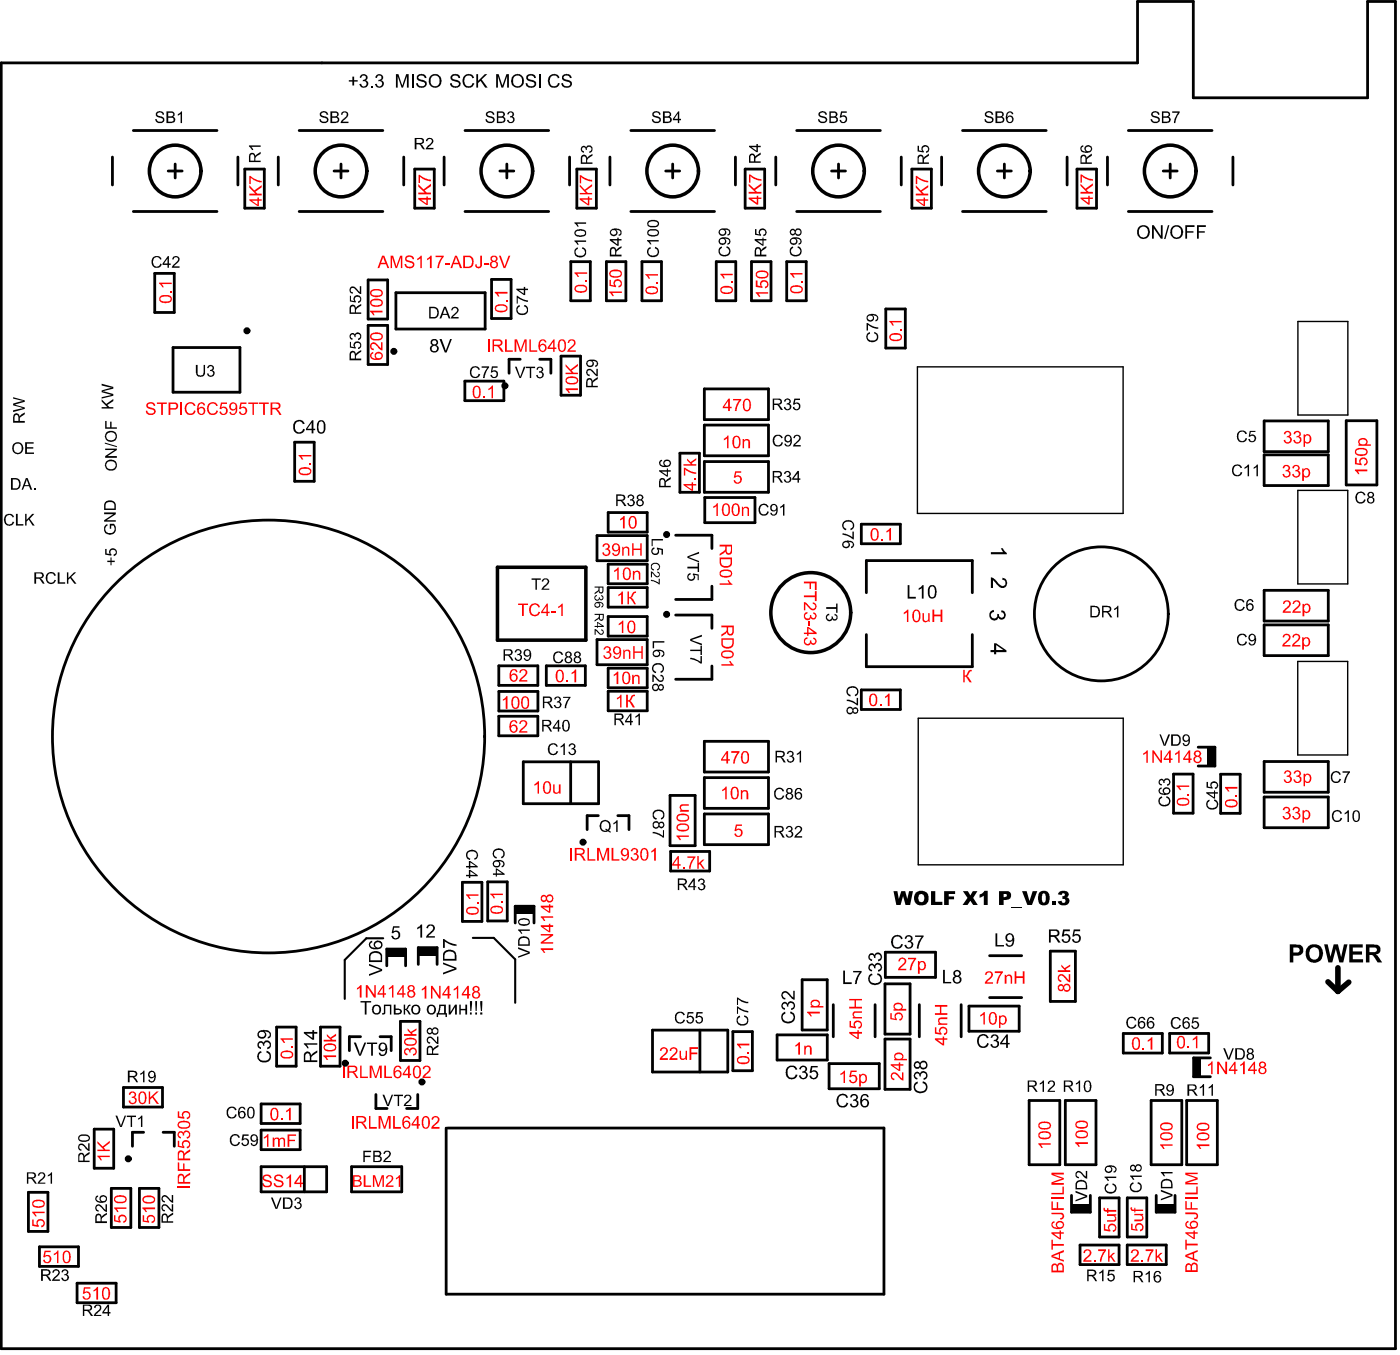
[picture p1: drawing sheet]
<svg xmlns="http://www.w3.org/2000/svg" width="334mm" height="323mm" viewBox="0 0 334 323" stroke-linecap="round" stroke-linejoin="round" font-family="sans-serif">
<g fill="none" stroke="#000" stroke-width=".66">
<path d="M.3 15h270.9v-14.7h13.3v23h41.5v-23h6.6v321h-332.3zM106.4 268.7v39.6h104.3v-39.6h-104"/>
<circle cx="64" cy="175.5" r="51.5"/>
</g>
<path d="M309.4 76.6h11.9v22.3h-11.9zM218.7 87.4h49v34.9h-49zM309.4 116.8h11.9v22.3h-11.9zM309.4 157.6h11.9v22.3h-11.9zM218.9 171.1h48.9v34.9h-48.9z" fill="none" stroke="#000" stroke-width=".33"/>
<g fill="#f00">
<path d="M73.8 110.3h.4v.4h-.4z"/>
<path d="M71.2 108.4h3v.3h-2.4l.5 .6v.2h-.4l-.3-.6-.4-.3z"/>
<path d="M69.4 249.3h.4v.4h-.4z"/>
<path d="M66.9 247.4h2.9v.3h-2.3l.5 .7h-.4l-.5-.7-.2-.1z"/>
<path d="M215.6 145.8l.7-.6h.2v3h-.3v-2.3l-.8 .4z"/>
<path d="M219.9 146.1h.3v1.1a.54 .54 0 0 0 .6 .7 .54 .54 0 0 0 .5-.7v-1.1h.3v2.1h-.3v-.3a.79 .79 0 0 1-.9 .3 .79 .79 0 0 1-.5-.9z"/>
<path d="M222.3 145.2h.4v1.2h1.5v-1.2h.4v3h-.4v-1.4h-1.5v1.4h-.4z"/>
<path d="M235.2 231.5h.1a.95 .95 0 0 1 1.3 .4 .95 .95 0 0 1-.5 1.3l-.8 .8h1.4v.3h-1.9a1.81 1.81 0 0 1 1-1.3 .69 .69 0 0 0 .5-.7 .69 .69 0 0 0-.6-.7l-.5 .4v.2h-.4z"/>
<path d="M237.1 231.4h2v.3l-.4 .4-.6 1.1-.2 1.1h-.3v-.8l.5-1.2 .5-.5h-1.5z"/>
<path d="M239.5 232.2h.3l.1 .3a.73 .73 0 0 1 .9-.3 .73 .73 0 0 1 .5 .8v1.3h-.4v-1.2a.52 .52 0 0 0-.5-.6 .52 .52 0 0 0-.5 .7v1.1h-.4z"/>
<path d="M241.9 231.4h.4v1.2h1.5v-1.2h.4v2.9h-.4v-1.3h-1.5v1.3h-.4z"/>
<path d="M222.9 244.7h.3v1.2l.8 .2a.98 .98 0 0 1 .7-1.5 .98 .98 0 0 1 1.1 1.2l-.1 .5-.3 .2-.3 .1-.1-.4a.66 .66 0 0 0 .4-1 .66 .66 0 0 0-1-.1 .64 .64 0 0 0 .1 1.1l-.1 .3-1.5-.2z"/>
<path d="M223.8 242.5l.4-.1h1.6v.4h-1.3a.46 .46 0 0 0-.5 .3 .46 .46 0 0 0 .1 .5l.3 .2h1.4v.3h-2.2v-.3h.4a.89 .89 0 0 1-.2-1.3z"/>
<path d="M222.9 239.4h2.9v.4h-1.4v1.6h1.4v.4h-2.9v-.4h1.1v-1.6h-1.1z"/>
<path d="M202.5 243.2h.4v1.2l.7 .2a1 1 0 0 1 .9-1.5 1 1 0 0 1 .9 1.5l-.6 .5h-.2v-.5a.55 .55 0 0 0 .6-.5 .55 .55 0 0 0-.5-.6 .65 .65 0 0 0-.8 .3 .65 .65 0 0 0 .1 .8v.4l-1.5-.3z"/>
<path d="M203.4 241l2.1-.1v.4h-1.4a.53 .53 0 0 0-.6 .6 .53 .53 0 0 0 .8 .4h1.2v.3h-2.2v-.3h.3a.89 .89 0 0 1-.2-1.3z"/>
<path d="M202.4 238h3.1v.3h-1.5v1.5h1.5v.5h-3.1v-.5h1.3v-1.5h-1.3z"/>
<path d="M252.5 232.1a1.76 1.76 0 0 1 1.9 1l.4 .4v-1.4h.3v1.9l-.7-.2-.5-.6a1.04 1.04 0 0 0-1.3-.6 .65 .65 0 0 0 .4 1v.3a.99 .99 0 0 1-.9-.7 .99 .99 0 0 1 .4-1.1z"/>
<path d="M253 229.8l.8 .8 1.3-.8v.4l-1.1 .7 .3 .2h.8v.5h-2.9v-.5h1.6l-.8-.8z"/>
<path d="M212.6 255.6h.1a1.5 1.5 0 0 1 1.8 .8l.5 .5v-1.4h.4v1.9l-.7-.3-.5-.5a.92 .92 0 0 0-1.5-.5v.5l.2 .3 .3 .1v.3a1.02 1.02 0 0 1-.6-1.7z"/>
<path d="M214.5 228.3a.98 .98 0 0 1 1.5 .4 .98 .98 0 0 1-.7 1.3l-.7 .8h1.4v.3h-1.9a2.36 2.36 0 0 1 1.2-1.5 .61 .61 0 0 0 .2-1 .61 .61 0 0 0-1 .3v.1h-.3l.1-.5z"/>
<path d="M216.4 228.2h2v.3l-.9 1.2-.3 1.4h-.3l.1-1.1 .9-1.5h-1.5z"/>
<path d="M200.4 255.7l1-.7v3h-.3v-2.3l-.8 .4z"/>
<path d="M202.8 255h1.4v.4h-1.2l-.1 .8a1.01 1.01 0 0 1 1.3 .3 1.01 1.01 0 0 1-.2 1.4 1.01 1.01 0 0 1-1.4-.2l-.2-.5h.4a.67 .67 0 0 0 1.1 .3 .67 .67 0 0 0-.3-1.1h-.5l-.3 .2h-.4z"/>
<path d="M189.6 249l.8-.7h.3v2.9h-.4v-2.2l-.7 .4z"/>
<path d="M191.7 249.1h.4v.3a.8 .8 0 0 1 .9-.3 .8 .8 0 0 1 .5 .8v1.3h-.4v-1.2a.52 .52 0 0 0-.6-.6 .52 .52 0 0 0-.4 .7v1.1h-.4z"/>
<path d="M233.7 241.8l.8-.7h.3v3h-.4v-2.3l-.7 .4z"/>
<path d="M212.2 241.4h.4v1.1l.8 .2a.98 .98 0 0 1 .4-1.4 .98 .98 0 0 1 1.4 .6 .98 .98 0 0 1-.8 1.2l-.1-.3a.66 .66 0 0 0 .5-.9 .66 .66 0 0 0-1-.3l-.3 .5 .1 .4 .2 .2-.1 .3-1.5-.2z"/>
<path d="M192.4 241h3v.4h-2.3l.5 .7h-.4l-.4-.6-.4-.2z"/>
<path d="M100.6 235.5l.8-.7h.2v3.1h-.4v-2.4l-.7 .4z"/>
<path d="M102.7 234.8h.4l1.6 2.4v-2.4h.3v3.1h-.3l-1.6-2.4v2.4h-.4z"/>
<path d="M108.2 235.5l.5-.2 .3-.5h.2v3.1h-.3v-2.4l-.8 .4z"/>
<path d="M85.1 235.4l.8-.7h.3v2.9h-.4v-2.3l-.7 .5z"/>
<path d="M87.2 234.7h.4l1.6 2.3v-2.3h.4v2.9h-.5l-1.5-2.3v2.3h-.4z"/>
<path d="M92.7 235.4l.8-.7h.3v2.9h-.3v-2.3l-.8 .5z"/>
<path d="M71.8 111.8a.64 .64 0 0 0-.2 .8 .64 .64 0 0 0 .7 .3h.3a1.09 1.09 0 0 0 1.4-.7 1.62 1.62 0 0 0-2-.4zM71.4 111.6l.5-.3h1a1.05 1.05 0 0 1 1.1 .5 1.05 1.05 0 0 1 0 1.2l-.9 .2a1.43 1.43 0 0 1-1.9-1z"/>
<path d="M67.5 250.7a.64 .64 0 0 0-.2 .8 .64 .64 0 0 0 .7 .3h.2a1.29 1.29 0 0 0 1.4-.5 .76 .76 0 0 0-1-.7zM67.2 250.5l1.1-.3a1.33 1.33 0 0 1 1.6 1 1.37 1.37 0 0 1-1.9 1 .98 .98 0 0 1-1-.6 .98 .98 0 0 1 .2-1.1z"/>
<path d="M218.1 145.6l-.2 .4v.5a1.01 1.01 0 0 0 .7 1.4l.4-.3v-1.3a.58 .58 0 0 0-.1-.6 .58 .58 0 0 0-.7-.1zM218 145.3a1.16 1.16 0 0 1 1.4 1.4 1.21 1.21 0 0 1-1.2 1.6v-.1a1.64 1.64 0 0 1-.6-2.4z"/>
<path d="M223.5 247.7l1.2 .9v-.9zM222.9 247.4h1.8v-.5h.4v.5h.7v.3h-.7v1.3h-.4l-1.8-1.3z"/>
<path d="M203 246.3l1.4 .9v-.9zM202.4 245.8h2v-.4h.3v.4h.8v.5h-.8v1.2h-.3l-2-1.3z"/>
<path d="M252.4 235.3a.5 .5 0 0 0 1 0 .5 .5 0 0 0-1 0zM253.7 235.3a.63 .63 0 0 0 1.2 0 .63 .63 0 0 0-1.2 0zM252.5 234.5l.6-.1 .4 .4a.93 .93 0 0 1 1.3-.3 .93 .93 0 0 1 .3 1.3 .86 .86 0 0 1-.8 .5 .86 .86 0 0 1-.8-.6 .72 .72 0 0 1-.9 .4 .72 .72 0 0 1-.4-.9z"/>
<path d="M212.9 253.9l1.4 .9v-.9zM212.3 253.5h2v-.4h.3v.4h.8v.4h-.8v1.2h-.3l-2-1.3z"/>
<path d="M213.5 250.9h.1a1.02 1.02 0 0 1 1.3 0 1.02 1.02 0 0 1 .2 1.4h1.1v.3h-3v-.3h.2a.92 .92 0 0 1 .1-1.4zM213.7 251.2a.64 .64 0 0 0-.1 .9 .64 .64 0 0 0 .8 .2 .56 .56 0 0 0 .7-.6 .56 .56 0 0 0-.7-.5z"/>
<path d="M218.8 228.9h.4v.4a.9 .9 0 0 1 1.1-.2 .9 .9 0 0 1 .4 1.1 .82 .82 0 0 1-.5 .9 .82 .82 0 0 1-1-.2v1.1h-.4zM219.5 229.3a.91 .91 0 0 0-.4 .9 .91 .91 0 0 0 .7 .7 .9 .9 0 0 0 .5-.9 .9 .9 0 0 0-.6-.8z"/>
<path d="M204.8 255.9h.3v.2a.91 .91 0 0 1 1.2-.1 .91 .91 0 0 1 .4 1.1 .82 .82 0 0 1-.5 .9 .82 .82 0 0 1-1-.3v1.1h-.4zM205.5 256.1l-.1 .1a.88 .88 0 0 0-.2 .9 .88 .88 0 0 0 .7 .6h.1a.94 .94 0 0 0-.3-1.6z"/>
<path d="M236.4 241.4l-.3 .5v.5a1.08 1.08 0 0 0 .5 1.4 1.32 1.32 0 0 0 .6-1.8 .63 .63 0 0 0-.8-.6zM236.2 241.2a1.06 1.06 0 0 1 1.1 .2 1.06 1.06 0 0 1 .3 1.1v.1a1.14 1.14 0 0 1-1.3 1.5 2.19 2.19 0 0 1-.2-2.8z"/>
<path d="M238.1 241.9h.4v.3a.87 .87 0 0 1 1-.2 .87 .87 0 0 1 .5 .9 .97 .97 0 0 1-.4 1 .97 .97 0 0 1-1.1 0v1h-.4zM238.7 242.2l-.1 .3a.81 .81 0 0 0 .6 1.3 .96 .96 0 0 0-.2-1.7z"/>
<path d="M213.2 239.1h.1a1.22 1.22 0 0 1 2 .7l-.4 .5h1.1v.5h-3v-.4h.3a.92 .92 0 0 1-.1-1.3zM213.4 239.4a.68 .68 0 0 0 .1 .8 .68 .68 0 0 0 .8 .1 .59 .59 0 0 0 .5-.7 .59 .59 0 0 0-.8-.4z"/>
<path d="M193.6 238.3l.2-.1a.99 .99 0 0 1 1.3 .1 .99 .99 0 0 1 .1 1.4h1.1v.3h-3.1v-.3h.4a.84 .84 0 0 1 0-1.4zM193.7 238.6a.64 .64 0 0 0 0 .9 .64 .64 0 0 0 .8 .2 .6 .6 0 0 0 .7-.7 .6 .6 0 0 0-.8-.5z"/>
<path d="M106.7 235.4l-.9 1.4h.9zM106.8 234.8h.3v2h.4v.3h-.4v.8h-.4v-.8h-1.3v-.3z"/>
<path d="M111.3 235.4l-.9 1.4h.9zM111.4 234.8h.4v2h.3v.3h-.3v.8h-.5v-.8h-1.2v-.3z"/>
<path d="M113 235.7a.47 .47 0 0 0 .9 0 .47 .47 0 0 0-.9 0zM112.8 237a.65 .65 0 0 0 1.3 0 .65 .65 0 0 0-1.3 0zM112.9 235a.86 .86 0 0 1 1.1 0 .86 .86 0 0 1 .2 1l-.3 .3a.9 .9 0 0 1 .4 1.3 .9 .9 0 0 1-1.4 .1 .91 .91 0 0 1 .1-1.5 .69 .69 0 0 1-.1-1.2z"/>
<path d="M91.3 235.3l-1 1.3h1zM91.3 234.7h.3v1.9h.4v.4h-.4v.6h-.3v-.6h-1.3v-.4z"/>
<path d="M95.9 235.3l-.9 1.3h.9zM96 234.7h.2v1.9h.5v.4h-.5v.6h-.3v-.6h-1.3v-.4z"/>
<path d="M97.5 235.4a.5 .5 0 0 0 1 0 .5 .5 0 0 0-1 0zM97.4 236.8a.6 .6 0 0 0 1.2 0 .6 .6 0 0 0-1.2 0zM97.5 234.8a.82 .82 0 0 1 1.1 0 .82 .82 0 0 1 .1 1.1l-.3 .1a.9 .9 0 0 1 .3 1.4 .9 .9 0 0 1-1.4 0 .8 .8 0 0 1 .3-1.4 .71 .71 0 0 1-.4-.6 .71 .71 0 0 1 .3-.6z"/>
</g>
<path d="M81.9 253.9v2.9" fill="none" stroke="#f00" stroke-width=".42"/>
<g fill="#f00">
<path d="M85.9 253.9h.3v2.6h1.5v.3h-1.8z"/>
<path d="M88.1 253.9h.6l.9 2.5 .8-2.5h.6v2.9h-.4v-2.4l-.9 2.4h-.3l-.8-2.5v2.5h-.5z"/>
<path d="M91.6 253.9h.4v2.6h1.5v.3h-1.9z"/>
<path d="M101 254a.97 .97 0 0 1 1.3 0 .97 .97 0 0 1 .2 1.3l-1.3 1.2h1.5v.3h-2l.2-.6 .7-.7a1.01 1.01 0 0 0 .6-1 .58 .58 0 0 0-.6-.3 .58 .58 0 0 0-.5 .5h-.4z"/>
<path d="M77.1 251.4h3v.4h-2.4l.6 .7h-.5l-.4-.7-.3-.1z"/>
<path d="M77.9 246.3l.9 .9 1.3-.9v.5l-1.1 .6 .3 .3h.8v.4h-2.9v-.4h1.6l-.9-.9z"/>
<path d="M191.6 138.5h3.1v2.1h-.5v-1.6h-.9v1.3h-.3v-1.3h-1.4z"/>
<path d="M191.6 141.8h2.6v-1h.5v2.4h-.5v-.9h-2.6z"/>
<path d="M191.6 143.4a1.66 1.66 0 0 1 1.3 1 .81 .81 0 0 0 .6 .6 .81 .81 0 0 0 .8-.4v-.4l-.6-.3 .1-.4a.93 .93 0 0 1 .7 1.5 .93 .93 0 0 1-1.6-.1l-.9-.9v1.4h-.4z"/>
<path d="M191.9 146l.6-.2v.3a.59 .59 0 0 0-.5 .8 .59 .59 0 0 0 .7 .4 .59 .59 0 0 0 .4-.8l.3 .1a.51 .51 0 0 0 .4 .6 .51 .51 0 0 0 .6-.4 .51 .51 0 0 0-.6-.6l.1-.4a.9 .9 0 0 1 .8 1 .9 .9 0 0 1-1 .8l-.5-.4a.82 .82 0 0 1-.9 .5 .82 .82 0 0 1-.7-.9v-.4z"/>
<path d="M192.6 148.1h.3v1.1h-.3z"/>
<path d="M192.1 151.9l.4-.1v.4a.59 .59 0 0 0-.5 .7 .59 .59 0 0 0 .7 .5 .59 .59 0 0 0 .4-.8h.3a.51 .51 0 0 0 .4 .6 .51 .51 0 0 0 .6-.4 .51 .51 0 0 0-.6-.6l.1-.3a.83 .83 0 0 1 .7 1.2 .83 .83 0 0 1-1.4 .1 .87 .87 0 0 1-1.1 .5 .87 .87 0 0 1-.5-1.1z"/>
<path d="M123.5 143.8h2.4v.3h-1v2.6h-.5v-2.6h-.9z"/>
<path d="M126.8 143.9h.1a1.22 1.22 0 0 1 1.8 .7l-.4 .1a.93 .93 0 0 0-1.2-.6 .93 .93 0 0 0-.6 1.2v.1a.95 .95 0 0 0 .8 1 .95 .95 0 0 0 1.1-.7l.3 .1a1.36 1.36 0 0 1-1.6 .9 1.36 1.36 0 0 1-1-1.6l.2-.7z"/>
<path d="M131.4 145.5h1.1v.4h-1.1z"/>
<path d="M133.1 144.5l1-.7v2.9h-.3v-2.2l-.8 .4z"/>
<path d="M144.3 154a.86 .86 0 0 1 1 .1 .86 .86 0 0 1 .2 1.1l-.3 .2a.74 .74 0 0 1 .6 .5 .74 .74 0 0 1-.3 .8 1 1 0 0 1-1.1 .2 1 1 0 0 1-.6-.8h.4a.62 .62 0 0 0 .7 .6 .62 .62 0 0 0 .5-.8 .62 .62 0 0 0-.9-.4l.1-.3a.49 .49 0 0 0 .6-.4 .49 .49 0 0 0-.3-.6 .49 .49 0 0 0-.6 .4l-.1 .2-.4-.1z"/>
<path d="M148.6 154.8h.2v.3a.78 .78 0 0 1 1-.3 .78 .78 0 0 1 .5 .8v1.4h-.4v-1.4a.53 .53 0 0 0-.6-.6 .53 .53 0 0 0-.4 .8v1.2h-.3z"/>
<path d="M150.9 153.9h.4v1.3h1.6v-1.3h.3v3.1h-.3v-1.5h-1.6v1.5h-.4z"/>
<path d="M144 129.5a.79 .79 0 0 1 1.1 .2 .79 .79 0 0 1-.2 1.1 .89 .89 0 0 1 .5 1.2 .89 .89 0 0 1-1.2 .4l-.6-.5v-.3l.3-.1a.59 .59 0 0 0 .7 .7 .59 .59 0 0 0 .5-.8 .59 .59 0 0 0-.8-.4l.1-.3a.53 .53 0 0 0 .6-.5 .53 .53 0 0 0-.6-.6 .53 .53 0 0 0-.5 .7l-.3-.2z"/>
<path d="M148.3 130.3h.3l.1 .2a.75 .75 0 0 1 .9-.2 .75 .75 0 0 1 .4 .8v1.3h-.3v-1.3a.52 .52 0 0 0-.6-.6 .52 .52 0 0 0-.4 .7v1.2h-.4z"/>
<path d="M150.7 129.4h.3v1.3h1.6v-1.3h.4v3h-.4v-1.4h-1.6v1.4h-.3z"/>
<path d="M165.5 113.9h.5v.4h-.5z"/>
<path d="M163 111.4h.4l1 .8 1.6 .3v.4l-1.2-.2-1.4-.8v1.4h-.4z"/>
<path d="M163.8 109.2l.8 .9 1.4-1v.5l-1.1 .7 .2 .3h.9v.3h-3.1v-.3h1.8l-.9-.9z"/>
<path d="M147.6 148.5l.5-.2 .2-.5h.3v3h-.4v-2.3l-.7 .4z"/>
<path d="M147.8 123.6l.9-.7h.2v3h-.4v-2.3l-.7 .4z"/>
<path d="M146.3 160.7l.7-.4 .1-.3h.3v3h-.4v-2.4l-.7 .5z"/>
<path d="M150.7 160.8h.3v.3a.78 .78 0 0 1 1-.3 .78 .78 0 0 1 .5 .8v1.4h-.4v-1.4a.52 .52 0 0 0-.6-.5 .52 .52 0 0 0-.4 .7v1.2h-.4z"/>
<path d="M146.5 135.8l1-.6v2.9h-.4v-2.3l-.7 .5z"/>
<path d="M150.9 136h.3v.3a.81 .81 0 0 1 .9-.3 .81 .81 0 0 1 .5 .9v1.2h-.3v-1.2a.56 .56 0 0 0-.6-.6 .56 .56 0 0 0-.5 .6v1.2h-.3z"/>
<path d="M34 289.5h.4v1.3l.7 .1a1 1 0 0 1 .5-1.4 1 1 0 0 1 1.4 .6 1 1 0 0 1-.9 1.3v-.4a.66 .66 0 0 0 .4-1.1 .66 .66 0 0 0-1.1 .3l-.1 .4 .2 .7-1.5-.3z"/>
<path d="M33.9 287.6h3.1v.5h-2.4l.4 .6h-.3l-.8-.8z"/>
<path d="M27.2 289.5h.3v1.2l.9 .2a1 1 0 0 1 .4-1.5 1 1 0 0 1 1.3 .6 1 1 0 0 1-.7 1.3v-.4a.65 .65 0 0 0 .4-.7 .65 .65 0 0 0-.7-.5 .65 .65 0 0 0-.6 .6v.4l.3 .2-.1 .4-1.5-.4z"/>
<path d="M27.2 287.6h2.9v.4h-2.3l.5 .7h-.4z"/>
<path d="M20 306.7h1.5v.3h-1.2l-.1 .8a.99 .99 0 0 1 1.5 .8 .99 .99 0 0 1-1.4 1l-.3-.1-.2-.3-.1-.4h.3a.67 .67 0 0 0 .9 .4 .67 .67 0 0 0 .4-.9 .67 .67 0 0 0-1-.3l-.2 .3-.3-.1z"/>
<path d="M22.3 307.3l.8-.7h.3v3h-.4v-2.4l-.6 .5z"/>
<path d="M10.6 298h1.5v.3h-1.2l-.2 .8a.98 .98 0 0 1 1.4 .4 .98 .98 0 0 1-.5 1.4 .98 .98 0 0 1-1.3-.8h.3a.64 .64 0 0 0 .9 .5 .64 .64 0 0 0 .3-1 .59 .59 0 0 0-.5-.4 .59 .59 0 0 0-.6 .4l-.4-.1z"/>
<path d="M12.8 298.6l.4-.1 .7-.6v3h-.3v-2.4l-.8 .5z"/>
<path d="M7.7 290.5h.3v1.2l.9 .2a1 1 0 0 1 .9-1.5 1 1 0 0 1 .8 1.6l-.6 .4-.2-.4a.62 .62 0 0 0 .5-.9 .62 .62 0 0 0-.9-.2 .59 .59 0 0 0-.5 .5 .59 .59 0 0 0 .4 .6l-.1 .3-1.5-.3z"/>
<path d="M7.7 288.7h2.9v.3h-2.3l.5 .8h-.4l-.7-.9z"/>
<path d="M23.2 275.3h3v.3h-2.3l.4 .7-.3 .1-.8-.8z"/>
<path d="M23.2 271.8l1.3 1.3 1.7-1.3v.5l-1.5 1.1 .5 .5h1v.3h-3v-.3h1.5l-1.5-1.5z"/>
<path d="M83.2 254.2v1h.9a.52 .52 0 0 0 .7-.4 .52 .52 0 0 0-.6-.6zM82.8 253.9h1.4a.81 .81 0 0 1 1 .7 .81 .81 0 0 1-.9 .9l.5 .2 .6 1.1h-.5l-.9-1.3h-.8v1.3h-.4z"/>
<path d="M94.2 254a.94 .94 0 0 1 1.5 .6h-.4a.44 .44 0 0 0-.5-.5 1.11 1.11 0 0 0-.7 1.2 .93 .93 0 0 1 1.5 .1 .93 .93 0 0 1-.5 1.4l-.1 .1a1.3 1.3 0 0 1-1.2-1.8l.1-.6zM94.1 255.8a.65 .65 0 0 0 1.3 0 .65 .65 0 0 0-1.3 0z"/>
<path d="M97.3 254.4l-1 1.4h1zM97.3 253.9h.4v1.9h.3v.3h-.3v.7h-.4v-.7h-1.3v-.3z"/>
<path d="M99.1 254.2l-.3 1a1.29 1.29 0 0 0 .5 1.4 .88 .88 0 0 0 .7-1.3 .76 .76 0 0 0-.1-.8 .76 .76 0 0 0-.8-.3zM98.9 253.9a.93 .93 0 0 1 1.4 1l.1 .5a1.16 1.16 0 0 1-1.5 1.4v-.1a2.07 2.07 0 0 1-.3-2.3z"/>
<path d="M77.6 249.1a.57 .57 0 0 0-.1 .7 .57 .57 0 0 0 .7 .3 1.64 1.64 0 0 0 1.7-.5 1.08 1.08 0 0 0-1.6-.6zM77.2 249l.6-.4 .8-.1a1.33 1.33 0 0 1 1.6 1 1.56 1.56 0 0 1-2 1 1.01 1.01 0 0 1-1-1.5z"/>
<path d="M192.7 149.7v1h1.3zM192.4 149.4h.3l2 1.3v.3h-2v.5h-.3v-.5h-.8v-.3h.8z"/>
<path d="M130.3 144.4l-1 1.3h1zM130.3 143.8h.3v1.9h.4v.4h-.4v.6h-.3v-.6h-1.3v-.4z"/>
<path d="M146.7 154.3a.66 .66 0 0 0-.1 1 .66 .66 0 0 0 1 .1 .67 .67 0 0 0 0-.9 .67 .67 0 0 0-.9-.2zM146.5 154.1a1.12 1.12 0 0 1 1.2 .1 1.12 1.12 0 0 1 .4 1.2 1.21 1.21 0 0 1-1.5 1.5l-.4-.4v-.2l.4-.1a.57 .57 0 0 0 .6 .5 .57 .57 0 0 0 .4-.8l.1-.4a.93 .93 0 0 1-1.3 .1 .93 .93 0 0 1 0-1.3z"/>
<path d="M146.6 129.8a.68 .68 0 0 0-.3 .9 .68 .68 0 0 0 .9 .2 .78 .78 0 0 0-.4-1.2zM146.2 129.6a1.09 1.09 0 0 1 1.3 .1 1.09 1.09 0 0 1 .3 1.2 1.12 1.12 0 0 1-.4 1.3 1.12 1.12 0 0 1-1.4-.1v-.4h.3a.57 .57 0 0 0 .7 .4 .57 .57 0 0 0 .4-.7l.1-.4a.93 .93 0 0 1-1.4 .1 .93 .93 0 0 1 0-1.3z"/>
<path d="M163.5 115.7l1.4 .9v-.9zM162.9 115.3h2v-.4h.3v.4h.8v.4h-.8v1.2h-.3l-2-1.3z"/>
<path d="M150.2 148.2l-.3 .9a1.17 1.17 0 0 0 .4 1.4 .97 .97 0 0 0 .8-1.3 .93 .93 0 0 0-.7-1.1zM150 147.9a1.17 1.17 0 0 1 1.3 .3 1.17 1.17 0 0 1 .1 1.3 .97 .97 0 0 1-.4 1.2 .97 .97 0 0 1-1.2-.2l-.3-1.5 .2-.7z"/>
<path d="M150.5 123.3l-.3 1a1.29 1.29 0 0 0 .5 1.3 .88 .88 0 0 0 .7-1.2 .76 .76 0 0 0-.1-.9 .76 .76 0 0 0-.8-.2zM150.3 123a.9 .9 0 0 1 1 0 .9 .9 0 0 1 .4 .9l.1 .5a1.16 1.16 0 0 1-1.5 1.5 2.29 2.29 0 0 1 0-2.9z"/>
<path d="M149 160.3l-.3 .7a1.64 1.64 0 0 0 .5 1.7 1.09 1.09 0 0 0 .6-1.5 .63 .63 0 0 0-.1-.7 .63 .63 0 0 0-.7-.2zM148.7 160.1a1.23 1.23 0 0 1 1.3 .3 1.23 1.23 0 0 1 .3 1.3 1.08 1.08 0 0 1-1.3 1.3 1.43 1.43 0 0 1-.7-1.6l.1-.8z"/>
<path d="M149.2 135.5v.1a1.74 1.74 0 0 0-.4 1.7 .6 .6 0 0 0 .7 .6 .6 .6 0 0 0 .5-.8v-.2a1.3 1.3 0 0 0-.7-1.5zM148.9 135.3a1.16 1.16 0 0 1 1.5 1.3v.1a1.31 1.31 0 0 1-1.1 1.5 1.69 1.69 0 0 1-.8-2.1z"/>
<path d="M34.5 285.3a.64 .64 0 0 0-.1 .8 .64 .64 0 0 0 .7 .3h.4a1.11 1.11 0 0 0 1.2-.7 1.35 1.35 0 0 0-1.7-.5zM34.2 285.1l1.2-.3a1.24 1.24 0 0 1 1.6 1.2 1.93 1.93 0 0 1-2.6 .5 .89 .89 0 0 1-.2-1.4z"/>
<path d="M27.8 285.2a.61 .61 0 0 0-.2 .8 .61 .61 0 0 0 .7 .3h.4a.95 .95 0 0 0 1.2-.6 1.04 1.04 0 0 0-1.4-.6zM27.5 284.9l1-.2a1.53 1.53 0 0 1 1.7 .9 1.27 1.27 0 0 1-1.7 1 1.02 1.02 0 0 1-1.1-.3 1.02 1.02 0 0 1 0-1.2z"/>
<path d="M24.9 307l-.2 1.1a.97 .97 0 0 0 .7 1.3l.1-.1a2.36 2.36 0 0 0 .1-2.3zM24.7 306.7a1.05 1.05 0 0 1 1.6 1.1v.5a1.1 1.1 0 0 1-1.4 1.3 2.28 2.28 0 0 1-.2-2.9z"/>
<path d="M15.5 298.3l-.2 .6v.6a.86 .86 0 0 0 .6 1.2 1 1 0 0 0 .6-1.3 .96 .96 0 0 0-.7-1.2zM15.4 298a1.22 1.22 0 0 1 1.4 1.6 .97 .97 0 0 1-.9 1.3 .97 .97 0 0 1-1-1.2v-.1a1.87 1.87 0 0 1 .5-1.6z"/>
<path d="M8.2 286.3a.59 .59 0 0 0-.2 .8 .59 .59 0 0 0 .8 .2h.6a.64 .64 0 0 0 .8-.1 .64 .64 0 0 0 0-.8l-.7-.3zM7.8 286.2l.5-.3 .9-.1a1.2 1.2 0 0 1 1.5 1 1.29 1.29 0 0 1-1.6 .9h-.2a1.05 1.05 0 0 1-1.2-1.1z"/>
</g>
<path d="M42.4 282.9h2.9" fill="none" stroke="#f00" stroke-width=".42"/>
<g fill="#f00">
<path d="M42.4 276.9h.3v1.6h.9v-1.3h.4v1.3h1.3v.4h-2.9z"/>
<path d="M42.4 271.8h.3v1.1l.9 .2a.99 .99 0 0 1 .7-1.5 .99 .99 0 0 1 .9 1.4l-.4 .5h-.2l-.1-.3a.64 .64 0 0 0 .5-.8 .64 .64 0 0 0-.9-.4 .65 .65 0 0 0-.5 .6 .65 .65 0 0 0 .4 .6l-.1 .3-1.5-.3z"/>
<path d="M42.6 269.6l.8-.1 .2 .3a.94 .94 0 0 1 1.6 0 .94 .94 0 0 1-.6 1.5l-.1-.5a.59 .59 0 0 0 .5-.7 .59 .59 0 0 0-.8-.4 .59 .59 0 0 0-.3 .8h-.3a.51 .51 0 0 0-.4-.7 .51 .51 0 0 0-.6 .5 .51 .51 0 0 0 .5 .5v.4a.92 .92 0 0 1-.7-.7 .92 .92 0 0 1 .2-.9z"/>
<path d="M42.4 264.8h.3v1.1l.9 .2a.97 .97 0 0 1 .6-1.5 .97 .97 0 0 1 1.1 1.2l-.2 .6-.5 .2-.1-.3a.68 .68 0 0 0 .5-.8 .68 .68 0 0 0-.7-.6 .68 .68 0 0 0-.7 .7l.1 .4 .3 .2-.1 .3-1.5-.2z"/>
<path d="M31.1 260.1a.84 .84 0 0 1 1.1 .1 .84 .84 0 0 1 0 1.1l-.1 .1a.92 .92 0 0 1 .3 1.3 .92 .92 0 0 1-1.3 .2l-.5-.6 .4-.2a.6 .6 0 0 0 .9 .6 .6 .6 0 0 0 0-1.1l-.5-.1v-.2a.5 .5 0 0 0 .7-.4 .5 .5 0 0 0-.5-.6 .5 .5 0 0 0-.5 .6l-.4-.1z"/>
<path d="M35.5 260h.3v1.5l1.5-1.5h.5l-1.2 1.2 1.3 1.8h-.5l-1.1-1.5-.5 .5v1h-.3z"/>
<path d="M294.5 189.4h.5v.4h-.5z"/>
<path d="M292 187.5h3v.4h-2.4l.5 .7h-.4l-.7-.9z"/>
<path d="M113.7 215h.3v.4h-.3z"/>
<path d="M111.1 213.1h2.9v.3h-2.2l.4 .7-.3 .1-.8-.9z"/>
<path d="M128.9 225.9h3v.4h-2.4l.5 .7h-.4l-.4-.6-.3-.2z"/>
<path d="M128.9 222.5h3v.4l-2.4 1.6h2.4v.3h-3v-.3l2.3-1.6h-2.3z"/>
<path d="M128.9 218.3h3v.3h-2.4l.5 .8h-.4l-.7-.9z"/>
<path d="M272.6 179.4l.7-.6h.3v2.9h-.3v-2.3l-.8 .5z"/>
<path d="M274.7 178.8h.3l1.6 2.3v-2.3h.4v2.9h-.4l-1.6-2.3v2.3h-.3z"/>
<path d="M280.2 179.4l1-.6v2.9h-.3v-2.3l-.8 .5z"/>
<path d="M288 253.6l.5-.3 .3-.5h.2v3.1h-.3v-2.4l-.6 .4h-.1z"/>
<path d="M290.1 252.9h.5l1.5 2.3v-2.3h.4v3h-.4l-1.5-2.4v2.4h-.5z"/>
<path d="M295.6 253.6l.6-.3 .3-.5h.2v3.1h-.4v-2.4l-.6 .4z"/>
<path d="M323 111.9h2.9v.4h-2.2l.4 .7h-.4l-.7-.9z"/>
<path d="M323 109.1h.4v1.2l.8 .1a.98 .98 0 0 1 .5-1.4 .98 .98 0 0 1 1.3 .7 .98 .98 0 0 1-.8 1.2v-.3a.65 .65 0 0 0 .4-.8 .65 .65 0 0 0-.8-.4 .65 .65 0 0 0-.5 .8l.3 .6-1.6-.2z"/>
<path d="M42.9 280l-.3 .6v1h1v-1.3l-.5-.3zM42.5 279.8a.87 .87 0 0 1 1-.1 .87 .87 0 0 1 .5 .8l.3-.5 1-.6v.5l-1 .6-.3 .4v.7h1.3v.4h-2.9v-1.9z"/>
<path d="M42.9 274.5l-.3 .6v.9h1v-.9a.62 .62 0 0 0-.7-.6zM42.7 274.1a.89 .89 0 0 1 1.3 .8l.2-.3 1.1-.8v.5l-1 .6-.3 .4v.7h1.3v.4h-2.9v-1.8z"/>
<path d="M42.8 267.5a.62 .62 0 0 0-.1 .8 .62 .62 0 0 0 .7 .3h.2a1.14 1.14 0 0 0 1.5-.8l-.2-.3-.5-.1zM42.7 267.2l1.1-.3a1.34 1.34 0 0 1 1.5 1 1.13 1.13 0 0 1-1.5 1 1.02 1.02 0 0 1-1.2-.3 1.02 1.02 0 0 1-.1-1.2z"/>
<path d="M33.7 260.4a2.02 2.02 0 0 0 .1 2.3 .84 .84 0 0 0 .7-1.2 .84 .84 0 0 0-.8-1.1zM33.4 260.1a1.14 1.14 0 0 1 1.5 1.3 1.54 1.54 0 0 1-.9 1.7 1.34 1.34 0 0 1-1-1.9l.1-.7z"/>
<path d="M292.5 190.9a.67 .67 0 0 0 0 .9 .67 .67 0 0 0 .9 .1h.2a.69 .69 0 0 0 .8-.1 .69 .69 0 0 0 .1-.8l-.7-.2zM292.3 190.7l1-.3a1.19 1.19 0 0 1 1.7 1.2 1.18 1.18 0 0 1-1.5 .8 1.19 1.19 0 0 1-1.5-1.2z"/>
<path d="M111.6 216.5a.64 .64 0 0 0 0 .8 .64 .64 0 0 0 .7 .2h.1a1.15 1.15 0 0 0 1.5-.6 1.42 1.42 0 0 0-2-.5zM111.5 216.2l1-.2a1.19 1.19 0 0 1 1.6 1 1.05 1.05 0 0 1-1.1 .9 1.33 1.33 0 0 1-1.9-1l.1-.4z"/>
<path d="M129.5 220.8l1.3 1v-1zM128.9 220.4h1.9v-.3h.4v.3h.7v.4h-.7v1.3h-.4l-1.9-1.4z"/>
<path d="M129.5 216.2l1.3 .9v-.9zM128.9 215.8h1.9v-.4h.4v.4h.7v.4h-.7v1.2h-.4l-1.9-1.3z"/>
<path d="M129.2 214a.49 .49 0 0 0 .9 0 .49 .49 0 0 0-.9 0zM130.4 214a.6 .6 0 0 0 1.2 0 .6 .6 0 0 0-1.2 0zM129.2 213.3a.77 .77 0 0 1 1.1 .3 .89 .89 0 0 1 1.2-.4 .89 .89 0 0 1 .4 1.2 .86 .86 0 0 1-.8 .6 .86 .86 0 0 1-.8-.5 .79 .79 0 0 1-1.3 .1 .79 .79 0 0 1 .2-1.2z"/>
<path d="M278.7 179.3l-1 1.4h1zM278.8 178.8h.3v1.9h.4v.3h-.4v.7h-.4v-.7h-1.3v-.3z"/>
<path d="M283.3 179.3l-.9 1.4h.9zM283.4 178.8h.3v1.9h.4v.3h-.4v.7h-.4v-.7h-1.3v-.3z"/>
<path d="M285 179.6a.47 .47 0 0 0 .9 0 .47 .47 0 0 0-.9 0zM284.9 180.9a.62 .62 0 0 0 1.2 0 .62 .62 0 0 0-1.2 0zM284.8 178.9a.84 .84 0 0 1 1.2 0 .84 .84 0 0 1 0 1.2h-.2a.94 .94 0 0 1 .4 1.5 .94 .94 0 0 1-1.5-.1 .84 .84 0 0 1 .4-1.4 .66 .66 0 0 1-.5-.5 .66 .66 0 0 1 .2-.7z"/>
<path d="M294.2 253.5l-.9 1.3h.9zM294.3 252.9h.2v1.9h.5v.3h-.5v.8h-.3v-.8h-1.3v-.3z"/>
<path d="M298.8 253.5l-.9 1.3h.9zM298.9 252.9h.3v1.9h.4v.3h-.4v.8h-.4v-.8h-1.3v-.3z"/>
<path d="M300.5 253.7a.5 .5 0 0 0 1 0 .5 .5 0 0 0-1 0zM300.3 255.1a.65 .65 0 0 0 1.3 0 .65 .65 0 0 0-1.3 0zM300.4 253a.85 .85 0 0 1 1.1 0 .85 .85 0 0 1 .1 1.1l-.2 .2a.89 .89 0 0 1 .3 1.3 .89 .89 0 0 1-1.3 .1 .77 .77 0 0 1-.5-.8 .77 .77 0 0 1 .6-.6 .77 .77 0 0 1-.1-1.3z"/>
<path d="M323.5 107.2a.58 .58 0 0 0-.2 .7 .58 .58 0 0 0 .7 .3h.3a1.17 1.17 0 0 0 1.4-.4 .75 .75 0 0 0-.9-.8zM323.2 107l.6-.3h.7a1.19 1.19 0 0 1 1.5 1.2 1.8 1.8 0 0 1-2.4 .6 .87 .87 0 0 1-.4-1.5z"/>
<path d="M324.2 104.5l.3-.1a.98 .98 0 0 1 1.2 .2 .98 .98 0 0 1 .1 1.3h1v.3h-3v-.3h.3a.79 .79 0 0 1 .1-1.4zM324.3 104.8a.65 .65 0 0 0-.1 .8 .65 .65 0 0 0 .8 .3 .61 .61 0 0 0 .6-.8 .61 .61 0 0 0-.9-.3z"/>
</g>
<path d="M136.1 202v3" fill="none" stroke="#f00" stroke-width=".42"/>
<g fill="#f00">
<path d="M140.1 202h.3v2.7h1.5v.3h-1.8z"/>
<path d="M142.3 202h.6l.9 2.6 .8-2.6h.6v3h-.4v-2.5l-.9 2.5h-.3l-.8-2.5v2.5h-.5z"/>
<path d="M145.8 202h.4v2.7h1.4v.3h-1.8z"/>
<path d="M150.8 202.1a.86 .86 0 0 1 1 .1 .86 .86 0 0 1 .2 1.1l-.3 .1a.84 .84 0 0 1 .5 1.1 .84 .84 0 0 1-1 .5l-.8-.3-.1-.5h.4a.59 .59 0 0 0 .7 .5 .59 .59 0 0 0 .4-.8 .59 .59 0 0 0-.8-.3l.1-.3a.48 .48 0 0 0 .6-.4 .48 .48 0 0 0-.4-.6 .48 .48 0 0 0-.5 .4h-.5z"/>
<path d="M155.3 202.7l.8-.7h.2v3h-.4v-2.3l-.7 .4z"/>
<path d="M127.4 186.8l.8-.7h.3v3h-.4v-2.4l-.7 .5z"/>
<path d="M131.9 186.9h.3v1.2a.54 .54 0 0 0 .6 .7 .54 .54 0 0 0 .4-.8v-1.1h.4v2.2h-.3v-.4a.76 .76 0 0 1-.8 .5 .76 .76 0 0 1-.6-.6z"/>
<path d="M88.6 81.7a1.36 1.36 0 0 1 1.7 .8l.5 .5v-1.5h.4v2a1.4 1.4 0 0 1-1.2-1h-.1a.87 .87 0 0 0-1.3-.3v.6l.5 .2-.1 .5a1.08 1.08 0 0 1-.4-1.8z"/>
<path d="M88.2 74h3v.4h-2.3l.4 .7h-.3l-.8-.8z"/>
<path d="M93.1 60.9h.6l.8 2.5 .9-2.5h.5v3h-.3v-2.6l-1 2.6h-.3l-.8-2.6v2.6h-.4z"/>
<path d="M96.7 61.2a1.26 1.26 0 0 1 2 .3v.3h-.4a.73 .73 0 0 0-.7-.6 .73 .73 0 0 0-.7 .6l.9 .4a.91 .91 0 0 1 1 1.1 .91 .91 0 0 1-1.4 .6l-.5-.1-.3-.4-.2-.5h.4a.83 .83 0 0 0 .8 .6 .83 .83 0 0 0 .8-.6l-.6-.4a.95 .95 0 0 1-1.2-1.1z"/>
<path d="M99.4 61.6l.9-.7h.2v3h-.3v-2.4l-.8 .5z"/>
<path d="M101.8 61.6l.7-.4 .1-.3h.3v3h-.4v-2.4l-.7 .5z"/>
<path d="M103.8 60.9h2v.4l-.8 1.1-.4 1.5h-.3l.1-1 .9-1.6h-1.5z"/>
<path d="M106.1 62.6h1.1v.3h-1.1z"/>
<path d="M114.5 60.9h.4v2a.82 .82 0 0 1-.8 1.1 .82 .82 0 0 1-.8-1l.3-.1a.45 .45 0 0 0 .4 .6 .45 .45 0 0 0 .5-.6z"/>
<path d="M115.3 62.6h1.2v.3h-1.2z"/>
<path d="M118.9 60.9h.5l.9 2.6 .9-2.6h.4l-1.1 3h-.5z"/>
<path d="M172 158.2h2.2l-.4-.6 .4-.1 .7 1.1h-2.9z"/>
<path d="M171.5 139h2.4l-.4-.6v-.2h.3l.1 .3 .7 .8h-3.1z"/>
<path d="M137.4 202.3v1h.9a.54 .54 0 0 0 .7-.4 .54 .54 0 0 0-.6-.6zM137 202h1.5a.85 .85 0 0 1 .9 .8 .85 .85 0 0 1-.8 .9l.5 .4 .5 .9h-.5l-.5-.9-.5-.4h-.7v1.3h-.4z"/>
<path d="M148.6 202.4a.66 .66 0 0 0-.2 1 .66 .66 0 0 0 1 0 .67 .67 0 0 0 0-.8 .67 .67 0 0 0-.8-.2zM148.2 202.2a1.07 1.07 0 0 1 1.3 0 1.07 1.07 0 0 1 .4 1.1 1.13 1.13 0 0 1-.3 1.4 1.13 1.13 0 0 1-1.4 0l-.1-.3 .3-.1a.57 .57 0 0 0 .7 .5 .57 .57 0 0 0 .4-.8l.1-.4a.93 .93 0 0 1-1.4 .1 .93 .93 0 0 1 0-1.4z"/>
<path d="M153.4 202.3l-.3 .4-.1 .8a1.12 1.12 0 0 0 .6 1.3 1.09 1.09 0 0 0 .5-1.5 .71 .71 0 0 0 0-.7 .71 .71 0 0 0-.7-.3zM153.1 202.2a1.05 1.05 0 0 1 1.5 1.1v.2a1.19 1.19 0 0 1-1.2 1.5h-.1a1.89 1.89 0 0 1-.4-2.6z"/>
<path d="M130.1 186.4l-.3 .6v.6a.84 .84 0 0 0 .7 1.2 1.7 1.7 0 0 0 .4-2l-.4-.4zM129.9 186.2a1.17 1.17 0 0 1 1.3 .3 1.17 1.17 0 0 1 .2 1.3 .98 .98 0 0 1-.5 1.2 .98 .98 0 0 1-1.2-.3l-.3-1.4 .1-.5z"/>
<path d="M88.5 84.1l.5-.2v.3a.62 .62 0 0 0-.4 .8 .62 .62 0 0 0 .7 .4h.4a.95 .95 0 0 1 .3-1.6 .95 .95 0 0 1 1.3 1.1 1.69 1.69 0 0 1-2.5 .7 .9 .9 0 0 1-.3-1.5zM89.9 84.2a.63 .63 0 0 0 .2 1.1 .63 .63 0 0 0 .8-.7l-.3-.4z"/>
<path d="M88.8 79.7a.64 .64 0 0 0-.1 .8 .64 .64 0 0 0 .7 .3h.2a1.29 1.29 0 0 0 1.3-.5 .88 .88 0 0 0-1.2-.7zM88.6 79.4l1.1-.2a1.43 1.43 0 0 1 1.6 .8 1.19 1.19 0 0 1-1.7 1.1 .97 .97 0 0 1-1.2-.4 .97 .97 0 0 1 .2-1.2z"/>
<path d="M88.8 71.6a.64 .64 0 0 0-.1 .8 .64 .64 0 0 0 .7 .3h.3a1.03 1.03 0 0 0 1.2-.5v-.1a.94 .94 0 0 0-1.3-.5zM88.6 71.4l1.1-.3a1.14 1.14 0 0 1 1.5 1.4 1.92 1.92 0 0 1-2.1 .6 .98 .98 0 0 1-.8-.7 .98 .98 0 0 1 .3-1z"/>
<path d="M88.7 69.4a.62 .62 0 0 0 0 .7 .62 .62 0 0 0 .7 .3h.1a.99 .99 0 0 0 1.4-.7 1.45 1.45 0 0 0-1.6-.5zM88.4 69.2l.7-.3h.6a1.02 1.02 0 0 1 1.3 .3 1.02 1.02 0 0 1-.2 1.3l-.6 .2a1.63 1.63 0 0 1-2-.7z"/>
<path d="M91.3 61.2l-.5 1.4h1zM91.1 60.9h.5l1.2 3h-.4l-.4-1h-1.2l-.4 1h-.4z"/>
<path d="M108.6 61.2l-.4 1.4h1zM108.5 60.9h.4l1.3 3h-.5l-.4-1h-1.2l-.3 1h-.4z"/>
<path d="M110.8 61.3v2.2h.7a1.07 1.07 0 0 0 1-1.3 .87 .87 0 0 0-1-.9zM110.4 60.9h1.2a1.29 1.29 0 0 1 1.3 1.8v.1a1.17 1.17 0 0 1-1.4 1.1h-1.1z"/>
<path d="M117.3 61.7a.5 .5 0 0 0 1 0 .5 .5 0 0 0-1 0zM117.1 63a.61 .61 0 0 0 1.2 0 .61 .61 0 0 0-1.2 0zM117.1 61.1a.84 .84 0 0 1 1.2-.1 .84 .84 0 0 1 .1 1.2l-.2 .1a.87 .87 0 0 1 .4 1.1 .87 .87 0 0 1-1.1 .5 .84 .84 0 0 1-.7-.8 .84 .84 0 0 1 .5-.8 .72 .72 0 0 1-.2-1.2z"/>
<path d="M173.6 149.4v.9a.53 .53 0 0 0 .4 .7 .53 .53 0 0 0 .6-.6v-1zM172 149h2.9v1.5a.85 .85 0 0 1-.7 .9 .85 .85 0 0 1-1-.8l-.1 .4-1.1 .6v-.5l1.2-.9v-.8h-1.2z"/>
<path d="M172.3 152.4v.8a.95 .95 0 0 0 1.3 .9 .88 .88 0 0 0 1-.9v-.8zM172 152.1h2.9v1.1a1.56 1.56 0 0 1-1 1.3 1.56 1.56 0 0 1-1.6-.3l-.3-.5z"/>
<path d="M172.4 155.4a.65 .65 0 0 0 0 .9 .65 .65 0 0 0 .7 .2 1.02 1.02 0 0 0 1.5-.6 1.03 1.03 0 0 0-1.2-.6zM172 155.3a2.7 2.7 0 0 1 2.7 0 1.04 1.04 0 0 1 0 1.2 1.04 1.04 0 0 1-1.1 .4h-.1a1.43 1.43 0 0 1-1.6-.9z"/>
<path d="M173.2 130.2v.9a.52 .52 0 0 0 .5 .6 .52 .52 0 0 0 .5-.6v-.9zM171.5 129.8h3v1.4a.81 .81 0 0 1-.7 .9 .81 .81 0 0 1-.9-.7l-.4 .5-1 .5v-.4l1-.6 .4-.5v-.7h-1.4z"/>
<path d="M171.9 133.2v.7a1.06 1.06 0 0 0 1.3 .9 .78 .78 0 0 0 1-.9v-.7zM171.5 132.8h3v1.1a1.41 1.41 0 0 1-2.2 1.2 1.21 1.21 0 0 1-.8-1.2z"/>
<path d="M172 136.2a.58 .58 0 0 0-.1 .7 .58 .58 0 0 0 .7 .3h.2a1.01 1.01 0 0 0 1.4-.8l-.7-.4zM171.9 135.8l1-.1a1.15 1.15 0 0 1 1.6 1.1 1.24 1.24 0 0 1-1.1 .8h-.5a1.35 1.35 0 0 1-1.4-.7v-.6z"/>
</g>
<path d="M116.5 80.9v2.9" fill="none" stroke="#f00" stroke-width=".34"/>
<g fill="#f00">
<path d="M120.4 80.9h.4v2.6h1.4v.3h-1.8z"/>
<path d="M122.7 80.9h.6l.9 2.5 .8-2.5h.5v2.9h-.3v-2.5l-.9 2.5h-.4l-.8-2.5v2.5h-.4z"/>
<path d="M126.2 80.9h.3v2.6h1.6v.3h-1.9z"/>
<path d="M135.6 81h.1a.94 .94 0 0 1 1.4 .3 .94 .94 0 0 1-.5 1.3l-.9 .9h1.6v.3h-2.1a1.66 1.66 0 0 1 1.1-1.3 .78 .78 0 0 0 .3-1.3 .64 .64 0 0 0-.9 .5h-.4z"/>
<path d="M145.2 69.4h3v.4h-2.3l.4 .6v.1h-.3l-.4-.5-.4-.3z"/>
<path d="M145.3 66.7h.3v1.1l.9 .2a1 1 0 0 1 .8-1.5 1 1 0 0 1 .9 1.5l-.7 .5-.1-.4a.63 .63 0 0 0 .4-1 .63 .63 0 0 0-1.1 .1l-.1 .5 .3 .4-.1 .3-1.5-.3z"/>
<path d="M180.1 69.6h3v.4h-2.3l.4 .6-.3 .1-.8-.8z"/>
<path d="M180.1 66.8h.5v1.2l.7 .2a1 1 0 0 1 .7-1.5 1 1 0 0 1 1.2 1.1l-.2 .5-.5 .4h-.2v-.4a.61 .61 0 0 0 .4-.9 .61 .61 0 0 0-.9-.1 .63 .63 0 0 0 0 1v.3l-1.7-.3z"/>
<path d="M162.8 206.5h.5v.5h-.5z"/>
<path d="M163.9 204h1.9v.3l-.9 1.4-.3 1.3h-.3l.1-1 .9-1.6h-1.4z"/>
<path d="M166.2 203.9h.4v1.7l.9-.8h.4l-.8 .8 .9 1.4h-.4l-.8-1.1-.2 .1v1h-.4z"/>
<path d="M147.1 166.3l1.1-.8v3h-.4v-2.3l-.6 .4h-.1z"/>
<path d="M149.3 165.5h.4v1.3h.3l.3-.4a.9 .9 0 0 1 1.1-.9l-.1 .3a.88 .88 0 0 0-.8 1l-.3 .2 .4 .3 .8 1.2h-.5l-.7-1.1-.4-.3h-.1v1.4h-.4z"/>
<path d="M124.2 171.7h.1a.93 .93 0 0 1 1.3 .4 .93 .93 0 0 1-.6 1.3l-.8 .8h1.5v.3h-2l.2-.6 .6-.5a.95 .95 0 0 0 .6-1.5 .64 .64 0 0 0-.9 .5h-.4z"/>
<path d="M124.2 159.5l.2-.1a.93 .93 0 0 1 1.2 .5 .93 .93 0 0 1-.4 1.2l-.9 .7v.2h1.4v.4h-1.9a2.56 2.56 0 0 1 1.3-1.6v-.1a.56 .56 0 0 0-.1-1 .56 .56 0 0 0-.8 .6h-.4z"/>
<path d="M119.9 166.6l.6-.3 .2-.5h.3v3.1h-.4v-2.4l-.6 .4z"/>
<path d="M147.5 141.6l.5-.3 .2-.4h.3v3.1h-.4v-2.4l-.7 .4z"/>
<path d="M149.6 140.9h.3v1.4a1.04 1.04 0 0 0 .9-1l.5-.4h.3v.4a1.05 1.05 0 0 0-.8 .9l-.4 .2 .6 .5 .6 1.1h-.4l-.7-1.1-.4-.4h-.2v1.5h-.3z"/>
<path d="M174.7 95h2v.4l-.9 1.2-.2 1.3h-.4l.1-.7 .5-1.2 .5-.6h-1.6z"/>
<path d="M175.3 112.3h1.4v.3h-1.2l-.2 .8a1.01 1.01 0 0 1 1.5 .5 1.01 1.01 0 0 1-.7 1.3 1.01 1.01 0 0 1-1.3-.8h.5a.65 .65 0 0 0 1 .4 .65 .65 0 0 0 0-1.1l-.7-.2-.3 .3h-.4z"/>
<path d="M175.4 196.4h1.5v.4h-1.2l-.2 .8a.98 .98 0 0 1 1.5 .8 .98 .98 0 0 1-1.4 .9l-.5-.4v-.3l.3-.1a.64 .64 0 0 0 .9 .5 .64 .64 0 0 0 .3-.9 .59 .59 0 0 0-.5-.4 .59 .59 0 0 0-.6 .3l-.4-.1z"/>
<path d="M174.3 178.9h2v.4l-.6 .7-.4 1-.1 .9h-.5l.2-1 .4-1 .5-.6h-1.5z"/>
<path d="M134.8 92.5h3v.4h-2.3l.4 .7h-.4l-.7-.8z"/>
<path d="M134.8 86.8l1.2 1.2 1.8-1.3v.5l-1.5 1.1 .5 .5h1v.3h-3v-.3h1.5l-1.5-1.5z"/>
<path d="M229.6 159.6h.4v1.3a1.27 1.27 0 0 0 .8-1l.4-.3h.4v.3a1.04 1.04 0 0 0-.8 .9l-.3 .2 .5 .4 .6 1.1h-.5l-.9-1.3h-.2v1.3h-.4z"/>
<path d="M139.5 66.8h.5v.5h-.5z"/>
<path d="M136.9 64.9h3.1v.3h-2.4l.4 .7-.3 .1-.8-.9z"/>
<path d="M156.4 67.2h.5v.4h-.5z"/>
<path d="M153.8 65.3h3.1v.3h-2.4l.4 .6v.2h-.3z"/>
<path d="M174.2 67.1h.5v.4h-.5z"/>
<path d="M171.7 65.2h3v.4h-2.3l.4 .7h-.4z"/>
<path d="M190.9 67h.4v.3h-.4z"/>
<path d="M188.3 65.1h3v.3h-2.3l.4 .7-.3 .1-.3-.6-.5-.3z"/>
<path d="M172.6 104.5l.5-.3 .3-.5h.2v3.1h-.3v-2.4l-.7 .5z"/>
<path d="M177 104.6h.4v.3a.78 .78 0 0 1 .9-.3 .78 .78 0 0 1 .5 .8v1.4h-.4v-1.4a.52 .52 0 0 0-.6-.5 .52 .52 0 0 0-.4 .7v1.2h-.4z"/>
<path d="M170 120.6l1.1-.7v3h-.3v-2.3l-.6 .4h-.2z"/>
<path d="M176.9 120.7h.2v.4a.78 .78 0 0 1 .9-.4 .78 .78 0 0 1 .5 .9v1.3h-.3v-1.3a.53 .53 0 0 0-.6-.6 .53 .53 0 0 0-.4 .7v1.2h-.3z"/>
<path d="M135 162.1h.4v.4h-.4z"/>
<path d="M136.3 160.2l.8-.7h.2v3h-.4v-2.3l-.6 .4z"/>
<path d="M161.2 199h3v.4h-2.3l.4 .6-.3 .1-.3-.6-.5-.2z"/>
<path d="M162.2 191.8l.3-.2h1.7v.3h-1.3a.53 .53 0 0 0-.6 .7 .53 .53 0 0 0 .8 .3h1.1v.5h-2.1v-.4h.3a1 1 0 0 1-.2-1.2z"/>
<path d="M172.1 188.1l.6-.3 .3-.4h.2v3h-.3v-2.4l-.7 .5z"/>
<path d="M176.6 188.2h.3v.4a.78 .78 0 0 1 1-.4 .78 .78 0 0 1 .5 .9v1.3h-.4v-1.4a.52 .52 0 0 0-.7-.4 .52 .52 0 0 0-.4 .6v1.2h-.3z"/>
<path d="M214.6 78.3h.3v.4h-.3z"/>
<path d="M212 76.5h2.9v.3h-2.2l.4 .7-.4 .1z"/>
<path d="M209.7 167.8h.4v.4h-.4z"/>
<path d="M211 165.9l.6-.4 .1-.3h.4v3h-.5v-2.4l-.6 .5z"/>
<path d="M178.2 250.6h.4v.4h-.4z"/>
<path d="M175.7 248.6h2.9v.4h-2.2l.4 .7h-.4l-.7-.8z"/>
<path d="M210 128.4h.5v.3h-.5z"/>
<path d="M211.4 126.5l.7-.7h.3v2.9h-.4v-2.2l-.7 .4z"/>
<path d="M115.1 94.5h.5v.4h-.5z"/>
<path d="M116.4 92.6l.6-.3 .3-.5h.2v3.1h-.3v-2.4l-.7 .4z"/>
<path d="M120.6 71.5h.4v.4h-.4z"/>
<path d="M117.9 69.5h3.1v.5h-2.4l.4 .5-.3 .1-.3-.6-.5-.2z"/>
<path d="M272.3 249.6h.5v.5h-.5z"/>
<path d="M273.6 247.8l.8-.7h.3v3h-.4v-2.3l-.7 .4z"/>
<path d="M283.1 249.3h.4v.4h-.4z"/>
<path d="M284.4 247.4l.8-.6h.2v2.9h-.3v-2.3l-.8 .5z"/>
<path d="M119.5 214.7h.4v.5h-.4z"/>
<path d="M116.8 212.9h3.1v.3h-2.4l.5 .8h-.4l-.1-.4z"/>
<path d="M283.1 189.1h.4v.4h-.4z"/>
<path d="M280.4 187.1h3.1v.4h-2.4l.5 .7h-.4l-.3-.6-.5-.2z"/>
<path d="M117.8 81.2v.9h.9a.5 .5 0 0 0 .7-.4 .5 .5 0 0 0-.7-.5zM117.4 80.9h1.4a.82 .82 0 0 1 1 .7 .82 .82 0 0 1-.9 .9l.6 .5 .5 .8h-.5l-.6-.9-.5-.4h-.6v1.3h-.4z"/>
<path d="M128.7 81a.93 .93 0 0 1 1.6 .5l-.4 .1a.65 .65 0 0 0-.8-.4 .65 .65 0 0 0-.4 .9v.2a.93 .93 0 0 1 1.4-.1 .93 .93 0 0 1 .1 1.3 1.06 1.06 0 0 1-1.3 .3 1.06 1.06 0 0 1-.6-1.3l.1-.9zM128.7 82.9a.65 .65 0 0 0 1.3 0 .65 .65 0 0 0-1.3 0z"/>
<path d="M131.9 81.4l-1 1.4h1zM131.9 80.9h.3v1.9h.4v.3h-.4v.7h-.3v-.7h-1.4v-.3z"/>
<path d="M133.6 81.2l-.2 .5v.7a.84 .84 0 0 0 .7 1.2 1.7 1.7 0 0 0 .4-2.1l-.4-.4zM133.3 81a1.11 1.11 0 0 1 1.3 .1 1.11 1.11 0 0 1 .3 1.3 1.1 1.1 0 0 1-1.2 1.4 1.51 1.51 0 0 1-.7-2z"/>
<path d="M145.7 64.8a.67 .67 0 0 0 0 .8 .67 .67 0 0 0 .8 .2h.2a.95 .95 0 0 0 1.3-.7 1.13 1.13 0 0 0-1.4-.5zM145.5 64.5l1.1-.3a1.22 1.22 0 0 1 1.6 1.2 1.4 1.4 0 0 1-1.6 .8 .97 .97 0 0 1-1.1-.3 .97 .97 0 0 1-.1-1.1z"/>
<path d="M180.7 65a.62 .62 0 0 0-.1 .7 .62 .62 0 0 0 .7 .3h.1a1.01 1.01 0 0 0 1.5-.8l-.2-.2-.5-.2h-1.1zM180.5 64.6l1.3-.1a1.03 1.03 0 0 1 1.2 .3 1.03 1.03 0 0 1-.1 1.3l-1.1 .2a1.25 1.25 0 0 1-1.7-.9l.1-.5z"/>
<path d="M161.5 204.5l-.9 1.4h.9zM161.6 203.9h.2v2h.5v.3h-.5v.8h-.3v-.8h-1.3v-.3z"/>
<path d="M121.8 171.7h.1a.9 .9 0 0 1 1.4 .6h-.3a.61 .61 0 0 0-.7-.5 .61 .61 0 0 0-.5 .8v.4a.93 .93 0 0 1 1.5 0 .93 .93 0 0 1-.4 1.4 1.11 1.11 0 0 1-1.5-1.1l.1-.9zM122.1 173a.65 .65 0 0 0-.1 1 .65 .65 0 0 0 1-.1 .66 .66 0 0 0-.2-.8 .66 .66 0 0 0-.7-.1z"/>
<path d="M122 159.5a.86 .86 0 0 1 1.3 .6l-.3 .1a.56 .56 0 0 0-.6-.5 .56 .56 0 0 0-.5 .6l-.1 .5a.92 .92 0 0 1 1.5 0 .92 .92 0 0 1-.3 1.4 1.09 1.09 0 0 1-1.3-.1 1.09 1.09 0 0 1-.2-1.3l.1-.7zM121.8 161.4a.65 .65 0 0 0 1.3 0 .65 .65 0 0 0-1.3 0z"/>
<path d="M122.6 166.3l-.3 .3-.1 .8a1.12 1.12 0 0 0 .6 1.2 1.14 1.14 0 0 0 .6-1.5 .68 .68 0 0 0-.8-.8zM122.3 166h.1a1.03 1.03 0 0 1 1.1 .1 1.03 1.03 0 0 1 .3 1.1v.4a1 1 0 0 1-.5 1.2 1 1 0 0 1-1.2-.3l-.2-.7a2.04 2.04 0 0 1 .4-1.8z"/>
<path d="M124.9 166.3l-.3 .8a1.11 1.11 0 0 0 .7 1.5 1.7 1.7 0 0 0 .4-2l-.3-.4zM124.6 166a1.16 1.16 0 0 1 1.3 .3 1.16 1.16 0 0 1 .2 1.2 1.02 1.02 0 0 1-.3 1.1 1.02 1.02 0 0 1-1.2 .1l-.3-.3v-.6a2.12 2.12 0 0 1 .3-1.7z"/>
<path d="M173.6 95.5l-1 1.4h1zM173.6 95h.4v1.9h.4v.3h-.4v.7h-.4v-.7h-1.3v-.3z"/>
<path d="M177.8 95.3a2.02 2.02 0 0 0 .1 2.4h.1a.78 .78 0 0 0 .6-1 1.34 1.34 0 0 0-.5-1.4zM177.6 95a1.14 1.14 0 0 1 1.5 1.4 1.33 1.33 0 0 1-1.3 1.6 1.69 1.69 0 0 1-.7-1.9l.1-.6z"/>
<path d="M173.1 179.5l-.9 1.4h.9zM173.2 178.9h.4v2h.4v.3h-.4v.7h-.5v-.7h-1.2v-.3z"/>
<path d="M177.2 179.3l-.2 .9a1.01 1.01 0 0 0 .8 1.4 1.85 1.85 0 0 0-.1-2.4zM177.1 179a1.17 1.17 0 0 1 1.3 .3 1.17 1.17 0 0 1 .1 1.3 .95 .95 0 0 1-.5 1.2 .95 .95 0 0 1-1.2-.5l-.1-.6a1.64 1.64 0 0 1 .4-1.7z"/>
<path d="M135.4 90.1a.61 .61 0 0 0-.2 .8 .61 .61 0 0 0 .7 .3h.4a.95 .95 0 0 0 1.2-.6 1.21 1.21 0 0 0-1.6-.5zM135.2 89.9l1.1-.3a1.33 1.33 0 0 1 1.6 1 1.52 1.52 0 0 1-2 1 .94 .94 0 0 1-1.1-.6 .94 .94 0 0 1 .4-1.1z"/>
<path d="M137.4 68.3a.64 .64 0 0 0 0 .8 .64 .64 0 0 0 .7 .3h.1a1.41 1.41 0 0 0 1.5-.6 1.36 1.36 0 0 0-1.7-.6zM137.3 68l1.1-.2a1.11 1.11 0 0 1 1.2 .3 1.11 1.11 0 0 1 .2 1.3l-.6 .2a1.61 1.61 0 0 1-2.3-.7l.1-.6z"/>
<path d="M154.4 68.7a.6 .6 0 0 0-.1 .7 .6 .6 0 0 0 .7 .3l.3 .1a1.12 1.12 0 0 0 1.3-.6 .7 .7 0 0 0-1-.6zM154.1 68.5l.7-.3h.8a1 1 0 0 1 1.3 .9 1 1 0 0 1-1.2 1h-.2a1.4 1.4 0 0 1-1.7-.9z"/>
<path d="M172.1 68.7a.71 .71 0 0 0 .1 .8 .71 .71 0 0 0 .8 .2h.1a1.09 1.09 0 0 0 1.3-.7 1.29 1.29 0 0 0-1.6-.5zM172 68.3l1.2-.2a1.11 1.11 0 0 1 1.2 .3 1.11 1.11 0 0 1 .2 1.2l-.5 .4h-1a1.05 1.05 0 0 1-1.1-.3 1.05 1.05 0 0 1-.1-1.2z"/>
<path d="M188.9 68.4a.64 .64 0 0 0-.1 .8 .64 .64 0 0 0 .7 .3h.4a.85 .85 0 0 0 1.1-.8 2.6 2.6 0 0 0-2.1-.3zM188.7 68.2l.8-.2a1.53 1.53 0 0 1 1.9 .8 1.19 1.19 0 0 1-1.7 1.1 1.01 1.01 0 0 1-1.2-.4 1.01 1.01 0 0 1 .1-1.2z"/>
<path d="M175.3 104.2l-.3 .9a1.04 1.04 0 0 0 .7 1.4 1.73 1.73 0 0 0 0-2.4zM175 103.9a1.19 1.19 0 0 1 1.3 .3 1.19 1.19 0 0 1 .2 1.3 .96 .96 0 0 1-.6 1.3 .96 .96 0 0 1-1.2-.8l-.1-1.2z"/>
<path d="M172.8 120.2l-.2 .4-.1 .5a1.18 1.18 0 0 0 .6 1.6 1.7 1.7 0 0 0 .5-2.1l-.2-.3zM172.6 120a1.16 1.16 0 0 1 1.4 1.5 1.01 1.01 0 0 1-.3 1.1 1.01 1.01 0 0 1-1.1 .2l-.3-.2-.1-.4a1.97 1.97 0 0 1 .4-2.2z"/>
<path d="M175.2 120.2l-.4 .4-.1 .8a1.24 1.24 0 0 0 .6 1.3 1.09 1.09 0 0 0 .6-1.6 .75 .75 0 0 0-.7-.9zM174.8 120a1.05 1.05 0 0 1 1.6 1.1v.4a1.14 1.14 0 0 1-1.5 1.3h-.1a2.35 2.35 0 0 1 0-2.8z"/>
<path d="M133.2 159.8a2.34 2.34 0 0 0-.1 2.3 .64 .64 0 0 0 .7 0 .64 .64 0 0 0 .3-.7v-.2a.99 .99 0 0 0-.9-1.4zM132.9 159.7a1.08 1.08 0 0 1 1.1 .1 1.08 1.08 0 0 1 .4 1.1v.2a1.09 1.09 0 0 1-.9 1.4 .87 .87 0 0 1-1-.9 1.87 1.87 0 0 1 .3-1.8z"/>
<path d="M161.7 196.7a.58 .58 0 0 0-.1 .7 .58 .58 0 0 0 .7 .3h.2a.99 .99 0 0 0 1.4-.7 1.45 1.45 0 0 0-1.6-.5zM161.4 196.5l.7-.3h.7a1.06 1.06 0 0 1 1.2 .3 1.06 1.06 0 0 1-.1 1.3h-.1a1.85 1.85 0 0 1-2.5-.4l-.1-.5z"/>
<path d="M161.8 194.3a.64 .64 0 0 0-.1 .8 .64 .64 0 0 0 .7 .3h.4a.85 .85 0 0 0 1.1-.8 2.6 2.6 0 0 0-2.1-.3zM161.6 194l1.1-.2a1.43 1.43 0 0 1 1.6 .8 1.19 1.19 0 0 1-1.7 1.1 1.02 1.02 0 0 1-1.1-.3 1.02 1.02 0 0 1-.1-1.2z"/>
<path d="M174.8 187.8l-.2 .4v.4a1.15 1.15 0 0 0 .6 1.6l.1-.1a1.82 1.82 0 0 0 .4-1.8l-.4-.6zM174.6 187.5h.1a1.02 1.02 0 0 1 1.4 1.1v.5a1 1 0 0 1-.5 1.2 1 1 0 0 1-1.3-.3l-.1-.5a1.87 1.87 0 0 1 .3-1.8z"/>
<path d="M212.6 79.8a.64 .64 0 0 0-.2 .8 .64 .64 0 0 0 .8 .3h.5a.97 .97 0 0 0 1.1-.6 1.09 1.09 0 0 0-1.5-.5zM212.2 79.7l1.2-.4a1.16 1.16 0 0 1 1.5 1.4 1.92 1.92 0 0 1-2 .6 .97 .97 0 0 1-.8-.6 .97 .97 0 0 1 .1-1z"/>
<path d="M207.8 165.6l-.2 .9a1.04 1.04 0 0 0 .7 1.4 1.73 1.73 0 0 0 0-2.4zM207.5 165.4a1.16 1.16 0 0 1 1.4 .2 1.16 1.16 0 0 1 .2 1.3 .98 .98 0 0 1-.4 1.2 .98 .98 0 0 1-1.3-.2l-.2-.7v-.9z"/>
<path d="M176.2 252.1a.6 .6 0 0 0-.1 .7 .6 .6 0 0 0 .7 .3h.1a1.04 1.04 0 0 0 1.5-.7 1.72 1.72 0 0 0-1.8-.4zM175.9 251.8l1-.2a1.22 1.22 0 0 1 1.7 1.3 2.15 2.15 0 0 1-2.8 .1l-.1-.8z"/>
<path d="M208.1 126.2l-.2 .9a1.11 1.11 0 0 0 .4 1.4 .78 .78 0 0 0 .8-1v-.2a.95 .95 0 0 0-.6-1.2zM208 125.9a1.21 1.21 0 0 1 1.4 1.6v.1a.95 .95 0 0 1-.5 1.1 .95 .95 0 0 1-1.2-.5l-.2-.9a1.53 1.53 0 0 1 .5-1.4z"/>
<path d="M113.3 92.3l-.3 1.1a.96 .96 0 0 0 .7 1.2 1.4 1.4 0 0 0 .5-1.5 .75 .75 0 0 0-.7-.9zM113.2 91.9a1.22 1.22 0 0 1 1.4 1.7 .97 .97 0 0 1-.9 1.3 .97 .97 0 0 1-1-1.2v-.4a1.29 1.29 0 0 1 .5-1.4z"/>
<path d="M118.4 73a.65 .65 0 0 0 0 .8 .65 .65 0 0 0 .8 .2 1.1 1.1 0 0 0 1.5-.7 1.7 1.7 0 0 0-2-.4zM118.4 72.7l.9-.2a1.25 1.25 0 0 1 1.7 .9 1.24 1.24 0 0 1-1.5 1h-.1a1.12 1.12 0 0 1-1.4-1.3z"/>
<path d="M270.4 247.5l-.2 1.1a.84 .84 0 0 0 .7 1.2 1.64 1.64 0 0 0 .3-2.1l-.3-.3zM270.3 247.2a1.17 1.17 0 0 1 1.3 .3 1.17 1.17 0 0 1 .1 1.3 .97 .97 0 0 1-.6 1.2 .97 .97 0 0 1-1.2-.6v-.5a1.64 1.64 0 0 1 .4-1.7z"/>
<path d="M281.1 247.2l-.2 .8a1.01 1.01 0 0 0 .8 1.5l.3-.4 .1-.6a1.3 1.3 0 0 0-.6-1.5zM281 246.8a1.17 1.17 0 0 1 1.3 .4 1.17 1.17 0 0 1 .2 1.2 1.01 1.01 0 0 1-.4 1.2 1.01 1.01 0 0 1-1.2-.1l-.3-1a1.64 1.64 0 0 1 .4-1.7z"/>
<path d="M117.4 216.3a.59 .59 0 0 0-.1 .7 .59 .59 0 0 0 .7 .3h.6a.64 .64 0 0 0 1-.5 .64 .64 0 0 0-.9-.6zM117 216.2l.5-.4h.9a1.3 1.3 0 0 1 1.6 1 1.51 1.51 0 0 1-2.2 .8 .97 .97 0 0 1-.8-1.4z"/>
<path d="M280.9 190.6a.61 .61 0 0 0 0 .7 .61 .61 0 0 0 .6 .3h.5a.85 .85 0 0 0 1.2-.6 1.04 1.04 0 0 0-1.3-.6zM280.9 190.2l1.2-.1a1 1 0 0 1 1.2 .4 1 1 0 0 1-.2 1.3l-1.2 .1a1.02 1.02 0 0 1-1.2-.3 1.02 1.02 0 0 1 0-1.2z"/>
</g>
<path d="M84 265.9v3" fill="none" stroke="#f00" stroke-width=".42"/>
<g fill="#f00">
<path d="M88 265.9h.3v2.6h1.5v.4h-1.8z"/>
<path d="M90.2 265.9h.6l.9 2.6 .8-2.6h.6v3h-.4v-2.5l-.9 2.5h-.3l-.8-2.5v2.5h-.5z"/>
<path d="M93.7 265.9h.4v2.6h1.5v.4h-1.9z"/>
<path d="M103.2 266a.95 .95 0 0 1 1.4 .3 .95 .95 0 0 1-.3 1.3l-1 .9h1.5v.4h-2v-.3l.4-.6 .7-.5a.78 .78 0 0 0 .2-1.3l-.8 .2-.1 .4-.4-.1z"/>
<path d="M62.9 280l.4-.2a1.07 1.07 0 0 1 1.4 .8l-.4 .1a.68 .68 0 0 0-.6-.6 .68 .68 0 0 0-.7 .6l.6 .4a1.16 1.16 0 0 1 1.2 1.1 1.33 1.33 0 0 1-2.3-.1v-.2l.3-.1a.87 .87 0 0 0 .7 .7 .87 .87 0 0 0 .9-.4l-.2-.5-.6-.1a.89 .89 0 0 1-.9-.5 .89 .89 0 0 1 .1-1z"/>
<path d="M65.7 280l.3-.1a1.08 1.08 0 0 1 1.5 .7l-.4 .1a.74 .74 0 0 0-.7-.6 .74 .74 0 0 0-.7 .5l.1 .3 .6 .2a1.06 1.06 0 0 1 1.1 1.2 1.35 1.35 0 0 1-2.2-.2v-.2l.3-.1a.87 .87 0 0 0 .7 .7 .87 .87 0 0 0 .9-.4 1.09 1.09 0 0 0-1.1-.7 .81 .81 0 0 1-.7-.6 .81 .81 0 0 1 .3-.8z"/>
<path d="M68.3 280.5l.7-.4 .1-.3h.3v3h-.4v-2.3l-.6 .4z"/>
<path d="M96.5 249.9a1.05 1.05 0 0 1 1.3 .1 .91 .91 0 0 1 1.2-.3 .91 .91 0 0 1 .3 1.3l-.6 .5h-.2l-.1-.4a.6 .6 0 0 0 .6-.7 .6 .6 0 0 0-.6-.5 .6 .6 0 0 0-.6 .7l.1 .1h-.3a.53 .53 0 0 0-.4-.7 .53 .53 0 0 0-.6 .5 .53 .53 0 0 0 .6 .6l-.1 .3a.96 .96 0 0 1-.6-1.5z"/>
<path d="M97.2 245l.7 .8 1.4-.8v.4l-1.1 .7 .2 .2h.9v.5h-3v-.5h1.7l-.8-.8z"/>
<path d="M86.7 280h.4v2.4h1.4v.3h-1.8z"/>
<path d="M88.9 280h.5l.8 2.3 .8-2.3h.5v2.7h-.3v-2.3l-.9 2.3h-.3l-.8-2.3v2.3h-.3z"/>
<path d="M92.4 280a.88 .88 0 0 1 1.2 .3 .88 .88 0 0 1-.4 1.3l-.8 .8h1.4v.3h-1.9l.2-.5 .5-.6a.86 .86 0 0 0 .6-1.3l-.5-.1-.3 .2v.4l-.4-.1z"/>
<path d="M94.5 280.5l.6-.5h.3v2.7h-.3v-2.2l-.7 .5z"/>
<path d="M66.9 266.4h.5v.5h-.5z"/>
<path d="M68.2 264.6l.9-.7h.2v3h-.4v-2.3l-.7 .4z"/>
<path d="M62.9 270.9l.6-.3 .2-.4h.3v3h-.3v-2.4l-.7 .5z"/>
<path d="M65 271h.3v.3a.76 .76 0 0 1 1.3 0 .72 .72 0 0 1 .8-.3 .72 .72 0 0 1 .6 .7v1.5h-.4v-1.4a.49 .49 0 0 0-.5-.6 .49 .49 0 0 0-.4 .7v1.3h-.4v-1.4a.43 .43 0 0 0-.5-.5 .43 .43 0 0 0-.4 .5v1.4h-.4z"/>
<path d="M68.5 270.2h2.1v.4h-1.6v.9h1.3v.3h-1.3v1.4h-.5z"/>
<path d="M157.6 249.6h.1a.96 .96 0 0 1 1.4 .4 .96 .96 0 0 1-.6 1.3l-.7 .8h1.4v.4h-1.9a3 3 0 0 1 1.3-1.7 .59 .59 0 0 0-.1-1 .59 .59 0 0 0-.8 .6l-.4-.1z"/>
<path d="M160 249.6a.97 .97 0 0 1 1.4 .3 .97 .97 0 0 1-.5 1.4l-.8 .8h1.4v.4h-1.9l.2-.7 1-.9a.59 .59 0 0 0 .1-1 .59 .59 0 0 0-.9 .5l-.4-.1z"/>
<path d="M162 250.3h.3v1.3a.56 .56 0 0 0 .6 .6 .56 .56 0 0 0 .5-.7v-1.2h.4v2.2h-.4v-.3a.77 .77 0 0 1-.9 .3 .77 .77 0 0 1-.5-.8z"/>
<path d="M164.4 249.5h2v.4h-1.6v.8h1.4v.5h-1.4v1.3h-.4z"/>
<path d="M40.5 69.3h.4v.4h-.4z"/>
<path d="M37.9 67.3h3v.4h-2.3l.5 .7h-.4l-.4-.6-.4-.2z"/>
<path d="M250.6 295.3h.4v1h2.6v.5h-2.6v.9h-.4z"/>
<path d="M250.6 288.9h2.1a.82 .82 0 0 1 1 .8 .82 .82 0 0 1-1 .8v-.3a.48 .48 0 0 0 .6-.5 .48 .48 0 0 0-.6-.5h-2.1z"/>
<path d="M250.6 286.2h.4v1.6h.9v-1.4h.3v1.4h1.4v.4h-3z"/>
<path d="M85.3 266.2v1h.9a.54 .54 0 0 0 .7-.4 .54 .54 0 0 0-.6-.6zM84.9 265.9h1.5a.85 .85 0 0 1 .9 .8 .85 .85 0 0 1-.9 .8l.6 .4 .5 1h-.5l-.9-1.4h-.8v1.4h-.4z"/>
<path d="M96.2 266.1a.94 .94 0 0 1 1-.2 .94 .94 0 0 1 .6 .7h-.4a.62 .62 0 0 0-.7-.4 .62 .62 0 0 0-.5 .7v.4a.95 .95 0 0 1 1.4 0 .95 .95 0 0 1-.1 1.4 .95 .95 0 0 1-1.3-.1l-.3-.7a2.12 2.12 0 0 1 .3-1.7zM96.3 267.9a.64 .64 0 0 0 1.2 0 .64 .64 0 0 0-1.2 0z"/>
<path d="M99.4 266.4l-1 1.4h1zM99.4 265.9h.4v1.9h.3v.3h-.3v.8h-.4v-.8h-1.3v-.3z"/>
<path d="M101.1 266.3l-.2 1.3a.91 .91 0 0 0 .7 1 1.08 1.08 0 0 0 .5-1.2 .83 .83 0 0 0-.8-1.2zM101 266a1.08 1.08 0 0 1 1.1 .2 1.08 1.08 0 0 1 .4 1.1v.1a1.22 1.22 0 0 1-1.3 1.5 1.93 1.93 0 0 1-.5-2.5z"/>
<path d="M71.5 280.5l-.9 1.2h.9zM71.5 279.9h.3v1.8h.5v.4h-.5v.7h-.3v-.7h-1.3v-.4z"/>
<path d="M96.9 247.7a.6 .6 0 0 0-.2 .7 .6 .6 0 0 0 .6 .4h.5a.85 .85 0 0 0 1.2-.9l-.6-.3zM96.7 247.4l1.1-.2a1.43 1.43 0 0 1 1.6 .8 1.33 1.33 0 0 1-1.9 1.1 .97 .97 0 0 1-1.1-.5 .97 .97 0 0 1 .3-1.2z"/>
<path d="M84.5 280.3v.8h.7a.45 .45 0 0 0 .6-.4 .45 .45 0 0 0-.6-.4zM84.5 281.4v1h.8a.51 .51 0 0 0 .6-.5 .51 .51 0 0 0-.6-.5zM84.2 280h1.1a.67 .67 0 0 1 .7 .4 .67 .67 0 0 1-.3 .8 .79 .79 0 0 1 .5 1 .79 .79 0 0 1-.9 .5h-1.1z"/>
<path d="M65.1 264.2l-.3 .6v.6a.84 .84 0 0 0 .7 1.2 1.7 1.7 0 0 0 .4-2l-.4-.4zM64.9 264a1.06 1.06 0 0 1 1.1 .2 1.06 1.06 0 0 1 .4 1.1v.1a1.12 1.12 0 0 1-1.3 1.5 1.6 1.6 0 0 1-.6-2.1l.1-.5z"/>
<path d="M38.4 70.8a.62 .62 0 0 0-.1 .7 .62 .62 0 0 0 .7 .3h.3a1.01 1.01 0 0 0 1.4-.7l-.1-.1a2.52 2.52 0 0 0-2.2-.2zM38.3 70.5l1-.2a1.23 1.23 0 0 1 1.7 1 1.47 1.47 0 0 1-1.5 .9 1.49 1.49 0 0 1-1.5-.7v-.6z"/>
<path d="M251.1 301.4l-.1 .3v1h.9l-.1-1.2-.2-.2zM252.5 301.2l-.3 .4v1.1h1.1l-.1-1.3-.2-.2zM251 301.1a.63 .63 0 0 1 1 .3 .84 .84 0 0 1 1.1-.6 .84 .84 0 0 1 .5 1.1v1.2h-3v-1.6z"/>
<path d="M250.9 299.3l1.5 .4v-1zM250.6 299l3-1.2v.5l-.9 .3v1.3l.9 .2v.5l-3-1.1z"/>
<path d="M251.2 293.9l1.4 1v-1zM250.6 293.6h2v-.5h.3v.5h.7v.3h-.7v1.3h-.3l-2-1.3z"/>
<path d="M250.8 291.1l.5-.2 .1 .4a.58 .58 0 0 0-.5 .7 .58 .58 0 0 0 .8 .4l.4 .1a.98 .98 0 0 1 .2-1.7 .98 .98 0 0 1 1.4 1v.1a1.6 1.6 0 0 1-2.4 .7 .93 .93 0 0 1-.5-1.5zM252 291.8a.65 .65 0 0 0 1.3 0 .65 .65 0 0 0-1.3 0z"/>
</g>
<path d="M250.6 285.4h3" fill="none" stroke="#f00" stroke-width=".42"/>
<g fill="#f00">
<path d="M250.6 284.2h2.7v-1.5h.3v1.8h-3z"/>
<path d="M250.6 279.4h3v.4h-2.5l2.5 .8v.4l-2.5 .8h2.5v.4h-3v-.6l2.6-.8-2.6-.9z"/>
<path d="M282.5 295.3h.4v1h2.6v.4h-2.6v1h-.4z"/>
<path d="M282.5 288.8h2.1a.82 .82 0 0 1 1 .8 .82 .82 0 0 1-.9 .8v-.3a.46 .46 0 0 0 .5-.5 .46 .46 0 0 0-.6-.4h-2.1z"/>
<path d="M282.5 286.1h.4v1.7h.9v-1.4h.4v1.4h1.3v.4h-3z"/>
<path d="M283.1 301.3l-.2 .5v.8h.9l-.1-1.2zM284.4 301.2l-.2 .4v1h1v-.8a.51 .51 0 0 0-.3-.5 .51 .51 0 0 0-.5-.1zM282.7 301.2a.78 .78 0 0 1 1.3 .1 .82 .82 0 0 1 1-.4 .82 .82 0 0 1 .5 1v1.1h-3v-1.3z"/>
<path d="M282.9 299.2l1.4 .5v-1zM282.5 299l3-1.2v.4l-.8 .3v1.3l.8 .3v.5l-3-1.2z"/>
<path d="M283.1 293.9l1.4 .9v-.9zM282.5 293.6h2v-.5h.3v.5h.7v.3h-.7v1.3h-.3l-2-1.4z"/>
<path d="M282.8 291l.5-.1v.3a.62 .62 0 0 0-.4 .7 .62 .62 0 0 0 .7 .5h.4a.94 .94 0 0 1 0-1.5 .94 .94 0 0 1 1.4 .3 1.13 1.13 0 0 1-.1 1.2 1.13 1.13 0 0 1-1.1 .4l-.4-.1a1.05 1.05 0 0 1-1.1-.5 1.05 1.05 0 0 1 .1-1.2zM284.2 291.2a.64 .64 0 0 0-.2 .9 .64 .64 0 0 0 .9 .2 .64 .64 0 0 0 .2-.9l-.2-.2z"/>
</g>
<path d="M282.5 285.4h3" fill="none" stroke="#f00" stroke-width=".42"/>
<g fill="#f00">
<path d="M282.5 284.1h2.7v-1.4h.3v1.8h-3z"/>
<path d="M282.5 279.4h3v.3h-2.4l2.4 .8v.5l-2.5 .8h2.5v.4h-3v-.6l2.6-.9-2.6-.8z"/>
<path d="M270 297.7h.1a.97 .97 0 0 1 1.3 .5 .97 .97 0 0 1-.6 1.3l-.8 .7h1.5v.4h-2l.6-1a1.14 1.14 0 0 0 .8-1.6 .57 .57 0 0 0-.6 0 .57 .57 0 0 0-.3 .5h-.5z"/>
<path d="M272.1 300.1h.4v.5h-.4z"/>
<path d="M273.1 297.6h1.9v.4l-.5 .5-.5 1.1-.1 1h-.5l.2-1 .6-1.2 .3-.4h-1.4z"/>
<path d="M275.5 297.6h.3v1.7l.8-.8h.5l-.8 .7 .9 1.4h-.4l-.8-1.1-.2 .2v.9h-.3z"/>
<path d="M258.7 297.7a.97 .97 0 0 1 1.4 .5 .97 .97 0 0 1-.6 1.3l-.8 .7h1.5v.4h-2l.5-1a1.38 1.38 0 0 0 1-1.6 .64 .64 0 0 0-1 .5h-.5z"/>
<path d="M260.8 300.1h.4v.5h-.4z"/>
<path d="M261.8 297.6h1.8v.4l-.5 .6-.4 1-.2 1h-.4l.2-1 .6-1.2 .3-.4h-1.4z"/>
<path d="M264.1 297.6h.4v1.7l.8-.8h.5l-.8 .7 .9 1.4h-.4l-.8-1.1-.2 .2v.9h-.4z"/>
<path d="M247.5 272.4h3v.3h-2.4l.5 .8h-.4l-.7-.9z"/>
<path d="M285.3 272.6h3v.4h-2.4l.4 .6-.3 .1-.7-.8z"/>
<path d="M256.3 272.1h3v.4h-2.3l.4 .6-.3 .1-.8-.8z"/>
<path d="M276.6 272.6h2.9v.3h-2.4l.6 .8h-.5l-.6-.8z"/>
<path d="M263.1 291.6h.4v1.2l.8 .2a.96 .96 0 0 1 .5-1.5 .96 .96 0 0 1 1.3 .9l.1 .1a1.03 1.03 0 0 1-.9 1l-.1-.4a.63 .63 0 0 0 .6-.9 .63 .63 0 0 0-.9-.3 .63 .63 0 0 0-.5 .5 .63 .63 0 0 0 .3 .7v.3l-1.6-.3z"/>
<path d="M263.9 289.2h2.2v.4h-.3a.78 .78 0 0 1 .3 .9 .78 .78 0 0 1-.9 .5h-1.3v-.3h1.3a.54 .54 0 0 0 .6-.6 .54 .54 0 0 0-.7-.4h-1.2z"/>
<path d="M263 287.7h.4v.3a.3 .3 0 0 0 .1 .3 .3 .3 0 0 0 .4-.1v-.4h.3v.4h1.9v.5h-1.9v.3h-.3v-.3h-.2a.67 .67 0 0 1-.7-1z"/>
<path d="M269.6 291.5h.4v1.2l.7 .2a1 1 0 0 1 .4-1.4 1 1 0 0 1 1.4 .5 1 1 0 0 1-.7 1.3l-.1-.3a.65 .65 0 0 0 .5-1 .65 .65 0 0 0-1-.1l-.3 .2 .3 1.1-1.6-.2z"/>
<path d="M270.4 289.2h2.1v.3h-.2a.79 .79 0 0 1 .2 .9 .79 .79 0 0 1-.8 .5h-1.3v-.4h1.2a.53 .53 0 0 0 .7-.4 .53 .53 0 0 0-.6-.6h-1.3z"/>
<path d="M269.5 287.6h.4l-.1 .3 .2 .3h.4v-.5h.2v.5h1.9v.3h-1.9v.3h-.2v-.3h-.3a.66 .66 0 0 1-.6-.9z"/>
<path d="M306.1 110.8a.84 .84 0 0 1 1.1 .2 .84 .84 0 0 1 0 1.1h-.1a.89 .89 0 0 1 .4 1.3 .89 .89 0 0 1-1.3 .2l-.3-.1-.2-.5 .4-.1a.59 .59 0 0 0 .7 .5 .59 .59 0 0 0 .4-.8 .59 .59 0 0 0-.8-.3v-.3a.53 .53 0 0 0 .8-.4 .53 .53 0 0 0-.6-.6 .53 .53 0 0 0-.5 .6l-.3-.1z"/>
<path d="M308.5 110.8a.81 .81 0 0 1 1.1 .2 .81 .81 0 0 1-.1 1.1h-.1a.89 .89 0 0 1 .4 1.3 .89 .89 0 0 1-1.4 .1l-.4-.3v-.2l.4-.1a.63 .63 0 0 0 .7 .6 .63 .63 0 0 0 .5-.8 .63 .63 0 0 0-.8-.4v-.3a.53 .53 0 0 0 .7-.5 .53 .53 0 0 0-.7-.5l-.2 .2-.1 .4-.5-.1z"/>
<path d="M306.2 192.3a.82 .82 0 0 1 1 .1 .82 .82 0 0 1 .1 1.1h-.1a.94 .94 0 0 1 0 1.6 .94 .94 0 0 1-1.4-.7l.3 .1a.59 .59 0 0 0 .7 .4 .59 .59 0 0 0 .5-.7 .59 .59 0 0 0-.8-.4v-.3a.5 .5 0 0 0 .7-.4 .5 .5 0 0 0-.5-.6 .5 .5 0 0 0-.5 .5l-.4-.1z"/>
<path d="M308.4 192.4a.91 .91 0 0 1 1-.2 .91 .91 0 0 1 .5 .8l-.4 .5a.94 .94 0 0 1 .1 1.6 .94 .94 0 0 1-1.5-.5l-.1-.2h.5a.56 .56 0 0 0 .5 .5 .56 .56 0 0 0 .6-.4v-.3l-.1-.3-.4-.2-.3 .1v-.3a.51 .51 0 0 0 .7-.4 .51 .51 0 0 0-.5-.6 .51 .51 0 0 0-.5 .5l-.4-.1z"/>
<path d="M305.9 151.2a.95 .95 0 0 1 1.3-.1 .95 .95 0 0 1 .3 1.2l-1.3 1.4h1.4v.3l-1.9-.1a2.74 2.74 0 0 1 1.2-1.5 .6 .6 0 0 0 .1-1.1 .6 .6 0 0 0-.9 .6l-.3-.1z"/>
<path d="M308.4 151.1a.93 .93 0 0 1 1.3 .2 .93 .93 0 0 1-.1 1.3l-1.1 1.1h1.5v.3h-2v-.4l.7-.8a.88 .88 0 0 0 .8-.6 .88 .88 0 0 0-.3-.9l-.6 .1-.2 .5-.4-.1z"/>
<path d="M306.4 183.7a.81 .81 0 0 1 1.1 0 .81 .81 0 0 1 0 1.1l-.1 .1a.82 .82 0 0 1 .6 1 .82 .82 0 0 1-1 .6 .98 .98 0 0 1-1-.8h.4a.59 .59 0 0 0 .7 .5 .59 .59 0 0 0 .4-.8 .59 .59 0 0 0-.8-.3l.1-.3a.51 .51 0 0 0 .6-.4 .51 .51 0 0 0-.4-.6 .51 .51 0 0 0-.6 .5l-.4-.1z"/>
<path d="M308.6 183.7a.84 .84 0 0 1 1.3 0 .84 .84 0 0 1-.2 1.2 .87 .87 0 0 1 .5 1.2 .87 .87 0 0 1-1.1 .4l-.6-.3-.2-.4 .4-.1a.59 .59 0 0 0 .7 .5 .59 .59 0 0 0 .5-.8 .59 .59 0 0 0-.8-.3v-.3a.51 .51 0 0 0 .6-.4 .51 .51 0 0 0-.5-.6 .51 .51 0 0 0-.5 .5l-.3-.1z"/>
<path d="M306.1 143.2a.95 .95 0 0 1 1.4 .1 .95 .95 0 0 1-.3 1.4l-.9 .9h1.4v.4h-1.9a1.66 1.66 0 0 1 .9-1.3l.1-.1a.69 .69 0 0 0 .5-.7 .69 .69 0 0 0-.6-.6l-.4 .2-.1 .4h-.4z"/>
<path d="M308.4 143.2l.3-.1a.91 .91 0 0 1 1.2 .4 .91 .91 0 0 1-.3 1.2l-1 .9h1.5v.4h-2.1a1.4 1.4 0 0 1 1-1.2l.1-.2a.8 .8 0 0 0 .4-1.2 .64 .64 0 0 0-1 .5h-.4z"/>
<path d="M306.4 102.7a.79 .79 0 0 1 1.2 .2 .79 .79 0 0 1-.2 1.1 .91 .91 0 0 1 .4 1.3 .91 .91 0 0 1-1.3 .3l-.5-.5v-.3h.4a.59 .59 0 0 0 .6 .6 .59 .59 0 0 0 .5-.8 .59 .59 0 0 0-.8-.3l.1-.4a.53 .53 0 0 0 .6-.5 .53 .53 0 0 0-.6-.5 .53 .53 0 0 0-.4 .6l-.4-.2z"/>
<path d="M308.6 102.8a.81 .81 0 0 1 1.3 0 .81 .81 0 0 1-.2 1.2 .92 .92 0 0 1 .3 1.3 .92 .92 0 0 1-1.3 .2l-.4-.5v-.2h.3a.61 .61 0 0 0 .7 .5 .61 .61 0 0 0 .5-.7 .61 .61 0 0 0-.7-.4v-.3a.51 .51 0 0 0 .6-.5 .51 .51 0 0 0-.7-.4l-.3 .5-.3-.1z"/>
<path d="M35.2 96l.3-.1a1.08 1.08 0 0 1 1.6 .7l-.5 .1a.73 .73 0 0 0-.6-.6 .73 .73 0 0 0-.8 .5l.2 .3 .6 .2a1.05 1.05 0 0 1 1.1 1.2 1.36 1.36 0 0 1-2.3-.2v-.3h.3a.87 .87 0 0 0 .7 .7 .87 .87 0 0 0 .9-.4 1.09 1.09 0 0 0-1.1-.7 .81 .81 0 0 1-.7-.6 .81 .81 0 0 1 .3-.8z"/>
<path d="M37.4 95.9h2.4v.3h-1v2.6h-.4v-2.6h-1z"/>
<path d="M248 270a.67 .67 0 0 0 0 .9 .67 .67 0 0 0 .9 .1h.2a.69 .69 0 0 0 .8-.1 .69 .69 0 0 0 .1-.8l-.7-.3zM247.8 269.7l1-.2a1.19 1.19 0 0 1 1.7 1.2 1.18 1.18 0 0 1-1.5 .7 1.19 1.19 0 0 1-1.5-1.2z"/>
<path d="M248.1 267.6a.61 .61 0 0 0-.2 .8 .61 .61 0 0 0 .7 .3h.4a.95 .95 0 0 0 1.2-.6 1.04 1.04 0 0 0-1.3-.6zM247.9 267.4l1.2-.2a.97 .97 0 0 1 1.2 .4 .97 .97 0 0 1-.3 1.3l-.7 .2a1.29 1.29 0 0 1-1.8-1v-.3z"/>
<path d="M285.8 270.2a.64 .64 0 0 0-.1 .8 .64 .64 0 0 0 .7 .3h.4a.95 .95 0 0 0 1.2-.6 1.85 1.85 0 0 0-2.2-.5zM285.5 270.1l.5-.3 .9-.1a1.11 1.11 0 0 1 1.3 1.5 2.3 2.3 0 0 1-2.8 .1l-.1-.8z"/>
<path d="M285.8 268a.61 .61 0 0 0-.1 .7 .61 .61 0 0 0 .6 .3h.2a1.15 1.15 0 0 0 1.5-.6v-.2a2.08 2.08 0 0 0-2.2-.2zM285.7 267.6l1.1-.1a1.06 1.06 0 0 1 1.2 .3 1.06 1.06 0 0 1 0 1.3 1.99 1.99 0 0 1-2.7-.5v-.6z"/>
<path d="M256.8 269.8a.64 .64 0 0 0 0 .8 .64 .64 0 0 0 .7 .2h.3a.95 .95 0 0 0 1.3-.6 1.45 1.45 0 0 0-1.6-.5zM256.5 269.6l1.2-.4a1.24 1.24 0 0 1 1.6 1.3 1.75 1.75 0 0 1-2 .7 .99 .99 0 0 1-.9-.6 .99 .99 0 0 1 .1-1z"/>
<path d="M256.9 267.5a.61 .61 0 0 0-.1 .8 .61 .61 0 0 0 .8 .2 1.15 1.15 0 0 0 1.5-.6l-.1-.2a1.82 1.82 0 0 0-1.8-.3zM256.6 267.2l.6-.3h.9a1 1 0 0 1 1.2 1 1 1 0 0 1-1.1 1h-.2a1.36 1.36 0 0 1-1.7-1z"/>
<path d="M277.1 270.2a.61 .61 0 0 0-.2 .7 .61 .61 0 0 0 .8 .4h.4a.84 .84 0 0 0 1.2-.7 1.7 1.7 0 0 0-2.1-.4zM276.9 269.9l1-.2a1.23 1.23 0 0 1 1.7 1.1 1.5 1.5 0 0 1-1.8 .9 1.07 1.07 0 0 1-1-.4 1.07 1.07 0 0 1-.2-1.1z"/>
<path d="M277 268a.57 .57 0 0 0-.1 .7 .57 .57 0 0 0 .7 .2 1.64 1.64 0 0 0 1.7-.4 1.08 1.08 0 0 0-1.6-.7zM276.6 267.8l.6-.3 .8-.1a1.33 1.33 0 0 1 1.6 1 1.61 1.61 0 0 1-2.1 .9 1.01 1.01 0 0 1-.9-1.5z"/>
<path d="M310.4 111.6h.3v.3a.97 .97 0 0 1 1.3-.1 .97 .97 0 0 1 .3 1.2 .88 .88 0 0 1-1.5 .5v1.1h-.4zM311.1 111.9l-.1 .1a.84 .84 0 0 0-.2 .9 .84 .84 0 0 0 .6 .6 .93 .93 0 0 0 .5-.9 .93 .93 0 0 0-.6-.8z"/>
<path d="M310.5 193h.3v.3a.89 .89 0 0 1 1.1-.2 .89 .89 0 0 1 .4 1 .97 .97 0 0 1-1.4 1l-.1-.1v1h-.3zM311.2 193.3a1.12 1.12 0 0 0 0 1.6 .8 .8 0 0 0 .7-1.1 .6 .6 0 0 0-.7-.5z"/>
<path d="M310.4 151.8h.3v.3a.97 .97 0 0 1 1.3-.1 .97 .97 0 0 1 .3 1.2 .82 .82 0 0 1-.6 .8 .82 .82 0 0 1-.9-.2v1h-.4zM311.1 152.1l-.1 .1a.99 .99 0 0 0 .4 1.6 .92 .92 0 0 0 .5-.9 .92 .92 0 0 0-.6-.8z"/>
<path d="M310.7 184.3h.4v.3a.92 .92 0 0 1 1.1-.1 .92 .92 0 0 1 .4 1 .9 .9 0 0 1-.5 .9 .9 .9 0 0 1-1-.1v1h-.4zM311.4 184.6v.1a.94 .94 0 0 0 .3 1.6 .87 .87 0 0 0 .6-1 .87 .87 0 0 0-.9-.7z"/>
<path d="M310.5 143.9h.3v.2a.9 .9 0 0 1 1.1-.3 .9 .9 0 0 1 .5 1 .96 .96 0 0 1-.4 1.1 .96 .96 0 0 1-1.1-.1v1h-.4zM311.1 144.2v.1a.84 .84 0 0 0-.2 .8 .84 .84 0 0 0 .6 .6 .92 .92 0 0 0 .5-.8 .92 .92 0 0 0-.6-.9z"/>
<path d="M310.7 103.5h.4v.2a.88 .88 0 0 1 1-.2 .88 .88 0 0 1 .5 1 .96 .96 0 0 1-.4 1 .96 .96 0 0 1-1.1-.1v1h-.4zM311.4 103.7a1.12 1.12 0 0 0 0 1.6 .78 .78 0 0 0 .8-.3 .78 .78 0 0 0 0-.8l-.2-.4z"/>
<path d="M40.6 96.2v1h.8a.52 .52 0 0 0 .6-.4 .52 .52 0 0 0-.6-.6zM40.2 95.9h1.2a.87 .87 0 0 1 1.1 .9 .87 .87 0 0 1-1.1 .8h-.8v1.2h-.4z"/>
</g>
<path d="M43.3 95.9v2.9" fill="none" stroke="#f00" stroke-width=".42"/>
<g fill="#f00">
<path d="M44.7 96a1.36 1.36 0 0 1 1.9 .6l-.4 .1a.94 .94 0 0 0-1.2-.5 .94 .94 0 0 0-.6 1.1 .95 .95 0 0 0 .7 1.2 .95 .95 0 0 0 1.2-.8l.3 .2a1.35 1.35 0 0 1-1.6 .9 1.35 1.35 0 0 1-1-1.5l.2-.9z"/>
<path d="M49.9 96.1a1.33 1.33 0 0 1 2 .5l-.4 .1a.94 .94 0 0 0-1.2-.5 .94 .94 0 0 0-.6 1.1 .95 .95 0 0 0 .7 1.2 .95 .95 0 0 0 1.2-.8l.4 .2a1.4 1.4 0 0 1-1.8 .8 1.4 1.4 0 0 1-.8-1.8z"/>
<path d="M52.7 95.9h1.4v.3h-1.2l-.1 .9a.99 .99 0 0 1 1.5 .7 .99 .99 0 0 1-1.5 1l-.5-.5v-.2l.4-.1a.64 .64 0 0 0 .8 .5 .64 .64 0 0 0 .4-.9 .59 .59 0 0 0-.6-.4 .59 .59 0 0 0-.5 .3l-.5-.1z"/>
<path d="M57.3 95.9h1.5v.3h-1.2l-.2 .9a.98 .98 0 0 1 1.5 .7 .98 .98 0 0 1-1.4 1l-.5-.5v-.2l.3-.1a.66 .66 0 0 0 1 .5 .66 .66 0 0 0 .1-1.1l-.4-.2-.7 .3-.3-.1z"/>
<path d="M59.2 95.9h2.3v.3h-1v2.6h-.3v-2.6h-1z"/>
<path d="M61.7 95.9h2.4v.3h-1v2.6h-.4v-2.6h-1z"/>
<path d="M257.6 43.8l1.1 1.1 1.8-1.2v.5l-1.5 1.1 .5 .4h1v.4h-2.9v-.4h1.4l-1.4-1.4z"/>
<path d="M257.6 41.6h.3l.8 .6 1 .4 .8 .1v.4l-1.2-.3-1.4-.8v1.5h-.3z"/>
<path d="M218.3 44.1l1.2 1.3 1.8-1.3v.5l-1.6 1 .5 .5h1.1v.5h-3v-.5h1.4l-1.4-1.4z"/>
<path d="M218.3 41.9h.3l.5 .4 1 .5 1.2 .3v.3l-1.1-.1-1.6-.9v1.5h-.3z"/>
<path d="M178.5 43.8l1.2 1.1 1.8-1.2v.5l-1.5 1.1 .5 .4h1v.4h-3v-.4h1.5l-1.5-1.4z"/>
<path d="M178.5 41.6h.4l1.2 .8 1.4 .3v.4l-1.7-.4-.9-.7v1.5h-.4z"/>
<path d="M138.2 43.9l1.2 1.3 1.7-1.3v.5l-1.5 1.1 .5 .5h1v.3h-2.9v-.3h1.4l-1.4-1.6z"/>
<path d="M138.2 41.7h.3l.8 .6 1 .5h.8v.5l-1.8-.5-.8-.6v1.5h-.3z"/>
<path d="M99.7 43.9l1.3 1.2 1.7-1.3v.6l-1.5 1 .5 .5h1v.4h-3v-.4h1.5l-1.5-1.5z"/>
<path d="M99.8 41.7h.3l1.2 .8 1.4 .3v.4l-1.3-.3-1.3-.7v1.4h-.3z"/>
<path d="M59.4 44.1l1.2 1.3 1.8-1.3v.5l-1.5 1.1 .5 .4h1v.5h-3v-.5h1.5l-1.5-1.4z"/>
<path d="M59.4 41.9h.4l.6 .6 1 .4 1 .2v.3l-1.2-.1-1.4-.9v1.5h-.4z"/>
<path d="M47.4 96.1a.88 .88 0 0 1 .9-.3 .88 .88 0 0 1 .6 .8h-.4a.61 .61 0 0 0-.7-.5 .61 .61 0 0 0-.4 .7v.5a.89 .89 0 0 1 1.2-.3 .89 .89 0 0 1 .3 1.3 .97 .97 0 0 1-1.2 .5 .97 .97 0 0 1-.7-1.1 2.12 2.12 0 0 1 .4-1.6zM47.4 97.9a.65 .65 0 0 0 1.3 0 .65 .65 0 0 0-1.3 0z"/>
<path d="M54.9 96.8a.66 .66 0 0 0 1.3 0 .66 .66 0 0 0-1.3 0zM55 96h.1a1.11 1.11 0 0 1 1.2 .2 1.11 1.11 0 0 1 .3 1.2 1.04 1.04 0 0 1-.5 1.3 1.04 1.04 0 0 1-1.4-.4v-.1l.3-.1a.56 .56 0 0 0 .7 .4 .56 .56 0 0 0 .4-.6l.1-.4a.94 .94 0 0 1-1.4-.1 .94 .94 0 0 1 .2-1.3z"/>
<path d="M64.9 96.1v1.1h.9a.53 .53 0 0 0 .7-.6 .53 .53 0 0 0-.7-.5zM64.5 95.9h1.3a.82 .82 0 0 1 1.1 .7 .82 .82 0 0 1-.9 .9l.5 .3 .6 1h-.5l-.6-1-.4-.3h-.7v1.3h-.4z"/>
<path d="M258.2 47.4l1.2 .9v-.9zM257.6 47.1h1.8v-.5h.4v.5h.7v.3h-.7v1.4h-.4l-1.8-1.5z"/>
<path d="M218.9 47.8l1.3 1v-1zM218.3 47.5h1.9v-.4h.3v.4h.8v.3h-.8v1.3h-.3l-1.9-1.4z"/>
<path d="M179.1 47.4l1.3 .9v-.9zM178.5 47.1h1.9v-.5h.3v.5h.8v.3h-.8v1.4h-.3l-1.9-1.4z"/>
<path d="M138.8 47.6l1.3 1v-1zM138.2 47.2h1.9v-.4h.4v.4h.6v.4h-.6v1.3h-.4l-1.9-1.3z"/>
<path d="M100.4 47.6l1.2 .9v-.9zM99.7 47.1h1.9v-.3h.4v.3h.7v.5h-.7v1.2h-.4l-1.9-1.3z"/>
<path d="M60 47.8l1.4 1v-1zM59.4 47.5h2v-.4h.3v.4h.7v.3h-.7v1.3h-.3l-2-1.4z"/>
</g>
<g fill="none" stroke="#000" stroke-width=".66">
<path d="M26.8 37.4v6.7M31.8 31.1h19.9M41.8 39.1v3.3M56.7 37.4v6.7M66.3 37.4v6.7M71.3 31.1h20M81.3 39.1v3.3M96.2 37.4v6.7M105.9 37.4v6.7M110.8 31.1h20M120.8 39.1v3.3M135.8 37.4v6.7"/>
<path d="M145.4 37.4v6.7M150.4 31.1h19.9M160.4 39.1v3.3M175.3 37.4v6.7M184.9 37.4v6.7M189.9 31.1h20M199.9 39.1v3.3M214.8 37.4v6.7M224.5 37.4v6.7M229.4 31.1h20M239.4 39.1v3.3M254.4 37.4v6.7"/>
<path d="M264 37.4v6.7M269 31.1h19.9M278.9 39.1v3.3M293.9 37.4v6.7M31.8 50.4h19.9M40.1 40.7h3.3M58.4 40.3h4.6v9.3h-4.6zM71.3 50.4h20M79.6 40.7h3.3M98.9 40.3h4.6v9.3h-4.6zM110.8 50.4h20M119.2 40.7h3.3"/>
<path d="M137.5 40.3h4.7v9.3h-4.7zM150.4 50.4h19.9M158.7 40.7h3.3M177.6 40.3h4.7v9.3h-4.7zM189.9 50.4h20M198.2 40.7h3.3M217.4 40.3h4.6v9.3h-4.6zM229.4 50.4h20M237.8 40.7h3.3M256.7 40.3h4.7v9.3h-4.7zM269 50.4h19.9M277.3 40.7h3.3"/>
<path d="M36.9 65.1h4.6v9.3h-4.6zM87.7 66.7h4.7v9.3h-4.7zM87.8 77.5h4.6v9.3h-4.6zM94.4 69.7h21.2v8.7h-21.2zM117.2 66.6h4.6v9.3h-4.6zM136.1 62.3h4.6v9.3h-4.6zM144.5 62.3h4.7v9.3h-4.7zM153 62.3h4.7v9.3h-4.7zM170.7 62.3h4.7v9.3h-4.7zM179.1 62.3h4.7v9.3h-4.7zM187.5 62.3h4.7v9.3h-4.7zM211.2 73.6h4.6v9.3h-4.6z"/>
<path d="M41.2 82.8h16v10.6h-16zM110.8 90.8h9.3v4.6h-9.3zM124 85.6h-2.7v3.3M128.7 85.6h2.6v3.3M133.7 84.8h4.7v9.4h-4.7zM167.9 92.6h15.3v7.4h-15.3zM70.2 105.3h4.7v9.4h-4.7zM162.1 108h4.6v9.3h-4.6zM167.9 101.3h15.3v7.3h-15.3zM167.9 110h15.3v7.3h-15.3zM168 118.5h12v6h-12zM301.3 100.3h15.3v7.3h-15.3z"/>
<path d="M301.3 108.4h15.3v7.3h-15.3zM320.9 100.2h7.3v15.3h-7.3zM142.3 127.6h12v6h-12zM145 122.1h9.3v4.7h-9.3zM145 134.4h9.3v4.7h-9.3zM145 140h9.3v4.6h-9.3zM161.1 127.5h8.6v3.2M169.7 139.6v3.2h-8.6M205.3 124.9h9.3v4.6h-9.3zM118.9 158.6h9.3v4.7h-9.3zM130.2 158.6h9.3v4.7h-9.3zM142.3 152.4h12v6h-12z"/>
<path d="M145 146.9h9.3v4.6h-9.3zM145 159.2h9.3v4.6h-9.3zM161.1 146.5h8.6v3.2M169.7 158.7v3.1h-8.6M206.5 141.2v-7.7h25.3v7.7M206.5 151.2v7.6h25.3v-7.6M301.3 140.6h15.3v7.3h-15.3zM301.3 148.9h15.3v7.3h-15.3zM118.9 170.6h9.3v4.7h-9.3zM118.9 164.7h9.3v4.7h-9.3zM145 164.7h9.3v4.6h-9.3zM167.9 176.6h15.3v7.3h-15.3z"/>
<path d="M205.3 164.4h9.3v4.6h-9.3zM285.6 178h4v4.5h-4M124.7 181.5h18v10h-18zM136 181.5v10M142.6 194.3h-2.6v3.3M147.3 194.3h2.6v3.3M159.7 189.5h6v12h-6zM167.9 185.3h15.3v7.3h-15.3zM167.9 193.9h15.3v7.3h-15.3zM279.7 184.4h4.7v9.3h-4.7zM291 184.4h4.6v9.4h-4.6zM301.3 181.4h15.3v7.3h-15.3z"/>
<path d="M301.3 189.9h15.3v7.3h-15.3zM110.2 210.2h4.7v9.3h-4.7zM116.3 210.1h4.6v9.3h-4.6zM122.8 219.9v-4h4.5v4M159.9 202.8h9.3v4.7h-9.3zM92.2 230.1v-4h4.5v4M99.7 229.7v-3.9h4.5v3.9M191.2 233.4h6v12h-6zM198.6 239.3v7.7M208.6 239.3v7.7M211 234.4h5.9v11.9h-5.9zM211 226.8h12v6h-12z"/>
<path d="M219.1 239.3v7.7M229.1 239.3v7.7M231 239.7h11.9v6h-11.9zM235.9 237.6h7.6M235.9 227.7h7.6M250.4 226.6h6v12h-6zM29.4 259.1h9.3v4.6h-9.3zM65.9 244.7h4.7v9.3h-4.7zM76.4 244.7h4.7v9.3h-4.7zM85.9 247h-2.6v3.3M90.6 247h2.7v3.3M95.5 243.3h4.6v9.3h-4.6z"/>
<path d="M155.5 245.4h18v10h-18zM166.8 245.4v10M174.7 245.8h4.6v9.3h-4.6zM185.2 246.5h12v6h-12zM197.6 253.4h12v6h-12zM211 247.5h5.9v12h-5.9zM267.8 246.2h9.3v4.7h-9.3zM278.8 246.2h9.3v4.6h-9.3zM288.5 252h-4v4.5h4M22.5 269h4.6v9.3h-4.6zM34.2 269.7h-2.6v3.4M38.9 269.7h2.6v3.4"/>
<path d="M62.2 263h9.3v4.6h-9.3zM62.2 269.2h9.3v4.7h-9.3zM62.2 277.9h15.7v6h-15.7zM72.5 277.9v6M83.8 277.9h12v6h-12zM89.6 260.7v3.4h2.7M99.6 260.7v3.4h-2.7M245.3 262.2h7.3v15.3h-7.3zM253.9 262.2h7.4v15.3h-7.4zM274.4 262.2h7.3v15.3h-7.3zM282.9 262.2h7.3v15.3h-7.3zM6.8 284h4.6v9.4h-4.6z"/>
<path d="M9.4 297h9.3v4.7h-9.3zM26.5 283.1h4.7v9.3h-4.7zM33.2 283.1h4.7v9.3h-4.7zM255.4 284.8v4h4.5v-4M257.5 296.6h9.3v4.7h-9.3zM262.1 285.4h4.7v9.3h-4.7zM268.7 296.6h9.3v4.6h-9.3zM268.7 285.4h4.7v9.3h-4.7zM275.6 284.8v4h4.5v-4M18.4 305.7h9.3v4.6h-9.3z"/>
<circle cx="262.5" cy="146.2" r="16"/>
</g>
<g fill="none" stroke="#000" stroke-width=".84">
<path d="M118.6 135.1h21.1v17.4h-21.1z"/>
<circle cx="41.8" cy="40.7" r="6.2"/>
<circle cx="81.3" cy="40.7" r="6.2"/>
<circle cx="120.8" cy="40.7" r="6.2"/>
<circle cx="160.4" cy="40.7" r="6.2"/>
<circle cx="199.9" cy="40.7" r="6.2"/>
<circle cx="239.4" cy="40.7" r="6.2"/>
<circle cx="278.9" cy="40.7" r="6.2"/>
<circle cx="193.3" cy="145.9" r="9.5"/>
</g>
<path d="M91.3 223.5h-4l-5.1 5.2v9.3M112.7 223.4h5l5.1 5.1v10.4" fill="none" stroke="#000" stroke-width=".5"/>
<path d="M316.6 233.9l2.3 2.3M318.9 230.6v5.6M321.5 234l-2.6 2.2" fill="none" stroke="#000" stroke-width="1.3"/>
<g fill="#000">
<path d="M287.8 178h1.8v4.5h-1.8z" fill-rule="evenodd"/>
<path d="M122.8 215.9h4.5v1.8h-4.5z" fill-rule="evenodd"/>
<path d="M92.2 226.1h4.5v1.8h-4.5z" fill-rule="evenodd"/>
<path d="M99.7 225.8h4.5v1.8h-4.5z" fill-rule="evenodd"/>
<path d="M284.5 252h1.9v4.5h-1.9z" fill-rule="evenodd"/>
<path d="M255.4 286.9h4.5v1.9h-4.5z" fill-rule="evenodd"/>
<path d="M275.6 286.9h4.5v1.9h-4.5z" fill-rule="evenodd"/>
</g>
<g fill="#000">
<path d="M84 18.3h.4v.8h.9v.3h-.9v1h-.4v-1h-.8v-.3h.8zM86 17.8h.1a.87 .87 0 0 1 1.3 .1 .87 .87 0 0 1-.2 1.3 .88 .88 0 0 1 .5 1 .88 .88 0 0 1-.9 .7 1.04 1.04 0 0 1-1.1-.9l.4-.1a.65 .65 0 0 0 .8 .7 .65 .65 0 0 0 .5-.9 .65 .65 0 0 0-1-.3l.1-.4a.55 .55 0 0 0 .7-.4 .55 .55 0 0 0-.5-.7 .55 .55 0 0 0-.6 .5v.2l-.3-.1zM89.9 17.7a.88 .88 0 0 1 1.2 .3 .88 .88 0 0 1-.2 1.2 .88 .88 0 0 1 .5 1 .88 .88 0 0 1-.9 .7 .89 .89 0 0 1-1.1-.9l.4-.1a.63 .63 0 0 0 .8 .6 .63 .63 0 0 0 .4-.8 .63 .63 0 0 0-.8-.3v-.4a.53 .53 0 0 0 .7-.3 .53 .53 0 0 0-.3-.7 .53 .53 0 0 0-.7 .4l-.1 .2-.3-.1v-.2zM99.5 17.9l.2-.1a1.22 1.22 0 0 1 1.9 .8h-.4a.78 .78 0 0 0-.7-.6 .78 .78 0 0 0-.8 .6l.8 .4a.94 .94 0 0 1 1.1 .5 .94 .94 0 0 1-.3 1.2 1.31 1.31 0 0 1-2.1-.8l.4-.1a.87 .87 0 0 0 .8 .7 .87 .87 0 0 0 .9-.6l-.2-.3-.7-.2a.87 .87 0 0 1-1-.4 .87 .87 0 0 1 .1-1.1zM107.8 17.7h.3a1.25 1.25 0 0 1 1.6 .6v.3h-.4a.78 .78 0 0 0-.7-.6 .78 .78 0 0 0-.8 .6l.2 .2 .6 .2a.94 .94 0 0 1 1.1 .8 .94 .94 0 0 1-.8 1.1 1.15 1.15 0 0 1-1.6-1l.3-.1a.9 .9 0 0 0 .9 .7 .9 .9 0 0 0 .9-.6l-.2-.3-.8-.2a.87 .87 0 0 1-1-.6 .87 .87 0 0 1 .4-1.1zM111 17.7h.2a1.27 1.27 0 0 1 1.8 .8l-.4 .2a1.02 1.02 0 0 0-1.2-.7 1.02 1.02 0 0 0-.7 1.3 1.05 1.05 0 0 0 .6 1.1 1.05 1.05 0 0 0 1.2-.3l.1-.3 .5 .1h-.1a1.44 1.44 0 0 1-1.7 .9 1.44 1.44 0 0 1-1-1.5 1.49 1.49 0 0 1 .7-1.6zM113.5 17.7h.5v1.6l1.6-1.6h.6l-1.4 1.2 1.4 2h-.5l-1.1-1.6-.6 .5v1.1h-.5zM125.6 17.9l.4-.2a1.15 1.15 0 0 1 1.7 .9h-.4a.79 .79 0 0 0-.7-.6 .79 .79 0 0 0-.8 .5l.2 .3 .7 .2a.93 .93 0 0 1 1 .5 .93 .93 0 0 1-.1 1l-.2 .2a1.31 1.31 0 0 1-2.1-.8l.4-.1a.91 .91 0 0 0 .7 .7 .91 .91 0 0 0 1-.4 .76 .76 0 0 0-.9-.7 1.19 1.19 0 0 1-1.1-1zM131.2 17.9l.2-.1a1.42 1.42 0 0 1 2 .7l-.4 .2a.95 .95 0 0 0-1.1-.7 .95 .95 0 0 0-.8 1 1.04 1.04 0 0 0 .5 1.4 1.04 1.04 0 0 0 1.4-.5v-.1l.5 .1-.1 .2a1.49 1.49 0 0 1-2 .7 1.49 1.49 0 0 1-.7-2l.1-.5zM134.1 17.9l.2-.1a1.22 1.22 0 0 1 2 .8h-.5a.79 .79 0 0 0-.7-.6 .79 .79 0 0 0-.8 .5l.3 .3 .6 .2a.94 .94 0 0 1 1 .4 .94 .94 0 0 1-.1 1.1l-.1 .2a1.4 1.4 0 0 1-2.2-.8l.4-.1a.87 .87 0 0 0 .8 .7 .87 .87 0 0 0 .9-.6l-.2-.3-.7-.2a.87 .87 0 0 1-1-.4 .87 .87 0 0 1 .1-1.1zM37.2 26.8h.1a1.07 1.07 0 0 1 1.8 .5l-.4 .1a.63 .63 0 0 0-.6-.6 .63 .63 0 0 0-.6 .6l.3 .2a1.08 1.08 0 0 1 1.4 1.2 1.23 1.23 0 0 1-1.3 .5 1.23 1.23 0 0 1-.9-.9h.3a.87 .87 0 0 0 1.5 .2 .89 .89 0 0 0-.9-.6 .8 .8 0 0 1-.7-1.2zM42.5 27.1l.9-.6v2.8h-.3v-2.2l-.7 .4z"/>
<path d="M59.3 34.6h2.8v.4h-2.2l.5 .6v.1h-.4l-.7-.8zM76.7 26.5a1.19 1.19 0 0 1 1.6 .8l-.5 .1a.6 .6 0 0 0-.6-.7 .6 .6 0 0 0-.5 .8l.6 .2a.86 .86 0 0 1 .9 1 .86 .86 0 0 1-1.2 .6l-.8-.4-.1-.5h.4a.8 .8 0 0 0 .6 .6 .8 .8 0 0 0 .8-.4l-.1-.4-.6-.1a.92 .92 0 0 1-.9-1.2zM81.6 26.6h.2a.83 .83 0 0 1 1.1 .3 .83 .83 0 0 1-.3 1.2l-1 .9h1.5v.3h-1.9l.2-.6 .6-.5a.88 .88 0 0 0 .5-1.3l-.5-.1-.3 .2-.1 .4-.3-.1zM88.4 20.5h.4v.4h-.4zM94.4 17.7h.6l.9 2.7 .9-2.7h.6v3.2h-.4v-2.7l-.9 2.7h-.4l-.9-2.7v2.7h-.4zM102 32.9h.5a.82 .82 0 0 1 .8 .7 .82 .82 0 0 1-.6 .9l-.7 .7h1.3v.4h-1.8l.5-.9a1.45 1.45 0 0 0 .9-1.3 .54 .54 0 0 0-.6-.3 .54 .54 0 0 0-.4 .5h-.3v-.2zM116.1 26.7a1.11 1.11 0 0 1 1.7 .6l-.3 .1a.69 .69 0 0 0-.6-.6 .69 .69 0 0 0-.7 .5l.1 .2 .7 .2a.84 .84 0 0 1 .9 1 .84 .84 0 0 1-1.1 .6 .88 .88 0 0 1-1.1-.9h.4a.8 .8 0 0 0 .7 .6 .8 .8 0 0 0 .8-.5l-.6-.4a.92 .92 0 0 1-1.1-1.1zM118.3 17.7h.6l.9 2.7 .9-2.7h.6v3.2h-.4v-2.7l-.9 2.7h-.5l-.8-2.7v2.7h-.4zM121.1 26.7a.78 .78 0 0 1 1.1 0 .78 .78 0 0 1 .1 1l-.1 .1a.85 .85 0 0 1 .4 1.1 .85 .85 0 0 1-1.2 .4l-.5-.5v-.2h.3a.56 .56 0 0 0 .7 .4 .56 .56 0 0 0 .4-.7 .56 .56 0 0 0-.7-.3v-.3a.49 .49 0 0 0 .6-.4 .49 .49 0 0 0-.5-.5 .49 .49 0 0 0-.5 .5l-.3-.1zM138.8 34.8h.7l.2 .3a.84 .84 0 0 1 1.2-.3 .84 .84 0 0 1 .2 1.2l-.5 .4h-.1v-.3a.56 .56 0 0 0 .4-.7 .56 .56 0 0 0-.7-.4 .56 .56 0 0 0-.3 .7h-.3a.49 .49 0 0 0-.4-.6 .49 .49 0 0 0-.5 .5 .49 .49 0 0 0 .5 .5v.3a.89 .89 0 0 1-.7-.6 .89 .89 0 0 1 .3-1zM155.6 26.8h.1a1.07 1.07 0 0 1 1.7 .5l-.3 .1a.63 .63 0 0 0-.6-.6 .63 .63 0 0 0-.7 .6l.4 .2a1.08 1.08 0 0 1 1.3 1.2 1.23 1.23 0 0 1-1.2 .5 1.23 1.23 0 0 1-1-.9h.4a.87 .87 0 0 0 1.5 .2 .89 .89 0 0 0-.9-.6 .8 .8 0 0 1-.7-1.2zM195.3 26.7a1.11 1.11 0 0 1 1.8 .6l-.3 .1a.69 .69 0 0 0-.7-.6 .69 .69 0 0 0-.7 .5l.2 .2 .7 .2a.84 .84 0 0 1 .9 1 .84 .84 0 0 1-1.2 .6 .88 .88 0 0 1-1-.9h.3a.8 .8 0 0 0 .8 .6 .8 .8 0 0 0 .8-.5l-.6-.4a.92 .92 0 0 1-1.1-1.1z"/>
<path d="M200.5 26.5h1.3v.4h-1.1l-.1 .7a.91 .91 0 0 1 1.3 .4 .91 .91 0 0 1-.6 1.3 .91 .91 0 0 1-1.1-.7h.3a.58 .58 0 0 0 .7 .4 .58 .58 0 0 0 .4-.8 .62 .62 0 0 0-.5-.4 .62 .62 0 0 0-.6 .3l-.3-.1zM218.7 34.7h.4v1.1l.7 .2a.92 .92 0 0 1 .4-1.3 .92 .92 0 0 1 1.3 .5 .92 .92 0 0 1-.7 1.2v-.3a.61 .61 0 0 0 .3-.9 .61 .61 0 0 0-.9-.1l-.3 .3 .1 .4 .2 .2v.3l-1.5-.2zM235.2 26.5a1.19 1.19 0 0 1 1.6 .8l-.4 .1a.6 .6 0 0 0-.7-.7 .6 .6 0 0 0-.5 .8l.8 .2a.86 .86 0 0 1 .8 1.1 .86 .86 0 0 1-1.3 .5l-.7-.4-.1-.5h.3a.8 .8 0 0 0 .7 .6 .8 .8 0 0 0 .8-.4l-.1-.4-.7-.1a.92 .92 0 0 1-.8-1.2zM274.6 26.7h.1a1.06 1.06 0 0 1 1.7 .6l-.4 .1a.63 .63 0 0 0-.6-.6 .63 .63 0 0 0-.6 .7l.3 .1a1.08 1.08 0 0 1 1.4 1.2 1.22 1.22 0 0 1-1.3 .5 1.22 1.22 0 0 1-.9-.9h.3a.83 .83 0 0 0 .7 .6 .83 .83 0 0 0 .8-.4l-.1-.4-.6-.1a1.27 1.27 0 0 1-1-.9zM279.4 26.5h1.8l-.1 .5-.7 1.1-.2 1.2h-.4l.1-.8 .9-1.6h-1.4zM137.3 59.1l.4-.2 .1 .4a.89 .89 0 0 0-.5 1.2 .89 .89 0 0 0 1.2 .4 .85 .85 0 0 0 1-.7 .85 .85 0 0 0-.8-1l.2-.3a1.27 1.27 0 0 1 .8 1.7 1.27 1.27 0 0 1-1.8 .7 1.25 1.25 0 0 1-.6-2.2zM136.9 57.3h2.8v.3h-2.2l.4 .6-.3 .1-.3-.6-.4-.2zM136.9 53h2.8v.3h-2.2l.4 .6-.3 .1-.3-.6-.4-.2zM154.6 59.1l.5-.2 .1 .3a.88 .88 0 0 0-.6 1.2 .88 .88 0 0 0 1.2 .4 .86 .86 0 0 0 1-.7 .86 .86 0 0 0-.7-1l.1-.3a1.28 1.28 0 0 1 .8 1.6 1.28 1.28 0 0 1-1.6 .9 1.32 1.32 0 0 1-.8-2.2zM154.2 57.2h2.8v.3h-2.1l.4 .7h-.4l-.2-.4-.5-.3zM171.6 58.9l.4-.2 .1 .4a.91 .91 0 0 0-.4 1.1 .91 .91 0 0 0 1.1 .5 .86 .86 0 0 0 1-.6 .86 .86 0 0 0-.7-1l.1-.5a1.3 1.3 0 0 1 .8 1.7 1.3 1.3 0 0 1-1.6 .8 1.33 1.33 0 0 1-.8-2.2zM180 54.6h.3v1.1l.7 .1a.94 .94 0 0 1 .5-1.3 .94 .94 0 0 1 1.2 .6 .94 .94 0 0 1-.7 1.2l-.1-.4a.59 .59 0 0 0 .4-.9 .59 .59 0 0 0-1 0l-.1 .6 .2 .2v.4l-1.4-.3z"/>
<path d="M188.6 58.9l.4-.2 .1 .4a.9 .9 0 0 0-.5 1.1 .9 .9 0 0 0 1.1 .5 .87 .87 0 0 0 1.1-.6 .87 .87 0 0 0-.7-1l.1-.5a1.3 1.3 0 0 1 .8 1.7 1.3 1.3 0 0 1-1.6 .8 1.29 1.29 0 0 1-1.1-.9 1.29 1.29 0 0 1 .3-1.3zM274.6 53.6h.4l1.7 2.6v-2.6h.4v3.3h-.4l-1.7-2.5v2.5h-.4zM278.4 53.6h.4l-1 3.3h-.3zM282.5 53.6h2.2v.5h-1.7v1h1.5v.3h-1.5v1.5h-.5zM285.3 53.6h2.1v.5h-1.6v1h1.4v.3h-1.4v1.5h-.5zM36.6 61.2l.4-.1a1.04 1.04 0 0 1 1.5 .7h-.3a.9 .9 0 0 0-1.2-.4 .9 .9 0 0 0-.5 1 .86 .86 0 0 0 .6 1.1 .86 .86 0 0 0 1.1-.7l.4 .1a1.29 1.29 0 0 1-1.7 .8 1.29 1.29 0 0 1-.8-1.6l.2-.6zM41.3 61.2a.91 .91 0 0 1 1.4 .2 .91 .91 0 0 1-.5 1.3l-.8 .7h1.4v.4h-1.9l.2-.5 .6-.5a1.17 1.17 0 0 0 .7-1.3 .58 .58 0 0 0-.6-.2 .58 .58 0 0 0-.4 .5h-.4zM83.7 68.3a1.67 1.67 0 0 1 1.6 .9l.5 .4v-1.4h.3v1.8a1.51 1.51 0 0 1-1.2-.8 .91 .91 0 0 0-1.1-.6 .55 .55 0 0 0-.2 .6 .55 .55 0 0 0 .6 .4l-.1 .4a.9 .9 0 0 1-.8-.8 .9 .9 0 0 1 .4-.9zM83.4 70.5h.3v1.1l.7 .1a.92 .92 0 0 1 .4-1.3 .92 .92 0 0 1 1.3 .6 .92 .92 0 0 1-.8 1.1v-.3a.61 .61 0 0 0 .3-1 .61 .61 0 0 0-1 .3v.4l.2 .3v.3l-1.4-.3zM108 73.2a.89 .89 0 0 1 1.2 .4 .89 .89 0 0 1-.5 1.2l-.7 .7h1.3v.4h-1.8l.5-.9a1.55 1.55 0 0 0 1-1.2 .58 .58 0 0 0-.6-.4 .58 .58 0 0 0-.5 .5h-.4v-.1zM123.6 72.7h.2l.1 .3a.93 .93 0 0 0-.4 1.2 .93 .93 0 0 0 1.2 .5 .85 .85 0 0 0 .9-.8 .85 .85 0 0 0-.7-.9l.1-.3a1.27 1.27 0 0 1 .8 1.6 1.27 1.27 0 0 1-1.7 .7 1.27 1.27 0 0 1-1-1 1.27 1.27 0 0 1 .5-1.3zM123.2 70.5h.2l1.3 .8 1.2 .3v.3l-.9-.1-1.6-.8v1.3h-.2z"/>
<path d="M206.6 77h.3l1.1 .7 1.4 .3v.3l-1.5-.2-1-.7v1.3h-.3zM3.1 94.6l2.8 .8v.3l-2.4 .7 2.4 .7v.3l-2.8 .8v-.5l2.5-.5-2.5-.6v-.5l2.5-.6-2.5-.5zM24.2 95.1l1.1 1.1 1.7-1.2v.5l-1.4 1 .5 .5h.9v.3h-2.8v-.3h1.4l-1.4-1.4zM24.2 91.4l2.8 .8v.4l-2.4 .6 2.4 .7v.4l-2.8 .7v-.4l2.4-.5-2.4-.7v-.4l2.4-.6-2.4-.6zM46.7 86.9h.4v1.6a.74 .74 0 0 0 .7 1 .74 .74 0 0 0 .7-1v-1.6h.4v1.6a1.09 1.09 0 0 1-.9 1.2 1.09 1.09 0 0 1-1.2-.7zM49.6 87.1a.8 .8 0 0 1 1-.1 .8 .8 0 0 1 .4 .8l-.3 .4a.86 .86 0 0 1 .3 1.3 .86 .86 0 0 1-1.4 .1l-.2-.6h.3a.53 .53 0 0 0 .6 .5 .53 .53 0 0 0 .5-.7 .53 .53 0 0 0-.7-.3v-.4a.48 .48 0 0 0 .6-.4 .48 .48 0 0 0-.5-.5 .48 .48 0 0 0-.5 .5h-.3zM83.7 79.4l.5-.1 .4 .4a.88 .88 0 0 1 1.5 0 .88 .88 0 0 1-.8 1.3v-.3a.59 .59 0 0 0 .6-.7 .59 .59 0 0 0-.8-.5 .59 .59 0 0 0-.3 .8h-.3a.48 .48 0 0 0-.4-.6 .48 .48 0 0 0-.5 .4 .48 .48 0 0 0 .5 .5l-.1 .3a.85 .85 0 0 1-.7-.6 .85 .85 0 0 1 .4-.9zM83.4 81.4h.3v1.1l.7 .2a.92 .92 0 0 1 .4-1.3 .92 .92 0 0 1 1.3 .6 .92 .92 0 0 1-.8 1.1v-.3a.6 .6 0 0 0 .5-.8 .6 .6 0 0 0-.9-.3l-.3 .3v.5l.2 .3v.2l-1.4-.2zM104.8 80.8h.5l1 2.8 1-2.8h.4l-1.2 3.2h-.5zM112.6 87.4a1.17 1.17 0 0 1 1.8 .5l-.4 .1a.92 .92 0 0 0-1.1-.4 .92 .92 0 0 0-.5 1.1 .86 .86 0 0 0 .6 1 .86 .86 0 0 0 1-.7l.5 .1-.1 .1a1.24 1.24 0 0 1-1.6 .8 1.24 1.24 0 0 1-.8-1.5l.2-.7zM114.8 87.3h1.8v.3l-.9 1.4-.2 1.1h-.4l.2-1.1 .9-1.4h-1.4zM117.3 87.3h1.3v.3h-1.1l-.2 .8a.9 .9 0 0 1 1.2 .1 .9 .9 0 0 1 .1 1.1 .91 .91 0 0 1-1 .5 .91 .91 0 0 1-.7-.8h.4a.6 .6 0 0 0 .7 .4 .6 .6 0 0 0 .4-.7 .6 .6 0 0 0-.6-.5l-.5 .3-.3-.1z"/>
<path d="M122.7 87.4h.5l.8 2.4 .9-2.4h.4l-1.1 2.7h-.4zM125.4 87.4h2.2v.3h-1v2.4h-.3v-2.4h-.9zM128.1 87.4a.78 .78 0 0 1 1.1 .1 .78 .78 0 0 1 0 1l-.1 .1a.8 .8 0 0 1 .4 1.1 .8 .8 0 0 1-1.1 .4l-.3-.1-.3-.5 .3-.2a.56 .56 0 0 0 .7 .6 .56 .56 0 0 0 .4-.7 .56 .56 0 0 0-.7-.4v-.3a.46 .46 0 0 0 .6-.4 .46 .46 0 0 0-.4-.5 .46 .46 0 0 0-.5 .5l-.3-.1zM140.1 87.9a1.47 1.47 0 0 1 1.6 .9l.5 .4v-1.3h.3v1.7h-.4l-.7-.7a1.08 1.08 0 0 0-1.2-.6l-.1 .5a.36 .36 0 0 0 .1 .4 .36 .36 0 0 0 .4 0l-.1 .4a1.02 1.02 0 0 1-.4-1.7zM187.2 95a.75 .75 0 0 1 1.1 .2 .75 .75 0 0 1-.1 1 .81 .81 0 0 1 .3 1.1 .81 .81 0 0 1-1.1 .4l-.5-.4-.1-.3 .4-.1a.56 .56 0 0 0 .6 .6 .56 .56 0 0 0 .5-.7 .56 .56 0 0 0-.8-.4l.1-.3a.46 .46 0 0 0 .5-.5 .46 .46 0 0 0-.4-.4 .46 .46 0 0 0-.5 .5l-.3-.1zM189.4 95h1.3v.3h-1.1l-.2 .8a.93 .93 0 0 1 1.4 .8 .93 .93 0 0 1-1.4 .8l-.4-.5v-.2l.4-.1a.59 .59 0 0 0 .7 .5 .59 .59 0 0 0 .3-.8 .63 .63 0 0 0-1-.2h-.4zM206.7 79.4l.6-.3 .1 .4a.86 .86 0 0 0-.5 1.1 .86 .86 0 0 0 1.1 .5 .86 .86 0 0 0 1-.7 .86 .86 0 0 0-.7-1l.1-.3a1.29 1.29 0 0 1 .8 1.7 1.29 1.29 0 0 1-1.8 .6 1.3 1.3 0 0 1-.7-2zM6 105.3h2v.4h-1.6v.8h1.5v.4h-1.5v.9h1.7v.3h-2.1zM8 116.2h.4v.5h-.4zM25.1 100.3h.3v1.5h.9v-1.4h.3v1.4h1.3v.3h-2.8zM25.1 106.9h2.8v.3l-2.2 1.4h2.2v.5h-2.8v-.5l2.2-1.4h-2.2zM25 105.4l2.9 .9v.2l-2.9-.8z"/>
<path d="M70.3 100.4a1.37 1.37 0 0 1 2.3 .6h-.4a1.02 1.02 0 0 0-1.4-.5 1.02 1.02 0 0 0-.5 1.4 .98 .98 0 0 0 .9 1.1 .98 .98 0 0 0 1.1-.9l.4 .2a1.47 1.47 0 0 1-1.9 1 1.47 1.47 0 0 1-.9-1.9zM149.8 117.9a.78 .78 0 0 1 1.1 0 .78 .78 0 0 1 0 1.1h-.1a.86 .86 0 0 1 .3 1.3 .86 .86 0 0 1-1.3 .1l-.3-.5 .3-.1a.56 .56 0 0 0 .7 .6 .56 .56 0 0 0 .4-.7 .56 .56 0 0 0-.7-.4v-.4a.45 .45 0 0 0 .6-.2 .45 .45 0 0 0-.4-.6 .45 .45 0 0 0-.5 .5l-.3-.1zM181.4 120.1a1.19 1.19 0 0 1 1.8 .7l-.3 .1a.9 .9 0 0 0-1.2-.5 .9 .9 0 0 0-.5 1.1 .86 .86 0 0 0 .6 1 .86 .86 0 0 0 1.1-.7l.4 .1a1.28 1.28 0 0 1-1.6 .9 1.28 1.28 0 0 1-.9-1.7l.2-.5zM184.8 103.7h.2a1.08 1.08 0 0 1 1.6 .6l-.4 .1a.88 .88 0 0 0-1.1-.5 .88 .88 0 0 0-.6 1v.1a.9 .9 0 0 0 .8 1 .9 .9 0 0 0 1-.7l.3 .1a1.28 1.28 0 0 1-1.6 .9 1.28 1.28 0 0 1-.8-1.6l.2-.6zM187.2 112.3a.75 .75 0 0 1 1.1 .1 .75 .75 0 0 1-.1 1.1 .88 .88 0 0 1 .1 1.4 .88 .88 0 0 1-1.4-.3l-.1-.4h.4a.56 .56 0 0 0 .6 .5 .56 .56 0 0 0 .4-.7 .56 .56 0 0 0-.7-.4l.1-.2a.45 .45 0 0 0 .5-.4 .45 .45 0 0 0-.4-.5 .45 .45 0 0 0-.5 .5l-.3-.1zM189.4 103.7h.1a.84 .84 0 0 1 1.3 .3 .84 .84 0 0 1-.4 1.2l-.9 .8h1.4v.4h-1.9l.2-.5 .7-.6a.86 .86 0 0 0 .4-1.4h-.6l-.3 .5-.3-.1zM294.3 110.8a1.17 1.17 0 0 1 1.8 .5l-.4 .1a.92 .92 0 0 0-1.1-.4 .92 .92 0 0 0-.6 1.1 .86 .86 0 0 0 .7 1 .86 .86 0 0 0 1-.7l.4 .1v.1a1.24 1.24 0 0 1-1.6 .8 1.24 1.24 0 0 1-.8-1.5l.2-.7zM295.5 102.6a1.34 1.34 0 0 1 1.7 .7l-.3 .1a.93 .93 0 0 0-1.2-.5 .93 .93 0 0 0-.5 1.3 .85 .85 0 0 0 .8 .9 .85 .85 0 0 0 .9-.8l.3 .1a1.23 1.23 0 0 1-1.5 .9 1.23 1.23 0 0 1-.8-1.6l.1-.5zM296.6 111.3l.9-.6h.2v2.8h-.3v-2.2l-.7 .4zM297.9 102.6h1.4v.3h-1.1l-.2 .8a.92 .92 0 0 1 1.3 .4 .92 .92 0 0 1-.5 1.2 .92 .92 0 0 1-1.2-.7h.3a.61 .61 0 0 0 .9 .4 .61 .61 0 0 0 .1-1l-.1-.2h-.5l-.3 .3-.3-.1zM298.9 111.3l.7-.6h.3v2.8h-.4v-2.2l-.7 .4zM323.6 117.3a1.22 1.22 0 0 1 1.9 .6l-.4 .1a.86 .86 0 0 0-1.1-.5 .86 .86 0 0 0-.5 1.1 .86 .86 0 0 0 .7 1 .86 .86 0 0 0 1-.7l.3 .1a1.26 1.26 0 0 1-1.5 .9 1.26 1.26 0 0 1-.9-1.5l.1-.6z"/>
<path d="M1.4 122.6l.3-.1a1.29 1.29 0 0 1 1.7 .7l-.4 .1a.89 .89 0 0 0-1.2-.5 .89 .89 0 0 0-.4 1.2 .85 .85 0 0 0 .7 .9 .85 .85 0 0 0 .9-.6l.4 .1a1.26 1.26 0 0 1-1.5 .9 1.26 1.26 0 0 1-1-1.5l.2-.8zM3.8 122.4h.4v2.5h1.4v.3h-1.8zM6 122.4h.3v1.4l1.4-1.4h.5l-1.1 1.2 1.2 1.6h-.5l-1-1.4-.5 .5v.9h-.3zM11.4 136.5a1.18 1.18 0 0 1 1.9 .6l-.4 .1a.87 .87 0 0 0-1.1-.5 .87 .87 0 0 0-.5 1.2 .86 .86 0 0 0 .7 .9 .86 .86 0 0 0 1-.7l.3 .1a1.27 1.27 0 0 1-1.6 .8 1.27 1.27 0 0 1-.7-1.7l.1-.4zM13.8 136.4h.4v2.3h1.3v.4h-1.7zM16 136.4h.3v1.3l1.3-1.3h.6l-1.2 1 1.2 1.7h-.5l-1-1.4-.4 .4v1h-.3zM25.2 125l.4-.1 .1 .3a1 1 0 0 0-.5 1.4 1 1 0 0 0 1.4 .4 1.04 1.04 0 0 0 .4-1.8h-.5v.8h-.3v-1.2l1.1 .1a1.47 1.47 0 0 1-.3 2.3 1.47 1.47 0 0 1-2.2-.9v-.8zM25.1 130.8h.3v1.1l.8 .1a.93 .93 0 0 1 .3-1.3 .93 .93 0 0 1 1.3 .3 .93 .93 0 0 1-.3 1.3l-.4 .2v-.4a.61 .61 0 0 0 .4-.7 .61 .61 0 0 0-.7-.4 .61 .61 0 0 0-.5 .7l.3 .3-.1 .4-1.4-.3zM26.3 132.8h.3v.8h.8v.3h-.8v.8h-.3v-.8h-.7v-.3h.7zM24.8 122.1h2.8v.4l-2.2 1.4h2.2v.4h-2.8v-.4l2.2-1.4h-2.2zM126.7 137.8h2.2v.3h-.9v2.4h-.4v-2.4h-.9zM129.5 137.9h.2a.84 .84 0 0 1 1.2 .3 .84 .84 0 0 1-.6 1.2l-.7 .8h1.3v.3h-1.8l.6-.9a1.09 1.09 0 0 0 .7-1.5 .59 .59 0 0 0-.9 .4h-.3z"/>
<path d="M155.3 128.4h2.7v.3h-2.4v1.4h-.3zM155.2 138.1l.6 .1 1.2 .7v-1h.3v1.3l-1.5-.7-.6-.1zM155.2 136.1l.6 .4a.98 .98 0 0 0 1.1 .7l.2-.4-.4-.4v-.2a.7 .7 0 0 1 .6 .7 .7 .7 0 0 1-.6 .7 .7 .7 0 0 1-.8-.6l-.5-.5v1h-.2zM155.3 134.3h.1a1.15 1.15 0 0 1 1.2-.2 1.15 1.15 0 0 1 .8 1l-.5 .7-.2 .1-.1-.3a.64 .64 0 0 0 .5-.7 .64 .64 0 0 0-.7-.6 .72 .72 0 0 0-.9 .3 .72 .72 0 0 0 .3 1l.1 .1-.1 .2a.95 .95 0 0 1-.5-1.6zM155.6 130.5l.4-.1v.4a.58 .58 0 0 0-.3 .9 .58 .58 0 0 0 1-.1l.2-.5-.3-.2v-.5l1.4 .4v1.3h-.3v-1.1l-.8-.1a.93 .93 0 0 1-.8 1.4 .93 .93 0 0 1-.8-1.4zM163.9 132.5l2.7-1v.4l-2.4 .8 2.4 .9v.4l-2.7-1.1zM163.9 135h2.4v-.9h.3v2.2h-.3v-.9h-2.4zM164.1 136.7l.5-.2v.4a.61 .61 0 0 0-.4 .8 .61 .61 0 0 0 1 .2 .61 .61 0 0 0-.1-1l.1-.3 1.4 .3v1.3h-.3v-1.1l-.8-.2a.96 .96 0 0 1-.3 1.3 .96 .96 0 0 1-1.2-.2 .96 .96 0 0 1 .1-1.3zM186.1 120.6l.9-.6v2.8h-.4v-2.2l-.6 .5zM200.8 127.1l1 .1 1.4 .8v-1.4h.3v1.9h-.2l-1.3-.9-1.2-.2zM201.1 124.3l.2-.2a1.45 1.45 0 0 1 2.3 1.2l-.4 .8-.4 .2-.1-.3a.89 .89 0 0 0 .5-1.2 .89 .89 0 0 0-1.1-.5 .86 .86 0 0 0-1 .6 .86 .86 0 0 0 .7 1.1l-.1 .3h-.2a1.22 1.22 0 0 1-.4-2zM236.2 131.5h3l-.6-.9h.5l.4 .8 .5 .3v.3h-3.8z"/>
<path d="M236.2 137.5l.3 .1a2.98 2.98 0 0 1 1.6 1.5 .93 .93 0 0 0 1.6 0l-.1-.7-.7-.3 .1-.5a1.22 1.22 0 0 1 1.1 1.5 1.22 1.22 0 0 1-1.6 .9l-.8-.6-1-1.2v1.9h-.5zM123.1 154.7a.8 .8 0 0 1 1 .1 .8 .8 0 0 1 .1 1l-.3 .1a.82 .82 0 0 1 .5 1.1 .82 .82 0 0 1-1.1 .5l-.6-.5v-.3l.3-.1a.53 .53 0 0 0 .6 .5 .53 .53 0 0 0 .4-.6 .53 .53 0 0 0-.7-.4v-.3a.48 .48 0 0 0 .6-.4 .48 .48 0 0 0-.5-.6 .48 .48 0 0 0-.4 .6l-.3-.1zM132.4 155.4l.3-.1a1.04 1.04 0 0 1 1.5 .6l-.3 .1a.91 .91 0 0 0-1.2-.4 .91 .91 0 0 0-.5 1.1 .86 .86 0 0 0 .7 1 .86 .86 0 0 0 1-.7l.4 .1a1.31 1.31 0 0 1-1.8 .8 1.31 1.31 0 0 1-.6-1.9zM141.9 141.8h.3l.1 .2a.43 .43 0 0 0-.4 .5 .43 .43 0 0 0 .6 .4 .43 .43 0 0 0 .3-.6h.1a.37 .37 0 0 0 .4 .5 .37 .37 0 0 0 .4-.4 .37 .37 0 0 0-.4-.4v-.2a.59 .59 0 0 1 .5 .8 .59 .59 0 0 1-1 .1 .63 .63 0 0 1-.8 .3 .63 .63 0 0 1-.3-.9zM141.7 149.9l.5 .1 .3 .3a.8 .8 0 0 0 1.2 .5v-.1a.36 .36 0 0 0-.1-.4 .36 .36 0 0 0-.3-.1v-.2a.67 .67 0 0 1 .5 1 .67 .67 0 0 1-1.1-.1l-.7-.7v1h-.3zM155.6 152.7h2.8v.4h-2.5v1.3h-.3zM155.8 158.3a1.48 1.48 0 0 1 1.6-.3 1.48 1.48 0 0 1 .9 1.5l-.5 .8h-.3l-.1-.3a.91 .91 0 0 0 .5-1.2 .91 .91 0 0 0-1.1-.5 .86 .86 0 0 0-1 .7 .86 .86 0 0 0 .6 1l-.1 .4v-.1a1.26 1.26 0 0 1-.5-2zM164.5 152.2l2.8-1v.4l-2.4 .9 2.4 .8v.5l-2.8-1.1zM164.5 154.8h2.5v-1h.3v2.2h-.3v-.9h-2.5zM164.5 156.7l1.1 .2 1.4 .7v-1.3h.3v1.8h-.4l-.4-.5-1.2-.5-.8-.1zM196.9 144.6h2.4v-.8h.4v2.2h-.4v-.9h-2.4zM197.2 146.3l.4-.2 .1 .5a.53 .53 0 0 0-.5 .6 .53 .53 0 0 0 .7 .4 .53 .53 0 0 0 .3-.7h.4a.48 .48 0 0 0 .4 .6 .48 .48 0 0 0 .5-.5 .48 .48 0 0 0-.6-.4l.1-.4a.78 .78 0 0 1 .7 1.1 .78 .78 0 0 1-1.3 .2 .85 .85 0 0 1-1.3 .3 .85 .85 0 0 1-.1-1.3z"/>
<path d="M216.4 139.4h.4v2.8h1.5v.4h-1.9zM219.1 140.1l.4-.2 .4-.5h.3v3.2h-.5v-2.5l-.7 .5zM236.2 145.6l.7-.3 .1 .5a.77 .77 0 0 0-.7 .9 .77 .77 0 0 0 1 .6 .77 .77 0 0 0 .4-1.1l.4 .1a.62 .62 0 0 0 .5 .8 .62 .62 0 0 0 .7-.5 .62 .62 0 0 0-.5-.7l-.1-.1v-.4a1.08 1.08 0 0 1 1 1.4 1.08 1.08 0 0 1-1.6 .6l-.1-.3a1.05 1.05 0 0 1-1 .7 1.05 1.05 0 0 1-1-.7l-.1-.1a1.4 1.4 0 0 1 .3-1.4zM265.8 144.9l.8-.6v2.8h-.3v-2.1l-.7 .3zM295 142.8a1.14 1.14 0 0 1 1.6 .6l-.3 .1a.89 .89 0 0 0-1.2-.4 .89 .89 0 0 0-.4 1.2 .86 .86 0 0 0 .7 .9 .86 .86 0 0 0 1-.7l.3 .1a1.28 1.28 0 0 1-1.6 .8 1.28 1.28 0 0 1-.8-1.5l.2-.6zM295.5 151h.1a1.21 1.21 0 0 1 1.6 .7l-.3 .1a.94 .94 0 0 0-1.3-.4 .94 .94 0 0 0-.4 1.3 .85 .85 0 0 0 .8 .8 .85 .85 0 0 0 .9-.8l.3 .2a1.24 1.24 0 0 1-1.5 .8 1.24 1.24 0 0 1-.8-1.6l.1-.5zM131 177.3a1.16 1.16 0 0 1 2 .5l-.4 .1a.89 .89 0 0 0-1.2-.4 .89 .89 0 0 0-.4 1.2 .85 .85 0 0 0 .7 .9 .85 .85 0 0 0 1-.7l.3 .1a1.28 1.28 0 0 1-1.5 .8 1.28 1.28 0 0 1-.9-1.5zM132.5 166a.73 .73 0 0 1 1 .1 .73 .73 0 0 1-.2 1.1 .82 .82 0 0 1 .4 1.1 .82 .82 0 0 1-1.2 .3l-.3-.1-.2-.4v-.2h.4a.56 .56 0 0 0 .6 .5 .56 .56 0 0 0 .5-.7 .56 .56 0 0 0-.8-.3l.1-.3a.45 .45 0 0 0 .5-.4 .45 .45 0 0 0-.4-.5 .45 .45 0 0 0-.4 .5l-.4-.1zM133.6 177.7l.5-.2 .3-.4h.2v2.8h-.3v-2.2l-.6 .4zM134.2 166h1.8v.3l-.7 .9-.3 .9v.6h-.4v-.7l1-1.7h-1.4zM135.9 177.2a.75 .75 0 0 1 1 .1 .75 .75 0 0 1-.1 1 .83 .83 0 0 1 .3 1.3 .83 .83 0 0 1-1.3 .1l-.3-.4v-.2h.3a.54 .54 0 0 0 .6 .5 .54 .54 0 0 0 .5-.7 .54 .54 0 0 0-.7-.3l.1-.3a.45 .45 0 0 0 .5-.4 .45 .45 0 0 0-.4-.5 .45 .45 0 0 0-.5 .4h-.3zM151.4 170.6l.9-.6h.2v2.8h-.3v-2.2l-.7 .4z"/>
<path d="M155.5 160.7l.4 .1 .7 .6a.92 .92 0 0 0 1.3 .6v-.5a.36 .36 0 0 0-.1-.3 .36 .36 0 0 0-.4-.1v-.3a.86 .86 0 0 1 .7 1.3 .86 .86 0 0 1-1.5-.2l-.8-.8v1.4h-.3zM187.8 179a.78 .78 0 0 1 1.2 .1 .78 .78 0 0 1-.2 1.1 .78 .78 0 0 1 .5 .9 .78 .78 0 0 1-.7 .6 1 1 0 0 1-1.1-.8h.3a.59 .59 0 0 0 .7 .5 .59 .59 0 0 0 .5-.7 .59 .59 0 0 0-.7-.4l-.1 .1 .1-.4a.46 .46 0 0 0 .5-.3 .46 .46 0 0 0-.4-.6 .46 .46 0 0 0-.5 .5h-.3zM201.8 166.6l1.4 .3 1 .7v-1.3h.3v1.7h-.3l-1.1-.7-1.3-.3zM202.1 163.8l.2-.1a1.51 1.51 0 0 1 2.3 1 .89 .89 0 0 1-.8 1.1v-.3a.91 .91 0 0 0 .4-1.2 .91 .91 0 0 0-1.3-.4 .85 .85 0 0 0-.8 .8 .85 .85 0 0 0 .7 .9l-.1 .3a1.32 1.32 0 0 1-.6-2.1zM276.4 175h.3l.9 2.4 .9-2.4h.4l-1.1 2.7h-.4zM146.3 196l.7-.6h.2v2.8h-.3v-2.2l-.7 .4zM155.6 198.2l1.1 .2 1.3 .7v-1.3h.3v1.7h-.4l-.9-.6-1.4-.4zM156.1 193l.3-.1a1.29 1.29 0 0 1 1.8 .6 1.29 1.29 0 0 1-.6 1.7l-.1-.3a.9 .9 0 0 0 .5-1.1 .9 .9 0 0 0-1.1-.6 .86 .86 0 0 0-1 .7 .86 .86 0 0 0 .7 1l-.2 .4a1.3 1.3 0 0 1-.3-2.3zM185.1 187.8a1.14 1.14 0 0 1 1.8 .7l-.3 .1a.91 .91 0 0 0-1.2-.5 .91 .91 0 0 0-.5 1.1 .86 .86 0 0 0 .7 1 .86 .86 0 0 0 1-.7l.4 .1-.1 .1a1.24 1.24 0 0 1-1.6 .8 1.24 1.24 0 0 1-.8-1.6l.2-.7zM187.7 196.8a.75 .75 0 0 1 1 .2 .75 .75 0 0 1-.1 1 .85 .85 0 0 1 .3 1.3 .85 .85 0 0 1-1.3 .1l-.4-.6h.4a.59 .59 0 0 0 .7 .5 .59 .59 0 0 0 .4-.8 .59 .59 0 0 0-.8-.3l.1-.3a.48 .48 0 0 0 .6-.3 .48 .48 0 0 0-.4-.6 .48 .48 0 0 0-.5 .5l-.4-.1zM189.7 196.9a.89 .89 0 0 1 1.1-.1 .89 .89 0 0 1 .3 1l-1.2 1.4h1.3v.3h-1.8l.1-.5 .7-.6a.71 .71 0 0 0 .6-.7 .71 .71 0 0 0-.4-.7l-.5 .2-.1 .4-.4-.1zM189.9 179.5l.5-.2 .3-.5h.3v2.8h-.4v-2.1l-.6 .4z"/>
<path d="M276.3 190.1l.5-.4h.2l.1 .4a.88 .88 0 0 0-.6 1.1 .88 .88 0 0 0 1.1 .6 1.03 1.03 0 0 0 1.1-1.2l-.7-.6 .1-.3a1.27 1.27 0 0 1 .9 1.5 1.27 1.27 0 0 1-1.6 .9 1.32 1.32 0 0 1-1.1-2zM276.4 185.7a.66 .66 0 0 1 1.1 .2 .82 .82 0 0 1 1-.4 .82 .82 0 0 1 .5 1l-.4 .6-.4 .1v-.3a.56 .56 0 0 0 .5-.7 .56 .56 0 0 0-.7-.4 .56 .56 0 0 0-.3 .7h-.4a.46 .46 0 0 0-.3-.6 .46 .46 0 0 0-.6 .4 .46 .46 0 0 0 .6 .5l-.1 .4a.93 .93 0 0 1-.5-1.5zM287.8 190.8l.5-.3 .1 .3a.93 .93 0 0 0-.4 1.3 .93 .93 0 0 0 1.3 .3 .86 .86 0 0 0 .8-.8 .86 .86 0 0 0-.7-.8l.1-.4a1.28 1.28 0 0 1 .8 1.6 1.28 1.28 0 0 1-1.6 .9 1.33 1.33 0 0 1-.9-2.1zM287.6 186.3h.4v1.1l.7 .1-.1-.1a.92 .92 0 0 1 1-1.3 .92 .92 0 0 1 .6 1.4l-.5 .5-.1-.4a.6 .6 0 0 0 .4-.7 .6 .6 0 0 0-.7-.4 .6 .6 0 0 0-.5 .6l.2 .8-1.4-.3zM317.8 183.8h.1a1.21 1.21 0 0 1 1.7 .7l-.3 .1a.91 .91 0 0 0-1.2-.5 .91 .91 0 0 0-.5 1.2 .85 .85 0 0 0 .7 .9 .85 .85 0 0 0 1-.7l.4 .1a1.28 1.28 0 0 1-1.6 .9 1.28 1.28 0 0 1-.9-1.7l.2-.6zM318.1 193.1h.1a1.18 1.18 0 0 1 1.7 .7l-.4 .1a.88 .88 0 0 0-1.1-.6 .88 .88 0 0 0-.6 1.1 .87 .87 0 0 0 .7 1.1 .87 .87 0 0 0 1-.7l.4 .1a1.27 1.27 0 0 1-1.5 .9 1.27 1.27 0 0 1-.9-1.6l.2-.7zM320.5 193.6l.8-.6h.3v2.8h-.4v-2.2l-.7 .4zM320 183.7h1.8v.4l-.8 1.2-.3 1.2h-.3l.1-1 .5-1.1 .4-.3h-1.4zM111.4 202.7h.3a1.39 1.39 0 0 1 1.8 .1 1.39 1.39 0 0 1 .1 1.8l-.5 .3-.1-.5a.86 .86 0 0 0 .6-1.1 .86 .86 0 0 0-1.2-.5 .86 .86 0 0 0-1 .7 .86 .86 0 0 0 .7 1l-.1 .4a1.28 1.28 0 0 1-.6-2.2zM117.8 202.4h.1a1.42 1.42 0 0 1 1.8-.1 1.42 1.42 0 0 1 .5 1.6l-.7 .6v-.3a.93 .93 0 0 0 .4-1.2 .93 .93 0 0 0-1.2-.5 .86 .86 0 0 0-.9 .7 .86 .86 0 0 0 .6 1v.3a1.28 1.28 0 0 1-.6-2.1zM166.6 209.4a.78 .78 0 0 1 1.1 0 .78 .78 0 0 1 0 1.1 .85 .85 0 0 1 .4 1.2 .85 .85 0 0 1-1.2 .3l-.4-.2-.2-.4 .3-.1a.56 .56 0 0 0 .7 .5 .56 .56 0 0 0 .4-.7 .56 .56 0 0 0-.7-.3l.1-.4a.46 .46 0 0 0 .5-.3 .46 .46 0 0 0-.4-.6 .46 .46 0 0 0-.5 .5h-.3zM213 212.3h.9l.4 1.9 .5-1.9h1l.5 1.9 .4-1.9h.9l-.6 3.3h-1.1l-.6-2.1-.6 2.1h-1z"/>
<path d="M221.9 212.3h1v2.5h1.7v.8h-2.7zM225.1 212.3h2.6v.7h-1.5v.6h1.2v.6h-1.2v1.4h-1.1zM229.5 212.3h1.2l.6 1 .6-1h1.1l-1 1.6 1.1 1.7h-1.1l-.7-1-.7 1h-1.1l1.1-1.7zM233.6 213.1l.6-.3 .5-.6h.7v3.4h-.9v-2.2l-1 .5zM243.6 212.3h1.1l.7 2.4 .8-2.4h1.1l-1.3 3.3h-1.1zM250.7 214.7h1v.9h-1zM252.6 212.4h.1a1.79 1.79 0 0 1 2 .3 .83 .83 0 0 1-.4 1.1 .9 .9 0 0 1 .6 1 .9 .9 0 0 1-.8 .8 1.29 1.29 0 0 1-1.9-.9l.9-.1a.45 .45 0 0 0 .5 .4 .45 .45 0 0 0 .4-.5 .45 .45 0 0 0-.6-.3h-.1v-.7a.39 .39 0 0 0 .5-.2 .39 .39 0 0 0-.3-.5 .39 .39 0 0 0-.4 .4l-.9-.1zM85.9 238.5h2.6v.3h-1.1v2.9h-.4v-2.9h-1.1zM88 229.6l3.1 1.3v.4l-3.1 1.2v-.4l2.8-1.1-2.8-1zM93.7 220.7h1.5v.3h-1.2l-.2 .8a1.07 1.07 0 0 1 1.5 .5 1.07 1.07 0 0 1-.7 1.5 1.07 1.07 0 0 1-1.3-.9h.4a.68 .68 0 0 0 1 .5 .68 .68 0 0 0 .2-1.1l-.4-.3h-.4l-.4 .3h-.3zM96.2 239.3h.4v1l.4-.1a.87 .87 0 0 1 .8-.9v.4l-.4 .1-.1 .5-.3 .2 .3 .2 .6 1h-.4l-.8-1.1h-.1v1.1h-.4zM99.5 220.9l.5-.2 .3-.5h.3v3.2h-.4v-2.5l-.8 .5z"/>
<path d="M102.1 220.3a1 1 0 0 1 1.5 .4 1 1 0 0 1-.5 1.4l-1 .9h1.6v.4h-2.1l.1-.5 .7-.7a1.18 1.18 0 0 0 .7-1.5 .61 .61 0 0 0-.7-.1 .61 .61 0 0 0-.3 .6l-.5-.1zM105.6 223.7h.3l1.2 .8 1.7 .5v.4l-1.3-.3-1.5-.9v1.6h-.4zM105.6 229.3l3.2 1.2v.5l-3.2 1.1v-.4l2.8-1-2.8-1zM123.5 225.6l2.8 1.1v.5l-2.8 1v-.4l2.5-.9-2.5-.8zM123.5 221.4h2.8v.4h-2.2l.4 .5-.3 .1-.7-.7zM175.7 239.7h.2l1.1 .8 1.4 .3v.4l-1-.2-1.5-.8v1.3h-.2zM175.7 237.6l1.4 .8 1.3 .2v.4l-1.2-.2-1.3-.7v1.3h-.2zM186.7 238.7l.5-.1 .5 .6a.83 .83 0 0 1 .8-.7 .83 .83 0 0 1 .9 .6 .95 .95 0 0 1 0 1 .95 .95 0 0 1-.8 .5v-.3a.66 .66 0 0 0 .6-.8 .66 .66 0 0 0-.8-.5 .66 .66 0 0 0-.5 .8l-.3-.1a.53 .53 0 0 0-.5-.6 .53 .53 0 0 0-.6 .6 .53 .53 0 0 0 .7 .5l-.1 .4a1 1 0 0 1-.9-.8 1 1 0 0 1 .5-1.1zM186.6 236.2a1.36 1.36 0 0 1 1.8 .8l.7 .6v-1.6h.3v2.1a2.36 2.36 0 0 1-1.5-1.1 .69 .69 0 0 0-.7-.5 .69 .69 0 0 0-.6 .5l.1 .6 .5 .1v.4a1.12 1.12 0 0 1-.9-.8 1.12 1.12 0 0 1 .3-1.1zM201 231.2h.4v2.8h1.6v.4h-2zM203.4 231.3h2v.3l-.9 1.3-.3 1.5h-.4l.1-.7 .6-1.5 .5-.6h-1.6zM207.3 232.1l.5-.2 .2 .4a.95 .95 0 0 0-.7 1.1 .95 .95 0 0 0 1 .8 1.04 1.04 0 0 0 1.4-.5 1.04 1.04 0 0 0-.4-1.4l-.2-.1 .1-.4 .2 .1a1.49 1.49 0 0 1 .7 2 1.49 1.49 0 0 1-1.9 .7 1.48 1.48 0 0 1-.9-2.5z"/>
<path d="M207.4 229.6a.92 .92 0 0 1 1.1 .3 .91 .91 0 0 1 1.2-.4 .91 .91 0 0 1 .5 1.1l-.1 .4-.6 .5h-.1l-.1-.5a.64 .64 0 0 0 .6-.7 .64 .64 0 0 0-.9-.5 .64 .64 0 0 0-.3 .9l-.4-.1a.56 .56 0 0 0-.5-.7 .56 .56 0 0 0-.6 .6 .56 .56 0 0 0 .7 .5l-.1 .5a1.03 1.03 0 0 1-.8-.8 1.03 1.03 0 0 1 .4-1.1zM207.2 227.2a.85 .85 0 0 1 1.3 .3 .93 .93 0 0 1 1.3-.4 .93 .93 0 0 1 .3 1.3l-.2 .5-.5 .1-.1-.4a.65 .65 0 0 0 .6-.8 .65 .65 0 0 0-.9-.5 .65 .65 0 0 0-.3 1l-.4-.1a.53 .53 0 0 0-.3-.7 .53 .53 0 0 0-.7 .4 .53 .53 0 0 0 .5 .6l.1 .1-.1 .3a1.02 1.02 0 0 1-.6-1.7zM213.2 222.9a1.45 1.45 0 0 1 2 .7l-.4 .2a1 1 0 0 0-1.4-.6 1 1 0 0 0-.5 1.3 .99 .99 0 0 0 .8 1.1 .99 .99 0 0 0 1.1-.7l.5 .1h-.1a1.32 1.32 0 0 1-2 .8 1.82 1.82 0 0 1 0-2.9zM215.9 222.9h.1a.87 .87 0 0 1 1.3 .1 .87 .87 0 0 1-.2 1.3 .91 .91 0 0 1 .5 1.2 .91 .91 0 0 1-1.2 .5l-.4-.1-.4-.6v-.2l.4-.1a.65 .65 0 0 0 .8 .7 .65 .65 0 0 0 .5-.9 .65 .65 0 0 0-.9-.3v-.4a.55 .55 0 0 0 .7-.4 .55 .55 0 0 0-.4-.7 .55 .55 0 0 0-.7 .5v.2l-.3-.1zM218.1 222.9h2.1v.3l-.5 .6-.5 1.1-.2 1.1h-.4v-.4l.3-1.2 .8-1.2h-1.6zM224.8 231h.4v2.9h1.5v.4h-1.9zM237.3 222.3h.4v2.8h1.6v.4h-2zM253.4 221.4h1.6v.4h-1.2l-.2 .9a1.06 1.06 0 0 1 1.6 .9 1.06 1.06 0 0 1-1.7 .9l-.4-.5v-.2l.4-.1a.66 .66 0 0 0 1 .5 .66 .66 0 0 0 .1-1.1 .72 .72 0 0 0-1.1 0h-.4zM256 221.4h1.5v.4h-1.3l-.2 .9a1.05 1.05 0 0 1 1.7 .8 1.05 1.05 0 0 1-1.5 1l-.4-.1-.3-.5 .5-.2a.66 .66 0 0 0 .8 .6 .66 .66 0 0 0 .4-.9 .74 .74 0 0 0-1.2-.3h-.4zM315.6 225h.9l.7 2.9 .7-2.9h1l.8 3 .7-3h.8l-1 4.3h-.9l-.9-3.2-.8 3.2h-.9zM321.6 225h3.2v.7h-2.3v1h2.2v.7h-2.2v1.1h2.4v.8h-3.3zM33.4 255.7l.5-.2 .3-.5h.2v2.8h-.3v-2.1l-.6 .4z"/>
<path d="M61.9 250.5l.3-.1 .2 .3a1.03 1.03 0 0 0-.6 1.3 1.03 1.03 0 0 0 1.3 .7 .99 .99 0 0 0 1.1-.8 .99 .99 0 0 0-.7-1.2l.1-.4a1.48 1.48 0 0 1 .8 2 1.48 1.48 0 0 1-2 .7 1.42 1.42 0 0 1-1.1-1.1 1.42 1.42 0 0 1 .6-1.4zM61.6 248.2a.77 .77 0 0 1 1.2 .2 .99 .99 0 0 1 1.5-.3 .99 .99 0 0 1 0 1.5l-.6 .4v-.5a.62 .62 0 0 0 .6-.6 .62 .62 0 0 0-.8-.6 .62 .62 0 0 0-.4 .8h-.4a.52 .52 0 0 0-.3-.6 .52 .52 0 0 0-.7 .4v.3l.5 .3v.4a1.02 1.02 0 0 1-.6-1.7zM72.4 248.5h3.2v.4h-2.5l.5 .8h-.4l-.2-.4-.6-.5zM84.3 248.4h.5l1 2.8 1.1-2.8h.4l-1.3 3.1h-.4zM87.5 248.4h2.4v.3h-1v2.8h-.4v-2.8h-1zM91.5 239.3h1.8v2.4h-.4v-2h-1.1v1.1a.61 .61 0 0 1 0 .7 .61 .61 0 0 1-.7 .2v-.3l.4-.1zM102.1 247a1.3 1.3 0 0 1 1.5 .7l.6 .6v-1.4h.3v1.8a1.96 1.96 0 0 1-1.4-1.1 .54 .54 0 0 0-.6-.4 .54 .54 0 0 0-.5 .6 .54 .54 0 0 0 .6 .5l-.1 .4a.95 .95 0 0 1-.8-.7 .95 .95 0 0 1 .4-1zM107 239.3h.4v1.8l1.1-1.8h.4v2.4h-.4v-1.8l-1.1 1.8h-.4zM109.5 239.3h.3v1h1.1v-1h.4v2.4h-.4v-1h-1.1v1h-.3zM161.5 241.1a1.34 1.34 0 0 1 1.8 .7l-.4 .1a.93 .93 0 0 0-1.2-.5 .93 .93 0 0 0-.5 1.2 .85 .85 0 0 0 .8 .9 .85 .85 0 0 0 .9-.6l.4 .1a1.26 1.26 0 0 1-1.7 .8 1.26 1.26 0 0 1-.7-1.7l.1-.5zM163.9 241.1h1.4v.3h-1.1l-.2 .7a.91 .91 0 0 1 1.3 .4 .91 .91 0 0 1-.5 1.3 .91 .91 0 0 1-1.2-.8h.3a.6 .6 0 0 0 1 .4 .6 .6 0 0 0-.1-1l-.5-.1-.3 .2h-.3zM166.1 241.1h1.4v.3h-1.1l-.2 .7a.91 .91 0 0 1 1.3 .4 .91 .91 0 0 1-.5 1.3 .91 .91 0 0 1-1.2-.6v-.2h.3a.61 .61 0 0 0 .8 .5 .61 .61 0 0 0 .4-.8 .61 .61 0 0 0-.7-.4l-.8 .2z"/>
<path d="M175.9 242.1l.5-.2v.4a.91 .91 0 0 0-.4 1.2 .91 .91 0 0 0 1.1 .5 .85 .85 0 0 0 1-.7 .85 .85 0 0 0-.7-1v-.4a1.3 1.3 0 0 1 .9 1.6 1.3 1.3 0 0 1-1.7 .8 1.3 1.3 0 0 1-.7-2.2zM186.6 241.3l.6-.3v.4a1.02 1.02 0 0 0-.6 1.3 1.02 1.02 0 0 0 1.2 .7 1.05 1.05 0 0 0 1.3-.8 1.05 1.05 0 0 0-.8-1.2l.1-.5 .1 .1a1.45 1.45 0 0 1 1 1.8 1.45 1.45 0 0 1-1.8 1 1.5 1.5 0 0 1-1.3-.9 1.5 1.5 0 0 1 .2-1.6zM187.7 254.2a1.37 1.37 0 0 1 2.3 .6l-.4 .1a1 1 0 0 0-1.3-.6 1 1 0 0 0-.6 1.3 .99 .99 0 0 0 .9 1.1 .99 .99 0 0 0 1.1-.7l.4 .1a1.47 1.47 0 0 1-1.9 .9 1.47 1.47 0 0 1-.9-1.9l.2-.7zM190.9 254a.87 .87 0 0 1 1.3 .1 .87 .87 0 0 1-.2 1.3 .94 .94 0 0 1 .5 1.1 .94 .94 0 0 1-1.1 .6 1.02 1.02 0 0 1-1-.9l.5-.1a.63 .63 0 0 0 .7 .6 .63 .63 0 0 0 .5-.8 .63 .63 0 0 0-.9-.4l.1-.3a.53 .53 0 0 0 .7-.3 .53 .53 0 0 0-.4-.7 .53 .53 0 0 0-.6 .4l-.1 .2-.4-.1zM193.3 253.9h1.6v.4h-1.2l-.2 .8a1.06 1.06 0 0 1 1.4 .3 1.06 1.06 0 0 1-.1 1.4 1.06 1.06 0 0 1-1.8-.6h.3a.71 .71 0 0 0 1.2 .4 .71 .71 0 0 0-.2-1.2l-.6-.1-.3 .3-.4-.1zM218.3 257.8l.4-.1 .1 .4a1.03 1.03 0 0 0-.5 1.3 1.03 1.03 0 0 0 1.2 .6 1.04 1.04 0 0 0 1.2-.8 1.04 1.04 0 0 0-.8-1.2l.1-.4a1.47 1.47 0 0 1 1.1 1.7 1.47 1.47 0 0 1-1.7 1.1 1.49 1.49 0 0 1-1.5-.9 1.49 1.49 0 0 1 .4-1.7zM218.1 255.5a.77 .77 0 0 1 1.2 .2 .99 .99 0 0 1 1.6-.2 .99 .99 0 0 1-.2 1.6l-.5 .1v-.4a.64 .64 0 0 0 .5-.8 .64 .64 0 0 0-.9-.4 .64 .64 0 0 0-.3 .9l-.3-.1a.52 .52 0 0 0-.5-.6 .52 .52 0 0 0-.6 .5 .52 .52 0 0 0 .5 .5v.4a1.02 1.02 0 0 1-.5-1.7zM233.5 246.6a1.47 1.47 0 0 1 2.2 .7l-.4 .1a1.03 1.03 0 0 0-1.3-.6 1.03 1.03 0 0 0-.7 1.2 1 1 0 0 0 .8 1.3 1 1 0 0 0 1.2-.9l.4 .2a1.44 1.44 0 0 1-1.8 1 1.44 1.44 0 0 1-1-1.7l.1-.6zM236.5 246.5a.87 .87 0 0 1 1.3 .1 .87 .87 0 0 1-.2 1.3 .92 .92 0 0 1 .6 1.1 .92 .92 0 0 1-1.2 .6 .87 .87 0 0 1-.9-.8l.4-.1a.66 .66 0 0 0 .7 .7 .66 .66 0 0 0 .6-.8 .66 .66 0 0 0-.9-.5v-.3a.56 .56 0 0 0 .7-.5 .56 .56 0 0 0-.6-.6l-.4 .2-.1 .4-.4-.1zM250.1 257.5a.89 .89 0 0 1 1.3 .4 .89 .89 0 0 1-.5 1.2l-.8 .8h1.4v.2h-1.8l.2-.5 .6-.6a.84 .84 0 0 0 .4-1.3h-.6l-.2 .5h-.4zM269 242.5a1.18 1.18 0 0 1 1.9 .5l-.4 .1a.86 .86 0 0 0-1.1-.5 .86 .86 0 0 0-.5 1.1 .86 .86 0 0 0 .7 1 .86 .86 0 0 0 1-.6h.3a1.25 1.25 0 0 1-1.5 .9 1.25 1.25 0 0 1-.9-1.4l.1-.8zM279.6 242.5l.3-.1a1.04 1.04 0 0 1 1.6 .6l-.4 .1a.89 .89 0 0 0-1.2-.4 .89 .89 0 0 0-.4 1.2 .85 .85 0 0 0 .7 .9 .85 .85 0 0 0 1-.7l.3 .1a1.27 1.27 0 0 1-1.6 .8 1.27 1.27 0 0 1-.7-1.7z"/>
<path d="M284.3 242.4h1.4v.3h-1.1l-.2 .7a.92 .92 0 0 1 1.3 .4 .92 .92 0 0 1-.5 1.2 .92 .92 0 0 1-1.2-.7h.3a.61 .61 0 0 0 .8 .4 .61 .61 0 0 0 .4-.7 .61 .61 0 0 0-.8-.5l-.6 .3zM291.6 249.7h.4l.8 2.5 1-2.5h.3l-1 2.7h-.4zM9.4 279.4h.1a.89 .89 0 0 1 1.2 .4 .89 .89 0 0 1-.5 1.2l-.7 .7h1.3v.3h-1.9l.6-.9a1.15 1.15 0 0 0 .9-1.2 .53 .53 0 0 0-.6-.3 .53 .53 0 0 0-.4 .5l-.4-.1zM18.9 272.5l.2-.1a1.4 1.4 0 0 1 1.5 .9l.4 .5v-1.4h.4v1.8h-.3l-.5-.4a1.76 1.76 0 0 0-1.4-1 .55 .55 0 0 0-.3 .6 .55 .55 0 0 0 .5 .4v.3a.94 .94 0 0 1-.7-.6 .94 .94 0 0 1 .2-1zM27.5 265.8h.4l.9 2.4 .9-2.4h.4l-1.1 2.7h-.4zM30.2 265.8h2.2v.3h-.9v2.4h-.3v-2.4h-1zM33 266.4l.7-.6h.2v2.7h-.3v-2.1l-.7 .4zM54.6 263.7h.1a1.18 1.18 0 0 1 1.7 .7l-.3 .1a.91 .91 0 0 0-1.2-.5 .91 .91 0 0 0-.5 1.2 .85 .85 0 0 0 .7 1 .85 .85 0 0 0 1-.8l.3 .1a1.17 1.17 0 0 1-1.1 .9 1.17 1.17 0 0 1-1.2-.8 1.58 1.58 0 0 1 .5-1.9zM55.5 270.2a1.17 1.17 0 0 1 1.7 .8l-.4 .1a.88 .88 0 0 0-1.1-.6 .88 .88 0 0 0-.6 1.1 .96 .96 0 0 0 1.3 1l.5-.6 .3 .1a1.27 1.27 0 0 1-1.5 .9 1.27 1.27 0 0 1-.9-1.6l.2-.6zM57.8 270.2h1.5v.4h-1.1l-.2 .7a.93 .93 0 0 1 1.3 .4 .93 .93 0 0 1-.5 1.2 .93 .93 0 0 1-1.2-.5l.3-.2a.6 .6 0 0 0 1 .3 .6 .6 0 0 0-.1-1l-.6-.1-.6 .3zM86.6 274.1h1.9v.4h-1.5v.8h1.3v.3h-1.3v1.2h-.4zM91.8 274.2a.86 .86 0 0 1 1.3 .3 .86 .86 0 0 1-.5 1.2l-.8 .9h1.4v.2h-1.9l.2-.5 .5-.5a1.05 1.05 0 0 0 .8-1.1 .52 .52 0 0 0-.6-.3 .52 .52 0 0 0-.4 .5h-.4z"/>
<path d="M91.2 260.8h.4l.8 2.4 1-2.4h.3l-1 2.7h-.4zM93.9 260.8h2.2v.3h-1v2.4h-.3v-2.4h-.9zM96.5 261h.1a.89 .89 0 0 1 1.4 .2 .89 .89 0 0 1-.6 1.3l-.7 .7h1.4v.3h-1.9l.5-.8a1.61 1.61 0 0 0 1-1.2 .51 .51 0 0 0-.5-.5 .51 .51 0 0 0-.5 .5h-.4zM200 260.8h.2a1.29 1.29 0 0 1 2 .7h-.4a1.02 1.02 0 0 0-1.2-.5 1.02 1.02 0 0 0-.8 1 1.14 1.14 0 0 0 .4 1.3 1.14 1.14 0 0 0 1.3 0l.3-.7 .4 .2a1.44 1.44 0 0 1-1.8 1 1.44 1.44 0 0 1-1-1.8l.2-.7zM203 260.7a.87 .87 0 0 1 1.3 .1 .87 .87 0 0 1-.2 1.2h-.1a.91 .91 0 0 1 .7 1.1 .91 .91 0 0 1-1.1 .7 .87 .87 0 0 1-1-.8l.3-.1a.66 .66 0 0 0 1 .5 .66 .66 0 0 0 .1-1.1h-.6v-.3a.53 .53 0 0 0 .6-.4 .53 .53 0 0 0-.3-.6h-.5l-.2 .5-.4-.1zM247.9 258l.7-.6h.3v2.7h-.4v-2.1l-.6 .4zM256.7 279a1.42 1.42 0 0 1 1.7 1l.4 .3v-1.4h.4v1.9a1.37 1.37 0 0 1-1.1-.8h-.1a.78 .78 0 0 0-.6-.6 .78 .78 0 0 0-.8 .2l.2 .7 .4 .1-.1 .3a.93 .93 0 0 1-.8-.7 .93 .93 0 0 1 .4-1zM256.5 258l.7-.6h.3v2.7h-.4v-2.1l-.6 .4zM276.7 279.2h2.8v.3h-2.2l.4 .6-.3 .1-.7-.7zM286 258.9l.4-.1 .4-.6h.2v2.8h-.3v-2.1l-.7 .4zM288.2 258.9l.9-.7v2.8h-.3v-2.1l-.7 .4zM11.5 279.9l.5-.3 .2-.3h.2v2.7h-.3v-2.1l-.7 .4z"/>
<path d="M23 287a1.42 1.42 0 0 1 1.7 .9l.5 .3v-1.3h.3v1.8l-.5-.1-.7-.7a.84 .84 0 0 0-1.2-.5 .57 .57 0 0 0-.1 .6 .57 .57 0 0 0 .6 .3l-.1 .4a.99 .99 0 0 1-.5-1.7zM38.9 286.9a1.5 1.5 0 0 1 1.6 .9l.4 .4v-1.3h.4v1.8a2.54 2.54 0 0 1-1.6-1.3 .53 .53 0 0 0-.9 .1 .53 .53 0 0 0 .5 .7v.5a.96 .96 0 0 1-.8-.8 .96 .96 0 0 1 .4-1zM38.7 284.9a1.32 1.32 0 0 1 1.8 .8l.4 .3v-1.3h.4v1.8l-.5-.1-.7-.7a.91 .91 0 0 0-1.2-.5l-.2 .5 .3 .3 .3 .1v.4a.99 .99 0 0 1-.6-1.6zM64.6 285.3h.4l.8 2.4 1-2.4h.3l-1 2.7h-.4zM70.5 285.4a.75 .75 0 0 1 1.1 .1 .75 .75 0 0 1-.2 1 .79 .79 0 0 1 .5 1 .79 .79 0 0 1-.8 .6l-.9-.4v-.4l.3-.1a.56 .56 0 0 0 .6 .6 .56 .56 0 0 0 .5-.7 .56 .56 0 0 0-.8-.4v-.3a.48 .48 0 0 0 .6-.4 .48 .48 0 0 0-.5-.6 .48 .48 0 0 0-.4 .6h-.3zM256.4 283.7l2.8 1.1v.4l-2.8 1v-.3l2.4-1-2.4-.8zM263.6 282.2l.5-.3 .1 .4a.86 .86 0 0 0-.5 1.1 .86 .86 0 0 0 1.1 .5 .86 .86 0 0 0 1-.7 .86 .86 0 0 0-.6-1v-.3a1.27 1.27 0 0 1 .9 1.6 1.27 1.27 0 0 1-1.5 .9 1.29 1.29 0 0 1-1.2-.8 1.29 1.29 0 0 1 .2-1.4zM263.3 280.3h2.8v.3h-2.1l.4 .7h-.4l-.2-.4-.5-.4zM269.7 281.8l.4-.2 .1 .4a.91 .91 0 0 0-.5 1.2 .91 .91 0 0 0 1.2 .5 .86 .86 0 0 0 .9-.8 .86 .86 0 0 0-.6-.9v-.4a1.3 1.3 0 0 1 .9 1.6 1.3 1.3 0 0 1-1.7 .8 1.26 1.26 0 0 1-1.1-.9 1.26 1.26 0 0 1 .4-1.3zM269.4 280h2.8v.4h-2.2l.4 .6-.3 .1zM276.7 283.4l2.8 1.1v.4l-2.8 1.1v-.4l2.5-.9-2.5-.9zM12.7 302.5h.2a.86 .86 0 0 1 1.3 .3 .86 .86 0 0 1-.5 1.2l-.8 .8h1.4v.3h-1.9l.5-.8a1.91 1.91 0 0 0 1-1.3 .58 .58 0 0 0-.6-.3 .58 .58 0 0 0-.5 .5h-.3z"/>
<path d="M14.9 302.5a.78 .78 0 0 1 1.1 .1 .78 .78 0 0 1 0 1 .86 .86 0 0 1 .2 1.3 .86 .86 0 0 1-1.3 0l-.3-.5h.3a.54 .54 0 0 0 .7 .5 .54 .54 0 0 0 .4-.7 .54 .54 0 0 0-.7-.3l.1-.4a.46 .46 0 0 0 .5-.3 .46 .46 0 0 0-.4-.6 .46 .46 0 0 0-.5 .5h-.3zM22.8 310.9a.88 .88 0 0 1 1.3 .3 .88 .88 0 0 1-.5 1.2l-.8 .8h1.3v.3h-1.7l.1-.5 .6-.5a1.12 1.12 0 0 0 .6-1.3l-.6-.2-.2 .2-.1 .4h-.3v-.4zM262 303.1l1-.7v2.8h-.3v-2.1l-.6 .3zM264.2 302.5h1.5v.4h-1.2l-.1 .6a.93 .93 0 0 1 1.4 .8 .93 .93 0 0 1-1.3 .9l-.4-.2-.2-.5h.4a.57 .57 0 0 0 .8 .4 .57 .57 0 0 0 .2-.9l-.3-.3-1 .2zM273.2 303.4l.7-.6h.2v2.7h-.3v-2.1l-.7 .4z"/>
<path d="M102.9 18.3a1.7 1.7 0 0 0 .2 2.1h.1a1.12 1.12 0 0 0 1.3-.2 1.12 1.12 0 0 0 .3-1.3 1.1 1.1 0 0 0-.8-.9 1.1 1.1 0 0 0-1.1 .3zM102.7 18l.2-.2a1.63 1.63 0 0 1 2 .4 1.63 1.63 0 0 1 0 2.1 1.59 1.59 0 0 1-2.3 .1 1.59 1.59 0 0 1 .1-2.3z"/>
<path d="M122.6 18.3a1.7 1.7 0 0 0 .1 2.1l.2 .1a1.2 1.2 0 0 0 1.4-.4 1.2 1.2 0 0 0 0-1.4 1.07 1.07 0 0 0-1.7-.4zM122.4 17.9l.2-.1a1.62 1.62 0 0 1 2 .5 1.62 1.62 0 0 1-.1 2.1 1.58 1.58 0 0 1-2.2 0 1.58 1.58 0 0 1-.1-2.2z"/>
<path d="M40.1 26.9v.8h.7a.44 .44 0 0 0 .5-.5 .44 .44 0 0 0-.6-.3zM40.1 28.1v.9h.8a.47 .47 0 0 0 .5-.5 .47 .47 0 0 0-.6-.4zM39.7 26.5h1.1a.69 .69 0 0 1 .8 .4 .69 .69 0 0 1-.3 .9 .81 .81 0 0 1 .4 1 .81 .81 0 0 1-.9 .5h-1.1z"/>
<path d="M59.9 36.8l-.2 .3v1.2h.9l-.2-1.5zM59.7 36.5a.8 .8 0 0 1 1.2 .7l.4-.5 .8-.5v.5l-.9 .5-.3 .5v.6h1.2v.3h-2.8v-1.5z"/>
<path d="M79.2 26.9v.8h.7a.43 .43 0 0 0 .5-.4 .43 .43 0 0 0-.5-.4zM79.2 28.1v.9h.7a.49 .49 0 0 0 .6-.5 .49 .49 0 0 0-.6-.4zM78.8 26.5h1.1a.74 .74 0 0 1 .8 .9l-.3 .4a.81 .81 0 0 1 .4 1 .81 .81 0 0 1-.9 .5h-1.1z"/>
<path d="M99.3 33.1v1h.7a.49 .49 0 0 0 .7-.5 .49 .49 0 0 0-.6-.5zM98.9 32.9h1.3a.72 .72 0 0 1 .8 .6 .72 .72 0 0 1-.7 .8l.5 .4 .5 .9h-.4l-.9-1.2h-.7v1.2h-.4z"/>
<path d="M118.8 26.9v.8h.7a.43 .43 0 0 0 .5-.5 .43 .43 0 0 0-.5-.3zM118.8 28.1v.9h.7a.48 .48 0 0 0 .6-.5 .48 .48 0 0 0-.6-.4zM118.4 26.5h1.1a.67 .67 0 0 1 .8 .5 .67 .67 0 0 1-.3 .8 .79 .79 0 0 1 .5 1 .79 .79 0 0 1-1 .5h-1.1z"/>
<path d="M138.9 37.3l-.1 1.4h.9v-.8a.55 .55 0 0 0-.3-.6 .55 .55 0 0 0-.5 0zM138.8 36.9a.8 .8 0 0 1 1.2 .7l.3-.4 .9-.5v.4l-.7 .4-.5 .6v.6h1.2v.3h-2.8v-1.5z"/>
<path d="M158.5 26.9v.8h.6a.44 .44 0 0 0 .5-.5 .44 .44 0 0 0-.6-.3zM158.5 28.1v.9h.7a.47 .47 0 0 0 .5-.5 .47 .47 0 0 0-.6-.4zM158 26.5h1.1a.69 .69 0 0 1 .8 .4 .69 .69 0 0 1-.3 .9 .81 .81 0 0 1 .5 1 .81 .81 0 0 1-1 .5h-1.1z"/>
<path d="M161.6 27l-.9 1.3h.9zM161.7 26.5h.2v1.8h.4v.3h-.4v.7h-.3v-.7h-1.2v-.3z"/>
<path d="M179.1 37l-.2 .2v1.2h.8v-1.2l-.3-.3zM178.9 36.7a.76 .76 0 0 1 .8-.1 .76 .76 0 0 1 .4 .7v-.2l1.2-.8v.5l-.6 .4-.6 .6v.6h1.2v.4h-2.8v-1.6z"/>
<path d="M179.1 35.1l1.2 .8v-.8zM178.5 34.7h1.8v-.4h.4v.4h.6v.4h-.6v1.1h-.4l-1.8-1.2z"/>
<path d="M198 26.9v.8h.7a.43 .43 0 0 0 .5-.4 .43 .43 0 0 0-.5-.4zM198 28.1v.9h.8a.48 .48 0 0 0 .6-.5 .48 .48 0 0 0-.6-.4zM197.7 26.5h1.1a.67 .67 0 0 1 .8 .5 .67 .67 0 0 1-.4 .8 .79 .79 0 0 1 .6 1 .79 .79 0 0 1-1 .5h-1.1z"/>
<path d="M219.2 37.3l-.2 .4v1h.9v-1.2l-.2-.2zM218.9 37a.86 .86 0 0 1 1.3 .6l.2-.3 1-.7v.5l-1.2 .9v.7h1.2v.3h-2.7v-1.7z"/>
<path d="M237.7 26.9v.8h.7a.43 .43 0 0 0 .5-.4 .43 .43 0 0 0-.5-.4zM237.7 28.1v.9h.8a.49 .49 0 0 0 .6-.5 .49 .49 0 0 0-.7-.4zM237.3 26.5h1.1a.72 .72 0 0 1 .8 .4 .72 .72 0 0 1-.2 .9h-.1a.81 .81 0 0 1 .4 1 .81 .81 0 0 1-.9 .5h-1.1z"/>
<path d="M240.2 26.7a.82 .82 0 0 1 1.3 .5h-.3a.59 .59 0 0 0-.8-.3 .59 .59 0 0 0-.3 .7v.3a.89 .89 0 0 1 1.2-.2 .89 .89 0 0 1 .2 1.2 .89 .89 0 0 1-1.2 .3 1.61 1.61 0 0 1-.5-1.8zM240.1 28.4a.6 .6 0 0 0 1.2 0 .6 .6 0 0 0-1.2 0z"/>
<path d="M257.8 34.7l.4-.1v.4a.36 .36 0 0 0-.3 .1 .36 .36 0 0 0-.1 .4 .74 .74 0 0 0 1 .5 .85 .85 0 0 1 .2-1.4 .85 .85 0 0 1 1.3 .6 1.14 1.14 0 0 1-1.6 1.2 1.04 1.04 0 0 1-1.1-1.2zM258.8 35.5a.6 .6 0 0 0 1.2 0 .6 .6 0 0 0-1.2 0z"/>
<path d="M258 37.3l-.2 1.4h.9v-.8a.54 .54 0 0 0-.2-.6 .54 .54 0 0 0-.5 0zM257.7 37a.83 .83 0 0 1 .9-.1 .83 .83 0 0 1 .5 .7l.2-.3 1-.7v.5l-1.2 .8v.8h1.2v.3h-2.7v-1.7z"/>
<path d="M277.3 26.9v.8h.7a.45 .45 0 0 0 .6-.4 .45 .45 0 0 0-.6-.4zM277.3 28.1v.9h.9a.47 .47 0 0 0 .5-.5 .47 .47 0 0 0-.6-.4zM277 26.5h1.1a.69 .69 0 0 1 .8 .4 .69 .69 0 0 1-.3 .9 .82 .82 0 0 1 .4 1 .82 .82 0 0 1-1 .5h-1z"/>
<path d="M137.4 55.1a.56 .56 0 0 0-.1 .7 .56 .56 0 0 0 .7 .2l.4 .1a.88 .88 0 0 0 1.1-.8 1.92 1.92 0 0 0-1.7-.3zM137.3 54.8l.6-.1a1.34 1.34 0 0 1 1.8 .6 .88 .88 0 0 1-1 1.1h-.4a1.16 1.16 0 0 1-1.4-.9z"/>
<path d="M145.6 55.3a.6 .6 0 0 0 1.2 0 .6 .6 0 0 0-1.2 0zM145.6 54.7h.2a1.71 1.71 0 0 1 2.4 .5 .7 .7 0 0 1-.7 1v-.4a.52 .52 0 0 0 .4-.6 .52 .52 0 0 0-.7-.4h-.3a.85 .85 0 0 1-.1 1.3 .85 .85 0 0 1-1.3-.3l-.1-.6z"/>
<path d="M146 59.2l-.3 .4v1.1h.9v-1.3zM145.6 59a.78 .78 0 0 1 .9-.1 .78 .78 0 0 1 .4 .7l.2-.3 1.1-.7v.5l-1 .5-.3 .6v.5h1.3v.4h-2.8v-1.5z"/>
<path d="M146 57.3l1.1 .9v-.9zM145.4 56.9h1.7v-.3h.4v.3h.7v.4h-.7v1.2h-.4l-1.7-1.2z"/>
<path d="M154.8 55a.58 .58 0 0 0-.1 .7 .58 .58 0 0 0 .6 .3h.4a.8 .8 0 0 0 1.1-.7 1.17 1.17 0 0 0-1.5-.4zM154.4 54.9l.6-.3h.6a1.02 1.02 0 0 1 1.2 .2 1.02 1.02 0 0 1 .1 1.3h-.2a1.76 1.76 0 0 1-2.4-.4z"/>
<path d="M154.7 52.9a.55 .55 0 0 0-.1 .6 .55 .55 0 0 0 .6 .3h.2a1.1 1.1 0 0 0 1.5-.6l-.1-.1a1.79 1.79 0 0 0-2.1-.2zM154.7 52.6l1.1-.2a.95 .95 0 0 1 1.1 .5 .95 .95 0 0 1-.3 1.2l-.7 .1a1.25 1.25 0 0 1-1.7-1z"/>
<path d="M171.7 57a.61 .61 0 0 0 .4 1 .61 .61 0 0 0 .7-.7l-.2-.4h-.4zM171.6 56.8l.5-.3h.5a1.14 1.14 0 0 1 1.5 1.4l-.5 .4h-.2v-.3a.51 .51 0 0 0 .4-.6 .51 .51 0 0 0-.6-.5h-.4a.88 .88 0 0 1-.4 1.4 .88 .88 0 0 1-1-1.1z"/>
<path d="M171.5 55.3a.65 .65 0 0 0 1.3 0 .65 .65 0 0 0-1.3 0zM171.7 54.6l.9-.2a1.05 1.05 0 0 1 1.2 .3 1.05 1.05 0 0 1 .1 1.2l-.5 .2v-.3a.59 .59 0 0 0 .4-.7 .59 .59 0 0 0-.8-.4h-.2a.87 .87 0 0 1 .1 1.2 .87 .87 0 0 1-1.2 .2 .89 .89 0 0 1 0-1.5z"/>
<path d="M180.5 59.2l-.3 .4v1.1h1l-.1-1.3zM180.3 58.9a.8 .8 0 0 1 1.1 .7l.5-.5 .8-.5v.5l-1.2 .8v.8h1.2v.4h-2.8v-1.5l.1-.4z"/>
<path d="M180.5 57.3l1.3 .9v-.9zM179.9 56.9h1.9v-.3h.2v.3h.7v.4h-.7v1.2h-.2l-1.9-1.2z"/>
<path d="M188.7 57a.61 .61 0 0 0 .1 .9 .61 .61 0 0 0 .9-.2 .58 .58 0 0 0-.2-.7 .58 .58 0 0 0-.7 0zM188.6 56.8l.5-.3h.6a1.08 1.08 0 0 1 1.1 .4 1.08 1.08 0 0 1 .2 1.1l-.6 .3v-.3a.51 .51 0 0 0 .4-.6 .51 .51 0 0 0-.6-.5h-.4a.87 .87 0 0 1-.4 1.4 .87 .87 0 0 1-1.1-1.1z"/>
<path d="M188.5 55.3a.45 .45 0 0 0 .9 0 .45 .45 0 0 0-.9 0zM189.7 55.3a.55 .55 0 0 0 1.1 0 .55 .55 0 0 0-1.1 0zM188.6 54.6l.6-.1 .3 .4a.85 .85 0 0 1 1.4-.3 .85 .85 0 0 1-.2 1.4 .74 .74 0 0 1-1.2-.3 .68 .68 0 0 1-.9 .3 .68 .68 0 0 1-.3-1z"/>
<path d="M271.9 54.2a1.39 1.39 0 0 0-.4 1.4 1.39 1.39 0 0 0 1.2 1l.1-.1a1.26 1.26 0 0 0 .8-1.6 1.26 1.26 0 0 0-1.7-.7zM271.7 53.8h.1a1.53 1.53 0 0 1 1.8 .2 1.53 1.53 0 0 1 .4 1.7 1.54 1.54 0 0 1-2.1 1.1 1.54 1.54 0 0 1-.7-2.3z"/>
<path d="M279.8 54.2a1.48 1.48 0 0 0 .4 2.3 1.28 1.28 0 0 0 1.2-.6 1.28 1.28 0 0 0 0-1.4 1.04 1.04 0 0 0-1.6-.3zM279.4 54a1.63 1.63 0 0 1 2.7 1.2 1.63 1.63 0 0 1-2.5 1.5v-.1a1.71 1.71 0 0 1-.4-2.1z"/>
<path d="M39.9 61.6l-.8 1.2h.8zM40 61h.3v1.8h.4v.3h-.4v.7h-.4v-.7h-1.2v-.3z"/>
<path d="M83.7 73.1v1.3h.9v-.8a.55 .55 0 0 0-.3-.5 .55 .55 0 0 0-.6 0zM83.6 72.7a.78 .78 0 0 1 .8-.1 .78 .78 0 0 1 .4 .7l.4-.4 .9-.5v.4l-.8 .4-.5 .6v.6h1.3v.4h-2.8v-1.6z"/>
<path d="M102.7 73.4v2.1h.6a1.04 1.04 0 0 0 .9-1.5l-.4-.5zM102.3 73.1h1.2a1.41 1.41 0 0 1 1.1 1.4 1.41 1.41 0 0 1-1.3 1.4h-1z"/>
<path d="M106 73.4l-.4 1.4h.9zM105.9 73.1h.4l1.1 2.8h-.4l-.4-.9h-1.1l-.3 .9h-.4z"/>
<path d="M123.7 69.1l1.2 .9v-.9zM123.1 68.8h1.8v-.5h.3v.5h.7v.3h-.7v1.2h-.3l-1.8-1.3z"/>
<path d="M206.9 75.4a.6 .6 0 0 0 .2 .8 .6 .6 0 0 0 .8-.2 .6 .6 0 0 0-.2-.8zM207 74.9h.5a1.27 1.27 0 0 1 1.9 1l-.2 .5-.3 .1h-.2v-.3a.53 .53 0 0 0 .3-.7 .53 .53 0 0 0-.7-.3l-.3-.1a.88 .88 0 0 1 .1 1.3 .88 .88 0 0 1-1.3 0 .88 .88 0 0 1 0-1.3z"/>
<path d="M3.7 98.8l-.2 .5v1h.9l-.1-1.3zM3.5 98.5a.74 .74 0 0 1 .8 0 .74 .74 0 0 1 .3 .8l.5-.6 .8-.4v.4l-1.2 .8v.8h1.2v.4h-2.8v-1.4l.1-.5z"/>
<path d="M83.9 84l-.2 .3v1.1h.9l-.1-1.3zM83.6 83.7a.8 .8 0 0 1 .8 0 .8 .8 0 0 1 .4 .7l.3-.4 1-.6v.4l-1.3 1v.6h1.3v.4h-2.8v-1.6z"/>
<path d="M103.1 81.5a.53 .53 0 0 0 1 0 .53 .53 0 0 0-1 0zM102.8 83a.7 .7 0 0 0 1.4 0 .7 .7 0 0 0-1.4 0zM102.8 80.9h.1a.87 .87 0 0 1 1.2 .1 .87 .87 0 0 1 0 1.2h-.1a.96 .96 0 0 1 .4 1.4 .96 .96 0 0 1-1.4 .2 .86 .86 0 0 1-.5-.8 .86 .86 0 0 1 .6-.8 .85 .85 0 0 1-.3-1.3z"/>
<path d="M140.1 90.6v1.3h.9v-.8a.52 .52 0 0 0-.3-.6 .52 .52 0 0 0-.6 .1zM140.1 90.1a.85 .85 0 0 1 1.2 .7l.3-.4 .9-.6v.5l-1.2 .9v.7h1.2v.4h-2.8v-1.4z"/>
<path d="M140 86.6a.6 .6 0 0 0 1.2 0 .6 .6 0 0 0-1.2 0zM140.1 85.8l1-.1a1.06 1.06 0 0 1 1.2 .3 1.06 1.06 0 0 1 0 1.3l-.4 .1-.1-.3a.56 .56 0 0 0 .4-.7 .56 .56 0 0 0-.6-.4h-.4a.89 .89 0 0 1-.2 1.4 .89 .89 0 0 1-1.3-.6l.1-.6z"/>
<path d="M184.5 95.2v.9h.9a.47 .47 0 0 0 .6-.4 .47 .47 0 0 0-.5-.5zM184.2 95h1.3a.77 .77 0 0 1 .9 .6 .77 .77 0 0 1-.8 .9l.4 .1 .6 1.1h-.5l-.8-1.2h-.8v1.2h-.3z"/>
<path d="M3 114.2v2.1h.6a.99 .99 0 0 0 .9-1.5l-.4-.5zM2.6 113.9h1.1a1.43 1.43 0 0 1 1.2 1.2 1.43 1.43 0 0 1-.8 1.5l-1.5 .1z"/>
<path d="M3.7 105.8a1.13 1.13 0 0 0-.4 1.4 1.13 1.13 0 0 0 1.3 .6 1.14 1.14 0 0 0 .5-1.4 1.14 1.14 0 0 0-1.2-.7zM3.4 105.6h.1a1.38 1.38 0 0 1 1.9 .5 1.38 1.38 0 0 1-.6 1.9 1.38 1.38 0 0 1-1.8-.7v-.1a1.71 1.71 0 0 1 .4-1.6z"/>
<path d="M6.3 114.2l-.4 1.4h.9zM6.2 113.9h.4l1.1 2.8h-.4l-.4-.9h-1.1l-.3 .9h-.4z"/>
<path d="M25.7 110a1.05 1.05 0 0 0-.1 1.5 1.05 1.05 0 0 0 1.5 .1 .99 .99 0 0 0 .3-1.3 .99 .99 0 0 0-1.3-.4zM25.3 109.9a1.47 1.47 0 0 1 1.9-.2 1.47 1.47 0 0 1 .5 1.9h-.1a1.42 1.42 0 0 1-2 .3 1.42 1.42 0 0 1-.3-2z"/>
<path d="M25.7 103.2a.95 .95 0 0 0-.2 1.2 .95 .95 0 0 0 1 .5h.1a1.02 1.02 0 0 0 .9-1.4 1.02 1.02 0 0 0-1.7-.3zM25.6 102.8l.4-.2a1.35 1.35 0 0 1 1.8 .8 1.35 1.35 0 0 1-.9 1.8 1.37 1.37 0 0 1-1.7-.6 1.37 1.37 0 0 1 .4-1.8z"/>
<path d="M74.3 100.7l-1 1.4h1zM74.4 100.1h.3v2h.4v.4h-.4v.7h-.4v-.7h-1.4v-.4z"/>
<path d="M76.1 100.5l-.2 1.2a1.12 1.12 0 0 0 .6 1.3 .82 .82 0 0 0 .7-1.1 1.11 1.11 0 0 0-.7-1.5zM76.1 100.2a1.23 1.23 0 0 1 1.2 .3 1.23 1.23 0 0 1 .3 1.3 1.15 1.15 0 0 1-1.3 1.5 1.42 1.42 0 0 1-.7-1.8v-.8z"/>
<path d="M147.2 118.1v.9h.9a.48 .48 0 0 0 .6-.4 .48 .48 0 0 0-.6-.5zM146.9 117.8l1.3 .1a.77 .77 0 0 1 .9 .6 .77 .77 0 0 1-.8 .9l.3 .1 .7 1.1h-.5l-.8-1.2h-.8v1.2h-.3z"/>
<path d="M152.1 118.5a.45 .45 0 0 0 .9 0 .45 .45 0 0 0-.9 0zM152 119.8a.57 .57 0 0 0 1.1 0 .57 .57 0 0 0-1.1 0zM152 117.9a.75 .75 0 0 1 1.1 0 .75 .75 0 0 1 0 1l-.1 .2a.84 .84 0 0 1 .1 1.4 .84 .84 0 0 1-1.3-.4 .74 .74 0 0 1 .4-1.1 .61 .61 0 0 1-.4-.5 .61 .61 0 0 1 .2-.6z"/>
<path d="M157.4 109.7l.4-.2 .1 .3a.61 .61 0 0 0-.4 .8 .61 .61 0 0 0 .9 .3h.1a.87 .87 0 0 1 0-1.2 .87 .87 0 0 1 1.2 0 1.02 1.02 0 0 1 0 1.3 1.02 1.02 0 0 1-1.2 .3h-.1a.97 .97 0 0 1-1.1-.4 .97 .97 0 0 1 .1-1.2zM158.6 109.9a.56 .56 0 0 0 .1 .8 .56 .56 0 0 0 .8-.1 .56 .56 0 0 0-.2-.8z"/>
<path d="M157.6 114.3l-.2 .3v1.1h1v-1.1l-.2-.3zM157.4 114a.76 .76 0 0 1 .8-.1 .76 .76 0 0 1 .4 .7l.4-.5 .9-.5v.5l-1.2 .8v.8h1.2v.4h-2.8v-1.5z"/>
<path d="M157.7 112.4l1.3 .8v-.8zM157.1 112h1.9v-.4h.2v.4h.7v.4h-.7v1.1h-.2l-1.9-1.2z"/>
<path d="M184.5 112.5v1l1-.1a.45 .45 0 0 0 .6-.4 .45 .45 0 0 0-.6-.5zM184.2 112.2h1.3a.77 .77 0 0 1 .9 .7 .77 .77 0 0 1-.8 .8l1 1.3h-.5l-.5-1-.4-.3h-.7v1.3h-.3z"/>
<path d="M187.6 103.9a.62 .62 0 0 0-.3 1 .62 .62 0 0 0 1 0 .62 .62 0 0 0-.2-1zM187.2 103.7a1.02 1.02 0 0 1 1.2 .1 1.02 1.02 0 0 1 .4 1.1v.2a1.08 1.08 0 0 1-1.3 1.3l-.5-.5v-.2h.3a.51 .51 0 0 0 .6 .4 .51 .51 0 0 0 .4-.6l.1-.5a.84 .84 0 0 1-1.2 .1 .84 .84 0 0 1 0-1.2z"/>
<path d="M190.1 112.8l-.9 1.2h.9zM190.1 112.2h.3v1.8h.4v.3h-.4v.7h-.3v-.7h-1.3v-.3z"/>
<path d="M326.3 117.8a.45 .45 0 0 0 .9 0 .45 .45 0 0 0-.9 0zM326.2 119.2a.56 .56 0 0 0 1.1 0 .56 .56 0 0 0-1.1 0zM326.3 117.3a.73 .73 0 0 1 1 .1 .73 .73 0 0 1-.2 1 .83 .83 0 0 1 .4 1.3 .83 .83 0 0 1-1.3 .1 .75 .75 0 0 1-.3-.7 .75 .75 0 0 1 .5-.7 .65 .65 0 0 1-.5-.5 .65 .65 0 0 1 .4-.6z"/>
<path d="M8.6 136.6v.9h.9a.48 .48 0 0 0 .5-.4 .48 .48 0 0 0-.5-.5zM8.2 136.4h1.4a.73 .73 0 0 1 .9 .7 .73 .73 0 0 1-.9 .7l.6 .5 .4 .8h-.4l-.8-1.2h-.8v1.2h-.4z"/>
<path d="M25.5 119.7l-.3 .5v.9h2.1v-.6a1.06 1.06 0 0 0-1.7-.8zM25.3 119.4l.5-.2a1.38 1.38 0 0 1 1.8 1.3v1h-2.8v-1.4z"/>
<path d="M184 120.5a.64 .64 0 0 0 0 .8 .64 .64 0 0 0 .8 .2 .63 .63 0 0 0 .1-.9 .63 .63 0 0 0-.9-.1zM183.9 120.1a1.11 1.11 0 0 1 1.2 .3 1.11 1.11 0 0 1 .3 1.2 1.01 1.01 0 0 1-.5 1 1.01 1.01 0 0 1-1.1 0l-.2-.4h.3a.51 .51 0 0 0 .6 .4 .51 .51 0 0 0 .5-.6v-.5a.86 .86 0 0 1-1.1 .2 .86 .86 0 0 1-.3-1.1z"/>
<path d="M201.1 129l.8-.3a1.43 1.43 0 0 1 1.6 .9 .84 .84 0 0 1-.6 1v-.4a.54 .54 0 0 0 .4-.7 .54 .54 0 0 0-.8-.3l-.2-.1a.88 .88 0 0 1-.2 1.4 .88 .88 0 0 1-1.3-.5l-.1-.5zM201.1 129.8a.6 .6 0 0 0 1.2 0 .6 .6 0 0 0-1.2 0z"/>
<path d="M221.9 139.8l-.3 .5v.8a.84 .84 0 0 0 .7 1.2 1.46 1.46 0 0 0 .6-1.6v-.1a.69 .69 0 0 0-.3-.7 .69 .69 0 0 0-.7-.1zM221.7 139.5a1.19 1.19 0 0 1 1.6 1.3v.1a1.63 1.63 0 0 1-.9 1.7 1.27 1.27 0 0 1-1.2-1.7 1.53 1.53 0 0 1 .5-1.4z"/>
<path d="M120.4 154.9v1h.8a.48 .48 0 0 0 .6-.5 .48 .48 0 0 0-.6-.5zM120 154.7h1.3a.77 .77 0 0 1 .9 .6 .77 .77 0 0 1-.7 .9l.5 .4 .4 .8h-.4l-.9-1.2h-.7v1.2h-.4z"/>
<path d="M125.1 155.5a.6 .6 0 0 0 1.2 0 .6 .6 0 0 0-1.2 0zM125.1 154.8a1.05 1.05 0 0 1 1.5 1.1 1.11 1.11 0 0 1-.3 1.2 1.11 1.11 0 0 1-1.2 .2l-.2-.5 .3-.1a.51 .51 0 0 0 .6 .4 .51 .51 0 0 0 .4-.6l.1-.4a.87 .87 0 0 1-1.3 .1 .87 .87 0 0 1 .1-1.3z"/>
<path d="M135.1 155.9a.46 .46 0 0 0 .9 0 .46 .46 0 0 0-.9 0zM134.9 157.2a.6 .6 0 0 0 1.2 0 .6 .6 0 0 0-1.2 0zM134.9 155.4a.78 .78 0 0 1 1.1 0 .78 .78 0 0 1 0 1.1h-.1a.85 .85 0 0 1 .3 1.2 .85 .85 0 0 1-1.3 .1 .74 .74 0 0 1-.3-.8 .74 .74 0 0 1 .6-.5 .66 .66 0 0 1-.3-1.1z"/>
<path d="M137.2 155.9a.45 .45 0 0 0 .9 0 .45 .45 0 0 0-.9 0zM137.1 157.2a.55 .55 0 0 0 1.1 0 .55 .55 0 0 0-1.1 0zM137.2 155.3a.75 .75 0 0 1 1 .1 .75 .75 0 0 1-.1 1.1h-.1a.79 .79 0 0 1 .5 .9 .79 .79 0 0 1-.8 .6v.1a.85 .85 0 0 1-.8-.5 .85 .85 0 0 1 .1-1l.3-.1a.65 .65 0 0 1-.5-.6 .65 .65 0 0 1 .4-.6z"/>
<path d="M142.5 148.4v.7h1zM142.3 148.2l1.6 .9v.3h-1.4v.2h-.2v-.2h-.6v-.3h.6z"/>
<path d="M142.9 140v.6a.36 .36 0 0 0 .3 .5 .36 .36 0 0 0 .4-.4v-.7zM141.7 139.7h2.1v1a.6 .6 0 0 1-.4 .7 .6 .6 0 0 1-.7-.6l-1 .8v-.3l1-.8v-.5h-1z"/>
<path d="M143 146.5v.6a.36 .36 0 0 0 .3 .5 .36 .36 0 0 0 .4-.4v-.7zM141.7 146.2h2.2v1a.6 .6 0 0 1-.5 .7 .6 .6 0 0 1-.6-.6l-1.1 .8v-.3l1.1-.8v-.5h-1.1z"/>
<path d="M141.9 143.5l.3-.1a1.06 1.06 0 0 1 1.6 .9l-.3 .4h-.2v-.2a.46 .46 0 0 0 .3-.6 .46 .46 0 0 0-.6-.3h-.2a.7 .7 0 0 1 0 1 .7 .7 0 0 1-1-.1 .7 .7 0 0 1 .1-1zM141.9 144.1a.45 .45 0 0 0 .9 0 .45 .45 0 0 0-.9 0z"/>
<path d="M155.9 154.9l1.2-.1a.99 .99 0 0 1 1.1 .4 .99 .99 0 0 1-.2 1.3h-.3v-.3a.6 .6 0 0 0 .3-.8 .6 .6 0 0 0-.8-.3h-.2a.79 .79 0 0 1 .3 1 .79 .79 0 0 1-.9 .4 .89 .89 0 0 1-.8-.6 .89 .89 0 0 1 .3-1zM156 155.3a.61 .61 0 0 0 .1 .8 .61 .61 0 0 0 .8 0 .61 .61 0 0 0 0-.8l-.3-.2z"/>
<path d="M237.5 153.7v1.2h1.7zM237 153.2h.5l2.4 1.7v.5h-2.4v.5h-.5v-.5h-.9v-.5h.9z"/>
<path d="M260.3 144.6v2.1h.6a.99 .99 0 0 0 .9-.5 .99 .99 0 0 0-.1-1.1l-.3-.4zM259.9 144.3l1.1 .1a1.33 1.33 0 0 1 1.1 2 1.32 1.32 0 0 1-1.2 .7h-1z"/>
<path d="M263 144.6v1h.9a.49 .49 0 0 0 .7-.4 .49 .49 0 0 0-.6-.6zM262.7 144.3h1.3a.77 .77 0 0 1 .9 .7 .77 .77 0 0 1-.8 .8l.6 .4 .5 .9h-.5l-.9-1.2h-.8v1.2h-.3z"/>
<path d="M297.5 142.9a.84 .84 0 0 1 1.3 .5h-.3a.57 .57 0 0 0-.7-.4 .57 .57 0 0 0-.4 .8l-.1 .2a.9 .9 0 0 1 1.5 .3 .9 .9 0 0 1-.7 1.3 .9 .9 0 0 1-1-1.1v-.2a1.22 1.22 0 0 1 .4-1.4zM297.4 144.6a.58 .58 0 0 0 1.1 0 .58 .58 0 0 0-1.1 0z"/>
<path d="M298.3 151.3a.6 .6 0 0 0-.3 .9 .6 .6 0 0 0 .9 0 .61 .61 0 0 0 0-.7 .61 .61 0 0 0-.6-.2zM297.9 151.1a1.07 1.07 0 0 1 1.1 .1 1.07 1.07 0 0 1 .4 1.1 1.19 1.19 0 0 1-1.2 1.5l-.5-.5v-.2h.3a.52 .52 0 0 0 .6 .4 .52 .52 0 0 0 .4-.7v-.3a.84 .84 0 0 1-1.2-.1 .84 .84 0 0 1 .1-1.2z"/>
<path d="M129.6 171.7v1h.8a.48 .48 0 0 0 .6-.5 .48 .48 0 0 0-.6-.5zM129.2 171.5h1.3a.73 .73 0 0 1 .9 .6 .73 .73 0 0 1-.7 .8l.9 1.4h-.4l-.4-.7-.5-.6h-.7v1.3h-.4z"/>
<path d="M129.8 166.3v.9h.8a.48 .48 0 0 0 .6-.5 .48 .48 0 0 0-.6-.4zM129.4 165.9h1.4a.76 .76 0 0 1 .8 .7 .76 .76 0 0 1-.8 .8l1.1 1.3h-.5l-.6-1-.4-.3h-.6v1.3h-.4z"/>
<path d="M133 172l-.9 1.3h.9zM133 171.5h.3v1.8h.3v.3h-.3v.7h-.3v-.7h-1.2v-.3z"/>
<path d="M134.5 171.9l-.1 .9a.78 .78 0 0 0 0 .8 .78 .78 0 0 0 .8 .3l.2-.3 .1-.6a1.08 1.08 0 0 0-.5-1.3zM134.4 171.6a1.01 1.01 0 0 1 1.4 1v.3a1.02 1.02 0 0 1-.4 1.2 1.02 1.02 0 0 1-1.2-.1l-.1-.8a1.74 1.74 0 0 1 .3-1.5z"/>
<path d="M146.8 170.3v.9h.8a.45 .45 0 0 0 .6-.5 .45 .45 0 0 0-.6-.4zM146.5 170h1.2a.77 .77 0 0 1 1 .6 .77 .77 0 0 1-.8 .9l.4 .3 .5 1h-.4l-.6-1.1-.4-.2h-.6v1.3h-.3z"/>
<path d="M150.2 170.5l-.9 1.2h.9zM150.3 170h.2v1.7h.4v.4h-.4v.7h-.3v-.7h-1.2v-.4z"/>
<path d="M157.1 163.7a.43 .43 0 0 0 .8 0 .43 .43 0 0 0-.8 0zM155.8 163.8a.55 .55 0 0 0 1.1 0 .55 .55 0 0 0-1.1 0zM155.7 163a.84 .84 0 0 1 1.3 .4 .66 .66 0 0 1 .9-.4 .66 .66 0 0 1 .3 1 .66 .66 0 0 1-.6 .6 .66 .66 0 0 1-.7-.5 .83 .83 0 0 1-1.2 .3 .83 .83 0 0 1 0-1.3z"/>
<path d="M185.2 179.2v.9h.9a.49 .49 0 0 0 .6-.4 .49 .49 0 0 0-.6-.5zM184.9 178.8h1.2a.77 .77 0 0 1 1 .7 .77 .77 0 0 1-.8 .9l.5 .4 .5 .8h-.5l-.7-1.2h-.9v1.2h-.3z"/>
<path d="M203.4 169.3a.45 .45 0 0 0 .9 0 .45 .45 0 0 0-.9 0zM202 169.3a.6 .6 0 0 0 1.2 0 .6 .6 0 0 0-1.2 0zM202.2 168.5a.79 .79 0 0 1 1.2 .4 .68 .68 0 0 1 .9-.3 .68 .68 0 0 1 .2 .9 .67 .67 0 0 1-.6 .6 .67 .67 0 0 1-.6-.5 .8 .8 0 0 1-1.1 .5 .8 .8 0 0 1-.4-1.1z"/>
<path d="M279.6 175.3v2h.7a1.02 1.02 0 0 0 .7-1.5l-.4-.5zM279.2 175h1.1a1.27 1.27 0 0 1 1.1 1.9 1.05 1.05 0 0 1-1.2 .8h-1z"/>
<path d="M282.1 175.8a.6 .6 0 0 0 1.2 0 .6 .6 0 0 0-1.2 0zM282.2 175a1.08 1.08 0 0 1 1.2 .3 1.08 1.08 0 0 1 .2 1.2 .95 .95 0 0 1-.4 1.1 .95 .95 0 0 1-1.2-.2l-.1-.3 .3-.1a.59 .59 0 0 0 .8 .4 .59 .59 0 0 0 .3-.8v-.2a.82 .82 0 0 1-1.1 .2 .82 .82 0 0 1-.2-1.1z"/>
<path d="M143.7 195.8l-.4 .7a1.04 1.04 0 0 0 1.3 1.3l-.3-.1 .1-.3a.54 .54 0 0 0 .7 .1 .54 .54 0 0 0 .1-.7 .96 .96 0 0 0-.4-1 .96 .96 0 0 0-1.1 0zM143.3 195.7a1.44 1.44 0 0 1 2 .1 1.44 1.44 0 0 1 0 2l-.1 .1 .4 .2-.1 .3-.2-.1a.45 .45 0 0 0-.8-.1 1.47 1.47 0 0 1-1.5-.8 1.47 1.47 0 0 1 .3-1.7z"/>
<path d="M157.2 196.5a.47 .47 0 0 0 .9 0 .47 .47 0 0 0-.9 0zM155.8 196.5a.59 .59 0 0 0 1.1 0 .59 .59 0 0 0-1.1 0zM155.8 195.7a.9 .9 0 0 1 1.3 .5 .72 .72 0 0 1 1.2-.2 .72 .72 0 0 1-.3 1.2l-.5 .1-.3-.1-.1-.3a.85 .85 0 0 1-1.1 .4 .85 .85 0 0 1-.4-1.1z"/>
<path d="M185 197.1v.9l.9-.1a.45 .45 0 0 0 .6-.4 .45 .45 0 0 0-.6-.4zM184.6 196.8h1.3a.77 .77 0 0 1 .9 .6 .77 .77 0 0 1-.7 .9l.5 .4 .5 .8h-.5l-.5-.9-.5-.3h-.6v1.2h-.4z"/>
<path d="M187.7 188.4a.45 .45 0 0 0 .9 0 .45 .45 0 0 0-.9 0zM187.6 189.7a.6 .6 0 0 0 1.2 0 .6 .6 0 0 0-1.2 0zM187.7 187.8a.75 .75 0 0 1 1 .1 .75 .75 0 0 1 0 1l-.1 .1a.85 .85 0 0 1 .2 1.3 .85 .85 0 0 1-1.4-.2 .74 .74 0 0 1 .3-1.2 .64 .64 0 0 1 0-1.1z"/>
<path d="M189.9 187.8a.9 .9 0 0 1 1.3 .6h-.3a.62 .62 0 0 0-.9-.3 .62 .62 0 0 0-.2 .9v.1a.86 .86 0 0 1 1.4 0 .86 .86 0 0 1-.5 1.3 1.09 1.09 0 0 1-1.1-.3 1.09 1.09 0 0 1-.2-1.2l.1-.7zM189.8 189.6a.6 .6 0 0 0 1.2 0 .6 .6 0 0 0-1.2 0z"/>
<path d="M276.5 187.7l.4-.2v.5a.54 .54 0 0 0-.4 .7 .54 .54 0 0 0 .7 .3l.3 .1a.89 .89 0 0 1-.1-1.3 .89 .89 0 0 1 1.2-.1 .89 .89 0 0 1 .2 1.2v.1a1.68 1.68 0 0 1-2.6-.4l-.1-.3zM277.5 188.4a.6 .6 0 0 0 1.2 0 .6 .6 0 0 0-1.2 0z"/>
<path d="M288.1 189.1l1.3 .8v-.8zM287.5 188.7h1.9v-.4h.2v.4h.7v.4h-.7v1.1h-.2l-1.9-1.2z"/>
<path d="M323 193.4l-.3 .9a.96 .96 0 0 0 .7 1.3 1.69 1.69 0 0 0 .3-2l-.2-.3zM322.7 193.2a1 1 0 0 1 1.2 .1 1 1 0 0 1 .3 1.2v.1a.92 .92 0 0 1-.4 1 .92 .92 0 0 1-1.1 0 2.24 2.24 0 0 1 0-2.4z"/>
<path d="M112.1 205.5v.8h1.3zM111.8 205.1h.3l1.8 1.3v.2h-1.8v.4h-.3v-.4h-.7v-.3h.7z"/>
<path d="M112.1 207.6v.8h1.3zM111.8 207.2h.3l1.8 1.3v.2h-1.8v.5h-.3v-.5h-.7v-.3h.7z"/>
<path d="M118.4 207.2v.9h1.3zM118.2 206.9h.2l1.9 1.3v.2h-1.9v.4h-.2v-.4h-.7v-.3h.7z"/>
<path d="M117.8 205l1.1-.1a1.01 1.01 0 0 1 1.1 .3 1.01 1.01 0 0 1 0 1.3l-.4 .1-.1-.3a.58 .58 0 0 0 .4-.7 .58 .58 0 0 0-.7-.4h-.3a.84 .84 0 0 1 .2 1.2 .84 .84 0 0 1-1.2 .1 .86 .86 0 0 1-.1-1.5zM118 205.3a.59 .59 0 0 0-.2 .8 .59 .59 0 0 0 .8 .2h.1a.57 .57 0 0 0 .2-.7 .57 .57 0 0 0-.7-.3z"/>
<path d="M124 219.2a.58 .58 0 0 0-.1 .8 .58 .58 0 0 0 .8 .1 .97 .97 0 0 0 1.3-.5 1.5 1.5 0 0 0-1.7-.5zM123.9 218.9l1-.2a1.08 1.08 0 0 1 1.4 .9 .88 .88 0 0 1-1 .9l-.3 .1a1.2 1.2 0 0 1-1.5-1z"/>
<path d="M161.9 209.6v.9h.9a.48 .48 0 0 0 .6-.4 .48 .48 0 0 0-.6-.5zM161.6 209.3h1.2a.85 .85 0 0 1 .8 1.2l-.7 .3 .6 .5 .4 .7h-.4l-.8-1.1h-.8v1.1h-.3z"/>
<path d="M165.3 209.8l-.9 1.3h.9zM165.3 209.3h.3v1.8h.4v.3h-.4v.6h-.3v-.6h-1.3v-.3z"/>
<path d="M219.2 213.1a1.17 1.17 0 0 0 .3 1.8 1 1 0 0 0 .7-1.6l-.5-.3zM217.8 214a1.8 1.8 0 0 1 3.6 0 1.8 1.8 0 0 1-3.6 0z"/>
<path d="M239.2 213v.7h.3a.4 .4 0 0 0 .5-.4 .4 .4 0 0 0-.5-.3zM238.1 212.3h1.8a1.07 1.07 0 0 1 1.1 1.1 1.07 1.07 0 0 1-1.3 1h-.5v1.2h-1.1z"/>
<path d="M248.7 212.8l-.3 .3v.5a1.34 1.34 0 0 0 .5 1.5 1.89 1.89 0 0 0 .1-2.2zM247.8 212.5h.1a1.42 1.42 0 0 1 1.6-.2 1.42 1.42 0 0 1 .7 1.6l-.2 1a1.39 1.39 0 0 1-1.6 .7 1.39 1.39 0 0 1-1-1.5z"/>
<path d="M88.2 224.3l.5-.2v.4a.63 .63 0 0 0-.4 .9 .63 .63 0 0 0 .8 .3l.4 .1a1.03 1.03 0 0 1-.1-1.4 1.03 1.03 0 0 1 1.4-.1 1.03 1.03 0 0 1 .1 1.4 2.11 2.11 0 0 1-2.1 .4 1.08 1.08 0 0 1-.6-1.8zM89.7 224.5a.69 .69 0 0 0-.1 1.1 .69 .69 0 0 0 1-.1 .69 .69 0 0 0-.3-1z"/>
<path d="M88.6 227.2l-.3 .6v1h2.5v-.8a1.28 1.28 0 0 0-2.1-.8zM88.4 226.9l.7-.2a1.41 1.41 0 0 1 2 1.4v1.1h-3.1v-1.7z"/>
<path d="M89.3 239.7v.1a.87 .87 0 0 0-.2 1 .87 .87 0 0 0 .9 .6 1.05 1.05 0 0 0 0-1.7zM89.1 239.5a1.19 1.19 0 0 1 1.8 .9 1.19 1.19 0 0 1-1.7 1.2 1.51 1.51 0 0 1-.1-2.1z"/>
<path d="M98.7 239.7a.88 .88 0 0 0-.3 1.2 .88 .88 0 0 0 1.1 .4 .88 .88 0 0 0 .3-1.2 .88 .88 0 0 0-1.1-.4zM98 240.5a1.16 1.16 0 0 1 2.3 0 1.16 1.16 0 0 1-2.3 0z"/>
<path d="M102.4 239.7a.92 .92 0 0 0-.2 1.1 .92 .92 0 0 0 .9 .6l.1-.1a.85 .85 0 0 0 .3-1.1 .85 .85 0 0 0-1.1-.5zM101.7 240.5a1.16 1.16 0 0 1 2.3 0 1.16 1.16 0 0 1-2.3 0z"/>
<path d="M105 239.7l-.3 1.7h1.2v-1.7zM104.7 239.3h1.6v2.1h.2v.9h-.3v-.6h-1.8v.6h-.3v-.9h.2l.3-.8z"/>
<path d="M106.4 226.8l-.4 .4-.1 1.2h2.5v-.7a.91 .91 0 0 0-1.1-1zM106 226.6h.1a1.58 1.58 0 0 1 2.6 .8l.1 1.5h-3.2v-1.7z"/>
<path d="M112 238.5h.5l-.1 2.3h-.3zM112 241.2h.4v.5h-.4z"/>
<path d="M113.3 238.5h.4l-.1 2.3h-.2zM113.3 241.2h.4v.5h-.4z"/>
<path d="M114.5 238.5h.5l-.1 2.3h-.3zM114.5 241.2h.5v.5h-.5z"/>
<path d="M124.1 223.6l-.3 .4v1h2.2v-.7a1.09 1.09 0 0 0-1.8-.7zM123.8 223.4l.8-.3a1.27 1.27 0 0 1 1.7 1.3v.9h-2.8v-1.3z"/>
<path d="M227.7 231.9a.53 .53 0 0 0 1 0 .53 .53 0 0 0-1 0zM227.5 233.4a.7 .7 0 0 0 1.4 0 .7 .7 0 0 0-1.4 0zM227.7 231.1h.1a.85 .85 0 0 1 1 .3 .85 .85 0 0 1 0 1.1l-.2 .1a.96 .96 0 0 1 .4 1.3 .96 .96 0 0 1-1.4 .3 .86 .86 0 0 1-.5-.9 .86 .86 0 0 1 .6-.7 .81 .81 0 0 1 0-1.5z"/>
<path d="M240.3 222.8a.72 .72 0 0 0-.1 1 .72 .72 0 0 0 1.1 0 .73 .73 0 0 0-.1-1 .73 .73 0 0 0-.9 0zM240 222.5a1.16 1.16 0 0 1 1.3 0 1.16 1.16 0 0 1 .5 1.2 1.61 1.61 0 0 1-1 1.9l-.9-.3-.2-.5 .4-.1a.59 .59 0 0 0 .6 .5 .59 .59 0 0 0 .6-.6l.1-.6a.98 .98 0 0 1-1.3 .2 .98 .98 0 0 1-.4-1.3z"/>
<path d="M250.5 221.8v1h.9a.53 .53 0 0 0 .7-.5 .53 .53 0 0 0-.7-.5zM250 221.4h1.5a.85 .85 0 0 1 1 .8 .85 .85 0 0 1-.8 .9l.5 .4 .6 1h-.6l-1-1.3h-.7v1.3h-.5z"/>
<path d="M308.3 225.7v1.2h.6a.64 .64 0 0 0 .9-.5 .64 .64 0 0 0-.8-.7zM307.5 225h1.6a1.3 1.3 0 0 1 1.5 1 1.3 1.3 0 0 1-1 1.6l-1.3 .1v1.6h-.8z"/>
<path d="M312.3 226.1v.3a1.42 1.42 0 0 0-.1 1.5 1.42 1.42 0 0 0 1.4 .7 1.69 1.69 0 0 0 .3-2.8 1.16 1.16 0 0 0-1.6 .3zM312 225.3h.1a2.08 2.08 0 0 1 2.5 .1 2.08 2.08 0 0 1 .6 2.4 2.08 2.08 0 0 1-2.6 1.4 2.08 2.08 0 0 1-1.3-2.6l.1-.6z"/>
<path d="M326.4 225.7v1.1h.9a.65 .65 0 0 0 .8-.2 .65 .65 0 0 0 0-.8zM325.6 225h1.9a1.27 1.27 0 0 1 1.4 .6 1.27 1.27 0 0 1-.2 1.5l-.7 .3 .5 .4 1 1.5h-1.1l-1.3-1.8h-.7v1.8h-.8z"/>
<path d="M30.9 255.4v.9h.8a.48 .48 0 0 0 .6-.5 .48 .48 0 0 0-.6-.4zM30.5 255h1.3a.77 .77 0 0 1 1 .7 .77 .77 0 0 1-.9 .9l.6 .5 .4 .7h-.4l-.8-1.2h-.8v1.2h-.4z"/>
<path d="M35.6 256a.6 .6 0 0 0 1.2 0 .6 .6 0 0 0-1.2 0zM35.6 255.2a1.03 1.03 0 0 1 1.1 .1 1.03 1.03 0 0 1 .4 1 1.35 1.35 0 0 1-1.1 1.6l-.6-.5v-.2l.3-.1a.52 .52 0 0 0 .6 .5 .52 .52 0 0 0 .4-.7l.1-.3a.9 .9 0 0 1-1.3 0 .9 .9 0 0 1 .1-1.4z"/>
<path d="M62 245.8a.67 .67 0 0 0-.2 .9 .67 .67 0 0 0 .9 .3 .67 .67 0 0 0 .4-.8l-.4-.4zM61.8 245.6l.9-.2a1.46 1.46 0 0 1 1.9 .9 .9 .9 0 0 1-.8 1.1v-.4a.61 .61 0 0 0 .4-.7 .61 .61 0 0 0-.6-.5l-.5-.1a1.01 1.01 0 0 1-.1 1.6 1.01 1.01 0 0 1-1.5-.5 .97 .97 0 0 1 .3-1.2z"/>
<path d="M73 251l-.2 .4v1.2h1.1v-.9a.63 .63 0 0 0-.9-.7zM72.7 250.7a.89 .89 0 0 1 1-.2 .89 .89 0 0 1 .5 .9l.3-.5 1.1-.7v.5l-1.4 1.1v.8h1.4v.4h-3.2v-1.8z"/>
<path d="M73 246.3l1.5 1v-1zM72.4 245.8h2.1v-.4h.4v.4h.7v.5h-.7v1.4h-.4l-2.1-1.5z"/>
<path d="M90.8 248.9a.73 .73 0 0 0-.1 .8 .73 .73 0 0 0 .8 .4 .71 .71 0 0 0 .3-1.1 .71 .71 0 0 0-1-.1zM90.7 248.4a1.2 1.2 0 0 1 1.2 .2 1.2 1.2 0 0 1 .5 1.2 1.76 1.76 0 0 1-.8 1.7 .94 .94 0 0 1-1.4-.7l.5-.1a.61 .61 0 0 0 .7 .5 .61 .61 0 0 0 .4-.7l.1-.4h-.1a1 1 0 0 1-1.4 0 1 1 0 0 1 .2-1.5z"/>
<path d="M94.3 240.6v.8h.6a.41 .41 0 0 0 .5-.5 .41 .41 0 0 0-.6-.3zM93.9 239.3h.4v1h.5a.72 .72 0 0 1 .9 .4 .72 .72 0 0 1-.4 .9l-1.4 .1z"/>
<path d="M102 245.6a.46 .46 0 0 0 .9 0 .46 .46 0 0 0-.9 0zM103.2 245.7a.57 .57 0 0 0 1.1 0 .57 .57 0 0 0-1.1 0zM102.1 244.9l.6-.1 .3 .4a.85 .85 0 0 1 1.3-.2 .85 .85 0 0 1 0 1.3 .8 .8 0 0 1-1.3-.3 .71 .71 0 0 1-1.1 .2 .71 .71 0 0 1 .1-1.1z"/>
<path d="M102.2 249.5l-.1 .3v1.2h.9v-.9a.57 .57 0 0 0-.7-.6zM102.1 249.2a.76 .76 0 0 1 .8 0 .76 .76 0 0 1 .3 .7l1.3-1v.5l-1 .6-.3 .4v.6h1.3v.3h-2.8v-1.6z"/>
<path d="M218.1 253.7a.5 .5 0 0 0 1 0 .5 .5 0 0 0-1 0zM219.5 253.7a.65 .65 0 0 0 1.3 0 .65 .65 0 0 0-1.3 0zM218.1 253a.82 .82 0 0 1 1.2 .3 .96 .96 0 0 1 1.3-.4 .96 .96 0 0 1 .4 1.3v.1a.93 .93 0 0 1-.9 .5 .93 .93 0 0 1-.8-.6 .85 .85 0 0 1-1.3 .2 .85 .85 0 0 1 .1-1.3z"/>
<path d="M239.8 247l-1 1.4h1zM239.9 246.4h.4v2h.4v.4h-.4v.8h-.5v-.8h-1.4v-.4z"/>
<path d="M245.3 257.7v.9h.9a.44 .44 0 0 0 .6-.3 .44 .44 0 0 0-.4-.6zM245 257.4h1.2a.77 .77 0 0 1 1 .7 .77 .77 0 0 1-.9 .8l.5 .3 .5 .9h-.4l-.9-1.2h-.7v1.2h-.3z"/>
<path d="M253.9 257.7v.9h.9a.44 .44 0 0 0 .6-.3 .44 .44 0 0 0-.4-.6zM253.6 257.4h1.3a.77 .77 0 0 1 .9 .7 .77 .77 0 0 1-.9 .8l.5 .3 .6 .9h-.5l-.9-1.2h-.7v1.2h-.3z"/>
<path d="M258.9 257.7l-.2 1a1.12 1.12 0 0 0 .6 1.2h.1a1.84 1.84 0 0 0 .3-1.9l-.3-.3zM258.7 257.5a1.01 1.01 0 0 1 1.5 1v.2a1.2 1.2 0 0 1-1 1.5 1.27 1.27 0 0 1-.8-1.8v-.4z"/>
<path d="M271.7 242.4a.9 .9 0 0 1 1.3 .6h-.3a.57 .57 0 0 0-.8-.5 .57 .57 0 0 0-.3 .8v.2a.89 .89 0 0 1 1.4 .3 .89 .89 0 0 1-.7 1.3 1.43 1.43 0 0 1-1-2.1zM271.9 243.5a.72 .72 0 0 0-.3 .8 .72 .72 0 0 0 .6 .5 .65 .65 0 0 0 .5-.7 .65 .65 0 0 0-.8-.6z"/>
<path d="M273.9 242.4a.81 .81 0 0 1 1.2 .6h-.3a.36 .36 0 0 0-.1-.4 .36 .36 0 0 0-.4-.1l-.4 .3-.2 .7a.87 .87 0 0 1 1.4 .2 .87 .87 0 0 1-.6 1.3 .87 .87 0 0 1-1.1-.9l-.1-.2a1.81 1.81 0 0 1 .6-1.5zM273.7 244.1a.6 .6 0 0 0 1.2 0 .6 .6 0 0 0-1.2 0z"/>
<path d="M275.7 258.6v.9h.9a.5 .5 0 0 0 .5-.3 .5 .5 0 0 0-.2-.6zM275.4 258.2h1.2a.77 .77 0 0 1 1 .7 .77 .77 0 0 1-.8 .9l1 1.2h-.5l-.6-1-.3-.2h-.7v1.2h-.3z"/>
<path d="M278.5 258.7a.59 .59 0 0 0 0 .9 .59 .59 0 0 0 .9-.3 .59 .59 0 0 0-.2-.7 .59 .59 0 0 0-.7 .1zM278.4 258.3a1.14 1.14 0 0 1 1.4 1.4 1.18 1.18 0 0 1-1 1.3l-.6-.1-.1-.5h.3a.52 .52 0 0 0 .7 .4 .52 .52 0 0 0 .3-.7l.1-.4a.84 .84 0 0 1-1.3 .1 .84 .84 0 0 1 .1-1.3z"/>
<path d="M282.4 242.4a.92 .92 0 0 1 1.2 .6h-.3a.51 .51 0 0 0-.5-.5 .51 .51 0 0 0-.5 .5l-.1 .6a.89 .89 0 0 1 1.5 .3 .89 .89 0 0 1-.8 1.3 1.27 1.27 0 0 1-1-1.7l.1-.6zM282.4 243.7a.64 .64 0 0 0-.1 .9 .64 .64 0 0 0 .8 .1 .64 .64 0 0 0 .1-.8 .64 .64 0 0 0-.8-.2z"/>
<path d="M283.5 258.6v.9h.7a.49 .49 0 0 0 .7-.4 .49 .49 0 0 0-.6-.5zM283.1 258.3h1.2a.73 .73 0 0 1 1 .7 .73 .73 0 0 1-.8 .8l1 1.2h-.4l-.9-1.1h-.7v1.1h-.4z"/>
<path d="M294.9 250v2.1h.6a1.09 1.09 0 0 0 .9-.8 1.09 1.09 0 0 0-.3-1.2zM294.5 249.7h1.1a1.29 1.29 0 0 1 1 2 1.11 1.11 0 0 1-1.1 .7h-1z"/>
<path d="M297.6 250.4a.45 .45 0 0 0 .9 0 .45 .45 0 0 0-.9 0zM297.5 251.6a.57 .57 0 0 0 1.1 0 .57 .57 0 0 0-1.1 0zM297.5 249.8a.83 .83 0 0 1 1.2 .2l.1 .6-.4 .4a.83 .83 0 0 1 .3 1.2 .83 .83 0 0 1-1.3 .1 .74 .74 0 0 1 .3-1.3 .7 .7 0 0 1-.2-1.2z"/>
<path d="M6.8 279.5v1h.8a.44 .44 0 0 0 .6-.3 .44 .44 0 0 0-.3-.6zM6.4 279.3h1.3a.77 .77 0 0 1 .9 .7 .77 .77 0 0 1-.8 .8l.4 .3 .6 .9h-.4l-1-1.2h-.6v1.2h-.4z"/>
<path d="M19.1 275.1l-.2 1.4h.9v-.9a.54 .54 0 0 0-.2-.5 .54 .54 0 0 0-.5 0zM18.8 274.8a.83 .83 0 0 1 .9-.1 .83 .83 0 0 1 .5 .7l.1-.3 1.1-.7v.5l-1.2 .8v.8h1.2v.3h-2.7v-1.7z"/>
<path d="M19.2 270.7a.55 .55 0 0 0-.3 .7 .55 .55 0 0 0 .7 .3h.2a1.53 1.53 0 0 0 1.4-.5 1.5 1.5 0 0 0-2-.5zM19 270.4l.8-.2a1.12 1.12 0 0 1 1.2 .2 1.12 1.12 0 0 1 .4 1.2h-.1a2.07 2.07 0 0 1-2.6-.1l-.1-.4z"/>
<path d="M57.2 263.7a.84 .84 0 0 1 1.3 .6h-.3a.51 .51 0 0 0-.6-.4 .51 .51 0 0 0-.4 .6l-.1 .5a.87 .87 0 0 1 1.3 0 .87 .87 0 0 1-.3 1.4 1.06 1.06 0 0 1-1.1-.3 1.06 1.06 0 0 1-.3-1.1l.2-.9zM57.3 265v.1a.57 .57 0 0 0-.1 .7 .57 .57 0 0 0 .7 .3 .57 .57 0 0 0 .3-.8l-.4-.4z"/>
<path d="M59.5 264l-.2 .8a1.09 1.09 0 0 0 .6 1.4 1.53 1.53 0 0 0 .4-2l-.4-.3zM59.3 263.7a1.04 1.04 0 0 1 1.1 .3 1.04 1.04 0 0 1 .3 1 1.11 1.11 0 0 1-1.2 1.4h-.1a1.7 1.7 0 0 1-.4-2.1z"/>
<path d="M60 271.1a.6 .6 0 0 0 1.2 0 .6 .6 0 0 0-1.2 0zM60 270.3a.95 .95 0 0 1 1.1 .1 .95 .95 0 0 1 .4 .9v.1a1.33 1.33 0 0 1-1.1 1.6l-.5-.1-.1-.4v-.1l.3-.1a.52 .52 0 0 0 .6 .4 .52 .52 0 0 0 .4-.7l.1-.3a.86 .86 0 0 1-1.2 .2 .86 .86 0 0 1-.2-1.1z"/>
<path d="M89.3 274.5v.7h.7a.4 .4 0 0 0 .5-.4 .4 .4 0 0 0-.5-.3zM89.3 275.6v1h.8a.52 .52 0 0 0 .6-.6 .52 .52 0 0 0-.7-.4zM89 274.1h1a.68 .68 0 0 1 .9 .4 .68 .68 0 0 1-.4 .9 .76 .76 0 0 1 .5 1 .76 .76 0 0 1-1 .4h-1z"/>
<path d="M205.6 260.8a.87 .87 0 0 1 .9-.2 .87 .87 0 0 1 .6 .8h-.4a.67 .67 0 0 0-.8-.4 .67 .67 0 0 0-.4 .8v.3a.99 .99 0 0 1 1.4-.1 .99 .99 0 0 1 0 1.5 1.1 1.1 0 0 1-1.3 .2 1.1 1.1 0 0 1-.5-1.2v-1zM205.8 262.1a.7 .7 0 0 0-.2 1.1 .7 .7 0 0 0 1.1 0 .73 .73 0 0 0-.1-.8 .73 .73 0 0 0-.8-.3z"/>
<path d="M263.6 278.5a.6 .6 0 0 0 1.2 0 .6 .6 0 0 0-1.2 0zM263.6 277.9l1.1-.3a1.3 1.3 0 0 1 1.5 1l-.4 .7-.3 .1-.1-.4a.51 .51 0 0 0 .5-.5 .51 .51 0 0 0-.5-.5l-.6-.1a.89 .89 0 0 1 0 1.3 .89 .89 0 0 1-1.2 0 .89 .89 0 0 1 0-1.3z"/>
<path d="M269.6 278.3a.45 .45 0 0 0 .9 0 .45 .45 0 0 0-.9 0zM270.8 278.2a.56 .56 0 0 0 1.1 0 .56 .56 0 0 0-1.1 0zM269.7 277.5l.5-.1 .4 .4a.84 .84 0 0 1 1.2-.3 .84 .84 0 0 1 .3 1.2 .79 .79 0 0 1-.8 .4 .79 .79 0 0 1-.7-.5 .74 .74 0 0 1-1.1 .1 .74 .74 0 0 1 .1-1.1z"/>
<path d="M23 284.9l.4-.1v.3a.58 .58 0 0 0-.3 .7 .58 .58 0 0 0 .6 .4h.4a.88 .88 0 0 1 0-1.3 .88 .88 0 0 1 1.2 .1 .88 .88 0 0 1-.1 1.3l-.6 .2h-.7a1.09 1.09 0 0 1-1.1-1.4zM24.1 285.2a.6 .6 0 0 0 .1 .9 .6 .6 0 0 0 .9-.3 .6 .6 0 0 0-.4-.8z"/>
<path d="M23.1 289.6l-.1 1.3h1v-.8a.55 .55 0 0 0-.3-.5 .55 .55 0 0 0-.6 0zM23 289.2a.78 .78 0 0 1 .8 0 .78 .78 0 0 1 .4 .7l.2-.3 1.1-.7v.4l-1.3 1v.6h1.3v.5h-2.8v-1.6z"/>
<path d="M39 289.5l-.2 .3v1.1h1l-.1-1.2-.4-.3zM38.8 289.2a.76 .76 0 0 1 .8-.1 .76 .76 0 0 1 .4 .7l1.3-1v.5l-1 .6-.3 .4v.6h1.3v.4h-2.8v-1.5z"/>
<path d="M67.9 285.5v2.1h.6a1.04 1.04 0 0 0 .9-.6 1.04 1.04 0 0 0-.2-1l-.3-.4zM67.5 285.3h1a1.33 1.33 0 0 1 1.1 2 1.11 1.11 0 0 1-1.1 .7h-1z"/>
<path d="M257.1 281.6l-.4 .4v1h2.1v-.7a1.22 1.22 0 0 0-1.7-.7zM256.8 281.3l.3-.1a1.38 1.38 0 0 1 2.1 1.2v.9h-2.8v-1.4z"/>
<path d="M277.4 281.3l-.3 .4v1h2.1v-.6a1.16 1.16 0 0 0-1.8-.8zM277.1 281.1l.4-.1a1.33 1.33 0 0 1 2 1.2v.9h-2.8v-1.5z"/>
<path d="M10.2 302.7v.9h.9a.48 .48 0 0 0 .6-.5 .48 .48 0 0 0-.6-.4zM9.8 302.3h1.3a.77 .77 0 0 1 1 .8 .77 .77 0 0 1-.9 .8l.6 .5 .4 .7h-.4l-.8-1.2h-.8v1.2h-.4z"/>
<path d="M20.1 311v1h.8a.47 .47 0 0 0 .6-.4 .47 .47 0 0 0-.5-.6zM19.8 310.8h1.2a.77 .77 0 0 1 .9 .7 .77 .77 0 0 1-.7 .8l.3 .2 .7 1h-.5l-.9-1.2h-.7v1.2h-.3z"/>
<path d="M25.7 311.3l-1 1.3h1zM25.7 310.8h.3v1.8h.3v.3h-.3v.6h-.3v-.6h-1.3v-.3z"/>
<path d="M259.5 302.8v.9h.8a.48 .48 0 0 0 .7-.5 .48 .48 0 0 0-.7-.4zM259.2 302.4h1.2a.81 .81 0 0 1 1 .7 .81 .81 0 0 1-.8 .9l.4 .3 .5 .9h-.4l-.8-1.2h-.8v1.2h-.3z"/>
<path d="M270.6 303v.9h.8a.48 .48 0 0 0 .6-.4 .48 .48 0 0 0-.6-.5zM270.2 302.8h1.3a.77 .77 0 0 1 .9 .6 .77 .77 0 0 1-.7 .9l.4 .3 .5 .9h-.4l-.9-1.2h-.7v1.2h-.4z"/>
<path d="M275.5 302.9a.78 .78 0 0 1 .8-.1 .78 .78 0 0 1 .4 .6h-.3a.54 .54 0 0 0-.7-.4 .54 .54 0 0 0-.3 .8l-.1 .3a.86 .86 0 0 1 1.4 .1 .86 .86 0 0 1-.5 1.3 .95 .95 0 0 1-1.2-1.1v-1zM275.3 304.6a.61 .61 0 0 0 1.2 0 .61 .61 0 0 0-1.2 0z"/>
</g>
<path d="M98.4 17.7v3.2M128.7 17.7v3.2" fill="none" stroke="#000" stroke-width=".42"/>
<path d="M241.2 216.1h2.4" fill="none" stroke="#000" stroke-width=".24"/>
<g fill="none" stroke="#000" stroke-width=".83">
<circle cx="58.9" cy="78.8" r=".42"/>
<circle cx="93.9" cy="83.7" r=".42"/>
<circle cx="120.4" cy="91.9" r=".42"/>
<circle cx="158.9" cy="127.3" r=".42"/>
<circle cx="158.9" cy="146.4" r=".42"/>
<circle cx="139" cy="200.6" r=".42"/>
<circle cx="82.3" cy="253.3" r=".42"/>
<circle cx="100.6" cy="257.7" r=".42"/>
<circle cx="30.6" cy="276.1" r=".42"/>
</g>
</svg>
